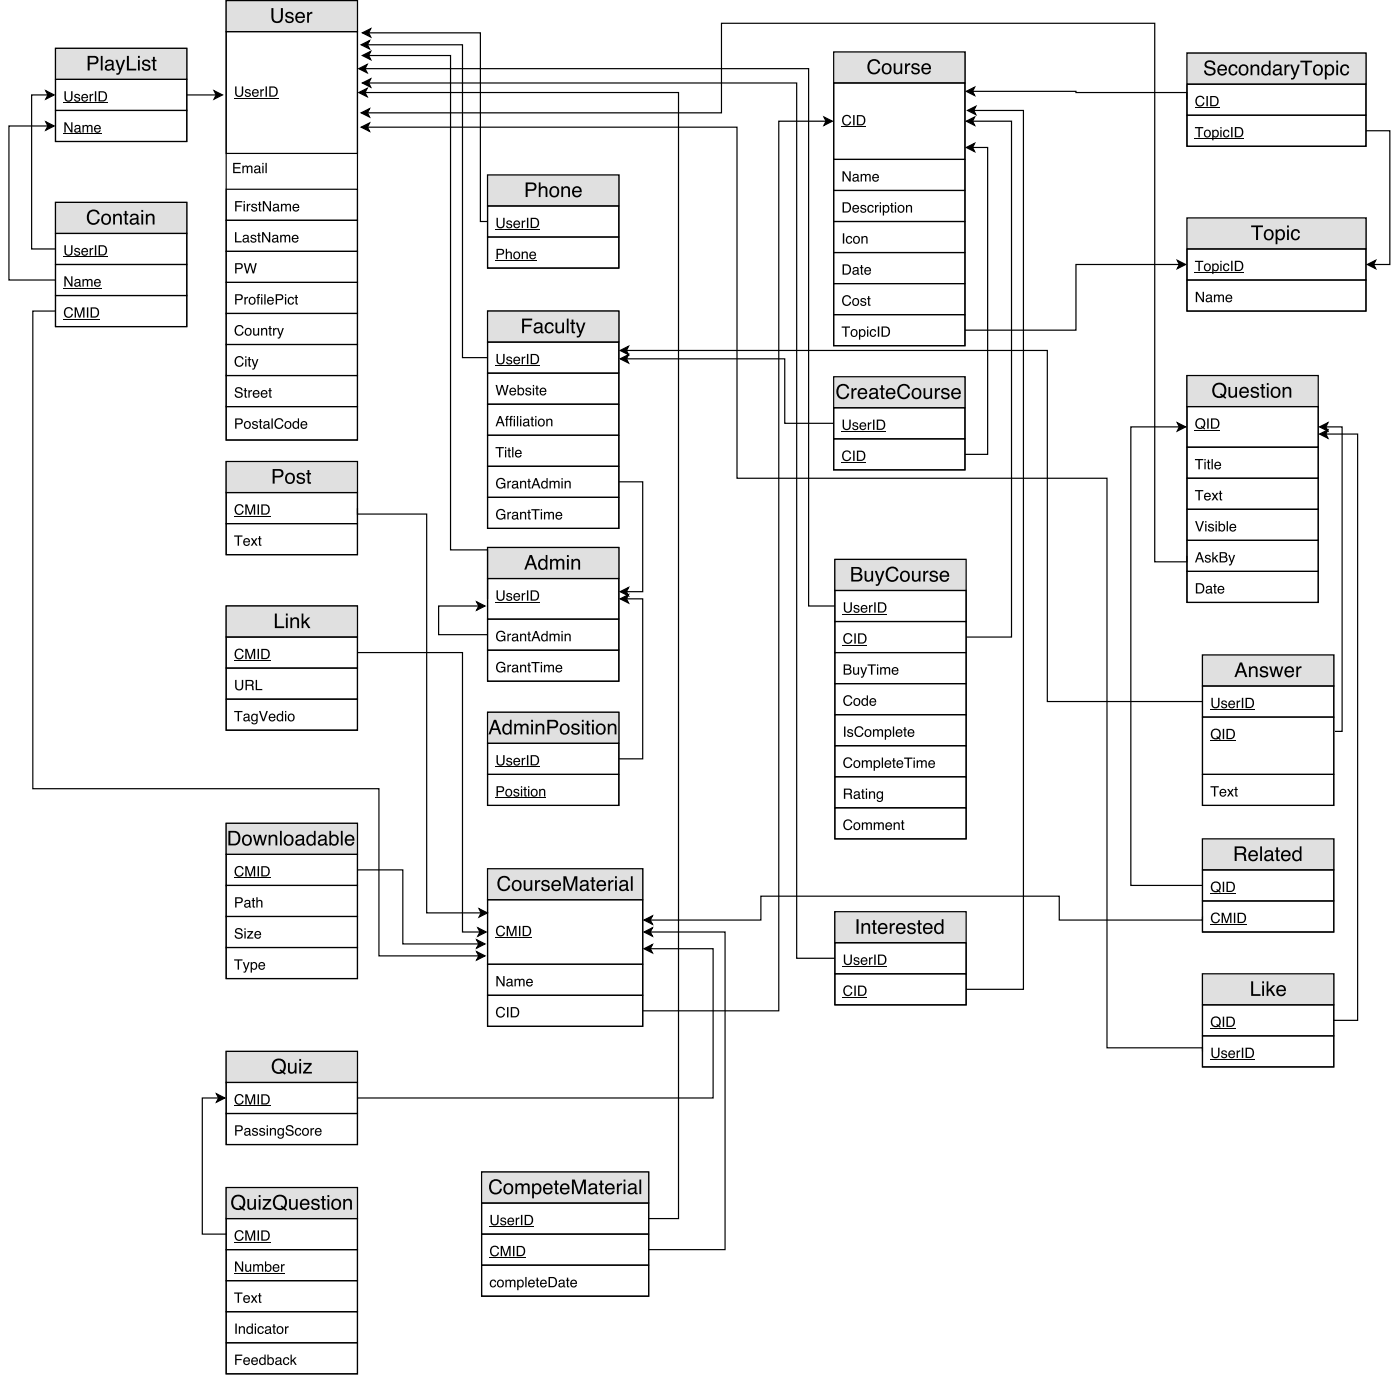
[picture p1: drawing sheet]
<svg xmlns="http://www.w3.org/2000/svg" width="414mm" height="407mm" viewBox="0 0 414 407" stroke-linecap="round" stroke-linejoin="round" font-family="sans-serif">
<path d="M66.9 .2h38.8v129.8h-38.8z" fill="none" stroke="#000" stroke-width=".35"/>
<path d="M66.9 .2h38.8v9.1h-38.8z" fill="#e0e0e0"/>
<path d="M66.9 .2h38.8v9.1h-38.8zM66.9 9.3h38.8v36h-38.8zM66.9 55.9h38.8v9.2h-38.8zM66.9 65.1h38.8v9.2h-38.8zM66.9 74.3h38.8v9.1h-38.8zM66.9 83.4h38.8v9.2h-38.8zM66.9 92.6h38.8v9.2h-38.8zM66.9 101.8h38.8v9.1h-38.8zM66.9 110.9h38.8v9.2h-38.8zM66.9 120.1h38.8v9.9h-38.8z" fill="none" stroke="#000" stroke-width=".35"/>
<g fill="#000">
<path d="M80.2 2.4h.6v2.7a1.11 1.11 0 0 0 1.1 1.2 1.11 1.11 0 0 0 1.1-1.2v-2.7h.6v2.4a1.72 1.72 0 0 1-1.7 2 1.72 1.72 0 0 1-1.7-2zM84.7 3.8a1.24 1.24 0 0 1 2 .7h-.5a.66 .66 0 0 0-.7-.6 .66 .66 0 0 0-.6 .6l.3 .2a1.34 1.34 0 0 1 1.6 1.4 1.36 1.36 0 0 1-1.4 .7 1.36 1.36 0 0 1-1.2-1.1h.6a.76 .76 0 0 0 .7 .7 .76 .76 0 0 0 .8-.7l-.4-.2a1.31 1.31 0 0 1-1.5-1.3zM87.7 4a1.44 1.44 0 0 1 1.7-.3 1.44 1.44 0 0 1 .7 1.6h-2.3a.89 .89 0 0 0 .7 1 .89 .89 0 0 0 1.1-.6h.5a1.5 1.5 0 0 1-2.1 1 1.5 1.5 0 0 1-.6-2.2zM88.1 4.2l-.3 .7h1.8a.86 .86 0 0 0-.5-.9 .86 .86 0 0 0-1 .2zM90.8 3.6h.5v.5l.5-.5 .5-.1v.6a.81 .81 0 0 0-1 .8v1.8h-.5z"/>
<path d="M69.5 25.5h.4v1.9a.78 .78 0 0 0 .8 .9 .78 .78 0 0 0 .8-.9v-1.9h.4v1.7a1.21 1.21 0 0 1-1.2 1.5 1.21 1.21 0 0 1-1.2-1.5zM72.6 26.5a.89 .89 0 0 1 1.5 .5h-.4a.42 .42 0 0 0-.5-.4 .42 .42 0 0 0-.3 .5l.1 .1a.81 .81 0 0 1 .9 .3 .81 .81 0 0 1 0 .9 .97 .97 0 0 1-1.6-.5h.4a.49 .49 0 0 0 .5 .4 .49 .49 0 0 0 .5-.5l-.2-.1a.8 .8 0 0 1-.9-.3 .8 .8 0 0 1 0-.9zM74.8 26.6a1.01 1.01 0 0 1 1.2-.2 1.01 1.01 0 0 1 .5 1.2h-1.6a.63 .63 0 0 0 .4 .7 .63 .63 0 0 0 .8-.4h.4a1.08 1.08 0 0 1-1.6 .6 1.08 1.08 0 0 1-.3-1.6zM75.1 26.8l-.2 .5h1.2a.61 .61 0 0 0-.4-.6 .61 .61 0 0 0-.6 .1zM77 26.4h.3v.3l.7-.4v.4l-.4 .1-.3 .4v1.4h-.3zM78.5 25.5h.4v3.1h-.4zM80 25.9v2.3h.7a1.19 1.19 0 0 0 1-1.1 1.19 1.19 0 0 0-1-1.2zM79.6 25.5h1.2a1.54 1.54 0 0 1 1.3 1.6 1.54 1.54 0 0 1-1.3 1.5h-1.2z"/>
<path d="M68.9 48.1h2.2v.4h-1.8v.9h1.7v.4h-1.7v1h1.9v.4h-2.3zM71.6 48.9h.4v.4a.72 .72 0 0 1 1.3-.1 .73 .73 0 0 1 .8-.3 .73 .73 0 0 1 .5 .8v1.5h-.4v-1.6a.48 .48 0 0 0-.6-.4 .48 .48 0 0 0-.3 .7v1.3h-.4v-1.5a.5 .5 0 0 0-.6-.5 .5 .5 0 0 0-.3 .8v1.2h-.4zM75.5 50.4a.53 .53 0 0 0 .7 .5 .53 .53 0 0 0 .3-.8zM75.3 49.2a.96 .96 0 0 1 1.6 .3v1.3l.3 .1v.3h-.5l-.1-.3a.74 .74 0 0 1-1.3 .2 .74 .74 0 0 1 .5-1.2l.7-.2a.5 .5 0 0 0-.4-.5 .5 .5 0 0 0-.6 .4h-.3zM77.5 48.9h.4v2.3h-.4zM77.5 48.1h.4v.4h-.4zM78.5 48.1h.3v3.1h-.3z"/>
<path d="M69.5 59.4h2.1v.4h-1.7v.9h1.5v.4h-1.5v1.3h-.4zM72 60.2h.4v2.2h-.4zM72 59.4h.4v.4h-.4zM72.9 60.2h.4v.4l.7-.4v.4l-.4 .1-.3 .3v1.4h-.4zM74.5 60.4a.89 .89 0 0 1 1.5 .5h-.4a.42 .42 0 0 0-.5-.4 .42 .42 0 0 0-.3 .5l.1 .1a.81 .81 0 0 1 .9 .2 .81 .81 0 0 1 0 1 .97 .97 0 0 1-1.6-.6h.4a.49 .49 0 0 0 .5 .5 .49 .49 0 0 0 .4-.6h-.1a.8 .8 0 0 1-.9-.3 .8 .8 0 0 1 0-.9zM76.5 59.6h.4v.6h.4v.3h-.4v1.5l.4 .1v.3h-.5l-.2-.2-.1-1.7h-.3v-.3h.3zM77.7 59.4h.5l1.5 2.5v-2.5h.4v3h-.5l-1.5-2.4v2.4h-.4zM81 61.7a.53 .53 0 0 0 .7 .5 .53 .53 0 0 0 .3-.8zM80.8 60.5a.96 .96 0 0 1 1.6 .3v1.3l.3 .1v.3h-.4l-.2-.4a.74 .74 0 0 1-1.3 .3 .74 .74 0 0 1 .5-1.2l.7-.2a.5 .5 0 0 0-.4-.5 .5 .5 0 0 0-.6 .4h-.3zM83 60.2h.4v.3a.72 .72 0 0 1 1.3 0 .73 .73 0 0 1 .8-.3 .73 .73 0 0 1 .5 .8v1.4h-.4v-1.5a.48 .48 0 0 0-.6-.4 .48 .48 0 0 0-.3 .7v1.2h-.4v-1.4a.5 .5 0 0 0-.6-.5 .5 .5 0 0 0-.3 .8v1.1h-.4zM86.7 60.5a1.01 1.01 0 0 1 1.3-.2 1.01 1.01 0 0 1 .5 1.2h-1.7a.63 .63 0 0 0 .5 .7 .63 .63 0 0 0 .8-.5h.3a1.08 1.08 0 0 1-1.5 .7 1.08 1.08 0 0 1-.3-1.6zM87 60.7l-.1 .5h1.2a.61 .61 0 0 0-.4-.6 .61 .61 0 0 0-.7 .1z"/>
<path d="M69.5 68.6h.4v2.7h1.5v.3h-1.9zM72.1 70.8a.53 .53 0 0 0 .7 .5 .53 .53 0 0 0 .3-.8zM71.9 69.6a.96 .96 0 0 1 1.6 .4v1.3h.3v.3h-.5l-.1-.3a.74 .74 0 0 1-1.3 .2 .74 .74 0 0 1 .5-1.2l.7-.1a.5 .5 0 0 0-.4-.6 .5 .5 0 0 0-.6 .5h-.3zM74.3 69.5a.89 .89 0 0 1 1.4 .5h-.3a.42 .42 0 0 0-.5-.3 .42 .42 0 0 0-.3 .5h.1a.81 .81 0 0 1 .9 .3 .81 .81 0 0 1 0 1 .97 .97 0 0 1-1.6-.6h.3a.49 .49 0 0 0 .6 .5 .49 .49 0 0 0 .4-.6h-.1a.8 .8 0 0 1-.9-.3 .8 .8 0 0 1 0-1zM76.3 68.8h.4v.6h.3v.3h-.3v1.4l.3 .2v.3h-.5l-.2-.2v-1.7h-.3v-.3h.3zM77.5 68.6h.5l1.5 2.4v-2.4h.4v3h-.5l-1.5-2.4v2.4h-.4zM80.8 70.8a.53 .53 0 0 0 .7 .5 .53 .53 0 0 0 .3-.8zM80.6 69.6a.96 .96 0 0 1 1.6 .4v1.3h.3v.3h-.5l-.1-.3a.74 .74 0 0 1-1.3 .2 .74 .74 0 0 1 .5-1.2l.7-.1a.5 .5 0 0 0-.4-.6 .5 .5 0 0 0-.6 .5h-.3zM82.8 69.4h.4v.3a.72 .72 0 0 1 1.2 0 .73 .73 0 0 1 .9-.3 .73 .73 0 0 1 .5 .7v1.5h-.4v-1.5a.48 .48 0 0 0-.6-.4 .48 .48 0 0 0-.3 .6v1.3h-.4v-1.4a.5 .5 0 0 0-.6-.5 .5 .5 0 0 0-.3 .7v1.2h-.4zM86.5 69.7a1.01 1.01 0 0 1 1.2-.2 1.01 1.01 0 0 1 .5 1.1h-1.6a.63 .63 0 0 0 .5 .8 .63 .63 0 0 0 .7-.5h.4a1.08 1.08 0 0 1-1.5 .7 1.08 1.08 0 0 1-.4-1.7zM86.8 69.9l-.2 .4h1.3a.61 .61 0 0 0-.4-.6 .61 .61 0 0 0-.7 .2z"/>
<path d="M69.5 77.7h1.4a.88 .88 0 0 1 .9 .9 .88 .88 0 0 1-.9 .9h-1v1.3h-.4zM69.9 78.1v1.1h.8a.53 .53 0 0 0 .7-.6 .53 .53 0 0 0-.7-.5zM72 77.7h.5l.6 2.5 .6-2.5h.5l.7 2.5 .6-2.5h.4l-.8 3.1h-.4l-.7-2.5-.7 2.5h-.5z"/>
<path d="M69.5 86.9h1.4a.88 .88 0 0 1 .9 .9 .88 .88 0 0 1-.9 .9h-1v1.3h-.4zM69.9 87.3v1h.8a.53 .53 0 0 0 .7-.5 .53 .53 0 0 0-.7-.5zM72.2 87.7h.4v.4l.7-.4v.4l-.4 .1-.3 .3v1.5h-.4zM74.2 88.1a.79 .79 0 0 0-.3 1.1 .79 .79 0 0 0 1.1 .2 .81 .81 0 0 0 .1-1 .81 .81 0 0 0-.9-.3zM73.8 88a1.08 1.08 0 0 1 1.5 .2 1.08 1.08 0 0 1-.2 1.5 1.08 1.08 0 0 1-1.5-.2l-.1-.9zM76.2 87.1l.6-.2v.3l-.3 .2v.4h.3v.2h-.3v2h-.4v-2h-.3v-.2h.3zM77.2 87.8h.4v2.2h-.4zM77.2 86.9h.4v.4h-.4zM78.1 86.9h.4v3.1h-.4zM79.2 88a1.01 1.01 0 0 1 1.3-.2 1.01 1.01 0 0 1 .4 1.2h-1.6a.63 .63 0 0 0 .5 .7 .63 .63 0 0 0 .7-.4h.4a1.08 1.08 0 0 1-1.5 .6 1.08 1.08 0 0 1-.3-1.6zM79.5 88.2l-.2 .5h1.3a.61 .61 0 0 0-.4-.6 .61 .61 0 0 0-.7 .1zM81.5 86.9h1.4a.88 .88 0 0 1 .9 .9 .88 .88 0 0 1-.9 .9h-1v1.3h-.4zM81.9 87.3v1h.8a.53 .53 0 0 0 .7-.5 .53 .53 0 0 0-.7-.5zM84.2 87.8h.4v2.2h-.4zM84.2 86.9h.4v.4h-.4zM85.3 88a.91 .91 0 0 1 1-.3 .91 .91 0 0 1 .6 .8h-.4a.61 .61 0 0 0-.8-.4 .61 .61 0 0 0-.3 .8 .59 .59 0 0 0 .4 .8 .59 .59 0 0 0 .7-.5h.4a1 1 0 0 1-1.3 .8 1 1 0 0 1-.6-1.4zM87.4 87.1h.3v.6h.4v.3h-.4v1.5l.4 .2v.3h-.5l-.2-.3v-1.7h-.3v-.3h.3z"/>
<path d="M69.7 96.5a1.32 1.32 0 0 1 1.3-.5 1.32 1.32 0 0 1 1 1h-.4a.98 .98 0 0 0-1.2-.6 .98 .98 0 0 0-.6 1.3 .96 .96 0 0 0 .7 1.1 .96 .96 0 0 0 1.1-.8h.4a1.4 1.4 0 0 1-1.7 1.2 1.4 1.4 0 0 1-.9-1.9zM73 97.3a.79 .79 0 0 0-.3 1.1 .79 .79 0 0 0 1.2 .2 .81 .81 0 0 0 0-1 .81 .81 0 0 0-.9-.3zM72.6 97.2a1.08 1.08 0 0 1 1.5 .1 1.08 1.08 0 0 1-.1 1.6 1.08 1.08 0 0 1-1.6-.2v-1zM74.8 96.9h.4v1.5a.56 .56 0 0 0 .8 .4 .56 .56 0 0 0 .2-.8v-1.1h.4v2.2h-.4l.1-.3a.77 .77 0 0 1-.9 .4 .77 .77 0 0 1-.6-.8zM77.2 96.9h.3v.3a.78 .78 0 0 1 1-.3 .78 .78 0 0 1 .5 .8v1.4h-.4v-1.4a.55 .55 0 0 0-.7-.5 .55 .55 0 0 0-.3 .8v1.1h-.4zM79.6 96.3h.4v.6h.3v.3h-.3v1.5l.3 .1v.3h-.5l-.2-.2v-1.7h-.3v-.3h.3zM80.7 96.9h.4v.4l.7-.4v.4h-.4l-.3 .4v1.4h-.4zM81.9 96.9h.4l.6 1.8 .6-1.8h.4l-.6 1.7a1.43 1.43 0 0 1-1.1 1.4l-.1-.3h.4l.2-.5z"/>
<path d="M69.7 114.6a1.19 1.19 0 0 1 2 .7h-.4a.66 .66 0 0 0-.8-.6 .66 .66 0 0 0-.5 .9h.1a1.54 1.54 0 0 1 1.7 1 1.23 1.23 0 0 1-1.3 1 1.23 1.23 0 0 1-1.2-1.1h.4a.8 .8 0 0 0 .8 .7 .8 .8 0 0 0 .8-.7l-.4-.3a1.19 1.19 0 0 1-1.4-1.2zM72.3 114.6h.4v.7h.3v.3h-.3v1.4l.3 .2v.3h-.5l-.2-.3v-1.6h-.3v-.3h.3zM73.4 115.3h.4v.3l.7-.4v.4l-.4 .1-.3 .4v1.4h-.4zM75 115.5a1.01 1.01 0 0 1 1.2-.2 1.01 1.01 0 0 1 .5 1.2h-1.6a.63 .63 0 0 0 .5 .7 .63 .63 0 0 0 .7-.4h.4a1.08 1.08 0 0 1-1.6 .6 1.08 1.08 0 0 1-.3-1.6zM75.3 115.7l-.2 .5h1.2a.61 .61 0 0 0-.3-.6 .61 .61 0 0 0-.7 .1zM77.3 115.5a1.01 1.01 0 0 1 1.3-.2 1.01 1.01 0 0 1 .5 1.2h-1.7a.63 .63 0 0 0 .5 .7 .63 .63 0 0 0 .8-.4h.3a1.08 1.08 0 0 1-1.5 .6 1.08 1.08 0 0 1-.3-1.6zM77.6 115.7l-.1 .5h1.2a.61 .61 0 0 0-.4-.6 .61 .61 0 0 0-.7 .1zM79.6 114.6h.4v.7h.3v.3h-.3v1.4l.3 .2v.3h-.5l-.2-.3v-1.6h-.3v-.3h.3z"/>
<path d="M69.7 105.7a1.32 1.32 0 0 1 1.3-.5 1.32 1.32 0 0 1 1 1h-.4a.98 .98 0 0 0-1.2-.6 .98 .98 0 0 0-.6 1.2 .96 .96 0 0 0 .7 1.2 .96 .96 0 0 0 1.1-.8h.4a1.4 1.4 0 0 1-1.7 1.1 1.4 1.4 0 0 1-.9-1.9zM72.5 106.1h.3v2.2h-.3zM72.5 105.3h.3v.4h-.3zM73.5 105.5h.4v.6h.3v.3h-.3v1.4l.3 .2v.3h-.5l-.2-.2v-1.7h-.3v-.3h.3zM74.4 106.1h.4l.6 1.8 .6-1.8h.4l-.6 1.6a1.43 1.43 0 0 1-1.1 1.5l-.1-.4h.3l.3-.4z"/>
<path d="M69.5 123.6h1.4a.88 .88 0 0 1 .9 .9 .88 .88 0 0 1-.9 .9h-1v1.2h-.4zM69.9 124v1h.8a.53 .53 0 0 0 .7-.5 .53 .53 0 0 0-.7-.5zM72.8 124.8a.79 .79 0 0 0-.3 1.1 .79 .79 0 0 0 1.1 .2 .81 .81 0 0 0 .1-1 .81 .81 0 0 0-.9-.3zM72.4 124.7a1.08 1.08 0 0 1 1.5 .1 1.08 1.08 0 0 1-.2 1.6 1.08 1.08 0 0 1-1.5-.2l-.1-1zM74.7 124.6a.89 .89 0 0 1 1.5 .5h-.3a.42 .42 0 0 0-.5-.4 .42 .42 0 0 0-.4 .5l.1 .1a.81 .81 0 0 1 1 .3 .81 .81 0 0 1 0 .9 .97 .97 0 0 1-1.6-.5h.3a.49 .49 0 0 0 .6 .4 .49 .49 0 0 0 .4-.6h-.1a.8 .8 0 0 1-.9-.3 .8 .8 0 0 1-.1-.9zM76.8 123.8h.4v.6h.3v.3h-.3v1.5l.3 .2v.2h-.5l-.2-.2v-1.7h-.3v-.3h.3zM78.2 125.9a.53 .53 0 0 0 .7 .5 .53 .53 0 0 0 .3-.8zM78 124.7a.96 .96 0 0 1 1.6 .3v1.3l.3 .1v.3h-.4l-.2-.3a.74 .74 0 0 1-1.3 .2 .74 .74 0 0 1 .5-1.2l.7-.2a.5 .5 0 0 0-.4-.5 .5 .5 0 0 0-.6 .4h-.3zM80.2 123.6h.4v3h-.4zM81.4 124a1.32 1.32 0 0 1 1.4-.5 1.32 1.32 0 0 1 1 1h-.4a.98 .98 0 0 0-1.3-.6 .98 .98 0 0 0-.6 1.3 .96 .96 0 0 0 .7 1.1 .96 .96 0 0 0 1.2-.8h.4a1.4 1.4 0 0 1-1.8 1.2 1.4 1.4 0 0 1-.9-1.9zM84.7 124.8a.79 .79 0 0 0-.2 1.1 .79 .79 0 0 0 1.1 .2 .81 .81 0 0 0 .1-1 .81 .81 0 0 0-1-.3zM84.4 124.7a1.08 1.08 0 0 1 1.5 .1 1.08 1.08 0 0 1-.2 1.6 1.08 1.08 0 0 1-1.5-.2l-.1-1zM87 124.9a.76 .76 0 0 0-.2 1.1 .76 .76 0 0 0 1.1 .2 .8 .8 0 0 0 .1-1 .8 .8 0 0 0-.9-.4zM86.9 124.6l.6-.2 .5 .3v-1.1h.4v3h-.3v-.3a1.01 1.01 0 0 1-1.5 .1 1.01 1.01 0 0 1-.1-1.4zM89.1 124.7a1.01 1.01 0 0 1 1.2-.2 1.01 1.01 0 0 1 .5 1.2h-1.6a.63 .63 0 0 0 .5 .7 .63 .63 0 0 0 .7-.4h.4a1.08 1.08 0 0 1-1.5 .6 1.08 1.08 0 0 1-.4-1.6zM89.4 124.9l-.2 .5h1.3a.61 .61 0 0 0-.4-.6 .61 .61 0 0 0-.7 .1z"/>
</g>
<path d="M69.1 29h13.2" fill="none" stroke="#000" stroke-width=".3"/>
<path d="M144.1 51.7h38.8v27.5h-38.8z" fill="#fff"/>
<path d="M144.1 51.7h38.8v27.5h-38.8z" fill="none" stroke="#000" stroke-width=".35"/>
<path d="M144.1 51.7h38.8v9.2h-38.8z" fill="#e0e0e0"/>
<path d="M144.1 51.7h38.8v9.2h-38.8zM144.1 60.9h38.8v9.1h-38.8zM144.1 70h38.8v9.2h-38.8z" fill="none" stroke="#000" stroke-width=".35"/>
<g fill="#000">
<path d="M155.4 53.9h1.9a1.24 1.24 0 0 1 1.3 1.2 1.24 1.24 0 0 1-1.3 1.3h-1.3v1.8h-.6zM156 54.4v1.5h1.1a.76 .76 0 0 0 .9-.7 .76 .76 0 0 0-.9-.8zM159.3 53.9h.5v1.6a1.11 1.11 0 0 1 1.3-.4 1.11 1.11 0 0 1 .7 1.1v2h-.5v-2a.78 .78 0 0 0-1-.7 .78 .78 0 0 0-.5 1v1.7h-.5zM163.3 55.6a1.18 1.18 0 0 0-.4 1.5 1.18 1.18 0 0 0 1.5 .6 1.34 1.34 0 0 0-.6-2.3zM162.8 55.4a1.62 1.62 0 0 1 2.6 .9 1.62 1.62 0 0 1-1.9 2 1.76 1.76 0 0 1-.7-2.9zM165.9 55.1h.5v.4a1.12 1.12 0 0 1 1.3-.4 1.12 1.12 0 0 1 .8 1.1v2h-.6v-2a.77 .77 0 0 0-.9-.7 .77 .77 0 0 0-.6 1.1v1.6h-.5zM169.5 55.5a1.44 1.44 0 0 1 1.7-.3 1.44 1.44 0 0 1 .7 1.6h-2.3a.89 .89 0 0 0 .7 1 .89 .89 0 0 0 1.1-.6h.5a1.5 1.5 0 0 1-2.1 1 1.5 1.5 0 0 1-.6-2.2zM169.9 55.7l-.2 .7h1.7a.86 .86 0 0 0-.5-.9 .86 .86 0 0 0-1 .2z"/>
<path d="M146.8 73.5h1.3a.88 .88 0 0 1 .9 .9 .88 .88 0 0 1-.9 .9h-.9v1.3h-.4zM147.2 73.9v1h.8a.53 .53 0 0 0 .6-.5 .53 .53 0 0 0-.6-.5zM149.5 73.5h.4v1.1a.78 .78 0 0 1 .9-.3 .78 .78 0 0 1 .5 .8v1.5h-.4v-1.4a.55 .55 0 0 0-.6-.6 .55 .55 0 0 0-.4 .8v1.2h-.4zM152.4 74.7a.79 .79 0 0 0-.3 1.1 .79 .79 0 0 0 1.1 .2 .81 .81 0 0 0 .1-1 .81 .81 0 0 0-.9-.3zM152 74.6a1.08 1.08 0 0 1 1.5 .2 1.08 1.08 0 0 1-.1 1.5 1.08 1.08 0 0 1-1.6-.2l-.1-1zM154.2 74.3h.4v.4a.78 .78 0 0 1 .9-.4 .78 .78 0 0 1 .5 .8v1.5h-.4v-1.4a.55 .55 0 0 0-.6-.6 .55 .55 0 0 0-.4 .8v1.2h-.4zM156.7 74.6a1.01 1.01 0 0 1 1.3-.2 1.01 1.01 0 0 1 .5 1.2h-1.7a.63 .63 0 0 0 .5 .7 .63 .63 0 0 0 .8-.4h.3a1.08 1.08 0 0 1-1.5 .6 1.08 1.08 0 0 1-.3-1.6zM157 74.8l-.2 .5h1.3a.61 .61 0 0 0-.4-.6 .61 .61 0 0 0-.7 .1z"/>
<path d="M146.8 64.3h.4v1.9a.78 .78 0 0 0 .7 .9 .78 .78 0 0 0 .8-.9v-1.9h.4v1.7a1.21 1.21 0 0 1-1.2 1.5 1.21 1.21 0 0 1-1.1-1.5zM149.9 65.3a.89 .89 0 0 1 1.4 .5h-.3a.42 .42 0 0 0-.5-.4 .42 .42 0 0 0-.3 .6h.1a.81 .81 0 0 1 .9 .3 .81 .81 0 0 1 0 1 .97 .97 0 0 1-1.6-.6h.4a.49 .49 0 0 0 .5 .5 .49 .49 0 0 0 .4-.6l-.1-.1a.8 .8 0 0 1-.9-.3 .8 .8 0 0 1 0-.9zM152 65.4a1.01 1.01 0 0 1 1.2-.2 1.01 1.01 0 0 1 .5 1.2h-1.6a.63 .63 0 0 0 .5 .7 .63 .63 0 0 0 .7-.4h.4a1.08 1.08 0 0 1-1.5 .6 1.08 1.08 0 0 1-.3-1.6zM152.3 65.6l-.2 .5h1.3a.61 .61 0 0 0-.4-.6 .61 .61 0 0 0-.7 .1zM154.2 65.2h.4v.3l.7-.4v.4l-.5 .1-.2 .4v1.4h-.4zM155.7 64.3h.5v3.1h-.5zM157.3 64.7v2.3h.7a1.19 1.19 0 0 0 1-1.1 1.19 1.19 0 0 0-1-1.2zM156.8 64.3h1.3a1.54 1.54 0 0 1 1.3 1.6 1.54 1.54 0 0 1-1.3 1.5h-1.3z"/>
</g>
<path d="M146.4 67.8h13.2M146.4 77h12.2" fill="none" stroke="#000" stroke-width=".3"/>
<path d="M144.1 91.9h38.8v64.2h-38.8z" fill="#fff"/>
<path d="M144.1 91.9h38.8v64.2h-38.8z" fill="none" stroke="#000" stroke-width=".35"/>
<path d="M144.1 91.9h38.8v9.2h-38.8z" fill="#e0e0e0"/>
<path d="M144.1 91.9h38.8v9.2h-38.8zM144.1 101.1h38.8v9.1h-38.8zM144.1 110.2h38.8v9.2h-38.8zM144.1 119.4h38.8v9.2h-38.8zM144.1 128.6h38.8v9.2h-38.8zM144.1 137.8h38.8v9.1h-38.8zM144.1 146.9h38.8v9.2h-38.8z" fill="none" stroke="#000" stroke-width=".35"/>
<g fill="#000">
<path d="M154.3 94.1h3v.6h-2.4v1.3h2.1v.5h-2.1v1.9h-.6zM158.4 97.3a.73 .73 0 0 0 .7 .8 .73 .73 0 0 0 .7-.8v-.5zM158 95.6a1.36 1.36 0 0 1 2.3 .5v1.8l.4 .2-.1 .4a.53 .53 0 0 1-.8-.5 1.05 1.05 0 0 1-1.6 .4 1.05 1.05 0 0 1 0-1.6l1.3-.3a.49 .49 0 0 0 .2-.6 .49 .49 0 0 0-.6-.2l-.5 .1-.2 .4h-.5zM161.4 95.7a1.29 1.29 0 0 1 1.4-.5 1.29 1.29 0 0 1 .9 1.1h-.5a.81 .81 0 0 0-1-.6 .81 .81 0 0 0-.6 1 .9 .9 0 0 0 .2 1.2 .9 .9 0 0 0 1.2-.2l.2-.4h.5a1.4 1.4 0 0 1-1.8 1.2 1.4 1.4 0 0 1-.9-1.9zM164.2 95.3h.5v2.1a.79 .79 0 0 0 1.1 .6 .79 .79 0 0 0 .4-1.2v-1.5h.5v3.1h-.5v-.4a1.08 1.08 0 0 1-1.2 .5 1.08 1.08 0 0 1-.8-1.1zM167.5 94.1h.6v4.3h-.6zM169 94.4h.5v.9h.5v.4h-.5v2.1l.1 .2h.4l-.1 .4a.67 .67 0 0 1-.9-.6v-2.1h-.5v-.4h.5zM170.2 95.3h.6l.8 2.5 .9-2.5h.6l-1.2 3.2a1.08 1.08 0 0 1-1.4 1.2v-.5h.5l.4-.7z"/>
<path d="M146.5 113.7h.4l.6 2.5 .7-2.5h.4l.7 2.5 .6-2.5h.4l-.8 3.1h-.4l-.7-2.5-.7 2.5h-.4zM150.8 114.8a1.01 1.01 0 0 1 1.3-.2 1.01 1.01 0 0 1 .5 1.2h-1.7a.63 .63 0 0 0 .5 .7 .63 .63 0 0 0 .8-.4h.3a1.08 1.08 0 0 1-1.5 .6 1.08 1.08 0 0 1-.3-1.6zM151.1 115l-.1 .5h1.2a.61 .61 0 0 0-.4-.6 .61 .61 0 0 0-.7 .1zM153 113.7h.4v1.1a.97 .97 0 0 1 1.2-.1 .97 .97 0 0 1 .3 1.3 .87 .87 0 0 1-.6 .8 .87 .87 0 0 1-1-.3v.3h-.3zM153.5 115a.77 .77 0 0 0-.1 1.1 .77 .77 0 0 0 1 .2 .77 .77 0 0 0 .2-1.1 .77 .77 0 0 0-1.1-.2zM155.5 114.7a.89 .89 0 0 1 1.5 .5h-.4a.42 .42 0 0 0-.5-.4 .42 .42 0 0 0-.3 .5l.1 .1a.81 .81 0 0 1 .9 .3 .81 .81 0 0 1 0 .9 .97 .97 0 0 1-1.6-.5h.4a.49 .49 0 0 0 .5 .4 .49 .49 0 0 0 .5-.5l-.1-.1a.8 .8 0 0 1-.9-.3 .8 .8 0 0 1-.1-.9zM157.5 114.6h.4v2.2h-.4zM157.5 113.7h.4v.5h-.4zM158.5 113.9h.4v.7h.3v.3h-.3v1.4l.3 .2v.3h-.5l-.2-.3v-1.6h-.3v-.3h.3zM159.8 114.8a1.01 1.01 0 0 1 1.2-.2 1.01 1.01 0 0 1 .5 1.2h-1.6a.63 .63 0 0 0 .4 .7 .63 .63 0 0 0 .8-.4h.4a1.08 1.08 0 0 1-1.6 .6 1.08 1.08 0 0 1-.3-1.6zM160.1 115l-.2 .5h1.2a.61 .61 0 0 0-.3-.6 .61 .61 0 0 0-.7 .1z"/>
<path d="M146.8 104.6h.4v1.8a.78 .78 0 0 0 .7 .9 .78 .78 0 0 0 .8-.9v-1.8h.4v1.7a1.21 1.21 0 0 1-1.2 1.4 1.21 1.21 0 0 1-1.1-1.4zM149.9 105.5a.89 .89 0 0 1 1.4 .5h-.3a.42 .42 0 0 0-.5-.4 .42 .42 0 0 0-.3 .6h.1a.81 .81 0 0 1 .9 .3 .81 .81 0 0 1 0 1 .97 .97 0 0 1-1.6-.6h.4a.49 .49 0 0 0 .5 .5 .49 .49 0 0 0 .4-.6l-.1-.1a.8 .8 0 0 1-.9-.2 .8 .8 0 0 1 0-1zM152 105.7a1.01 1.01 0 0 1 1.2-.2 1.01 1.01 0 0 1 .5 1.1h-1.6a.63 .63 0 0 0 .5 .7 .63 .63 0 0 0 .7-.4h.4a1.08 1.08 0 0 1-1.5 .7 1.08 1.08 0 0 1-.3-1.7zM152.3 105.8l-.2 .5h1.3a.61 .61 0 0 0-.4-.6 .61 .61 0 0 0-.7 .1zM154.2 105.4h.4v.4l.7-.5v.4l-.5 .1-.2 .4v1.4h-.4zM155.7 104.6h.5v3h-.5zM157.3 104.9v2.3h.7a1.19 1.19 0 0 0 1-1.1 1.19 1.19 0 0 0-1-1.2zM156.8 104.6h1.3a1.54 1.54 0 0 1 1.3 1.5 1.54 1.54 0 0 1-1.3 1.5h-1.3z"/>
<path d="M147.8 123.4l-.5 1.3h1zM147.6 122.9h.5l1.1 3h-.5l-.3-.9h-1.2l-.3 .9h-.4zM149.7 123.1l.6-.2v.3l-.3 .2v.3h.3v.3h-.3v1.9h-.4v-1.9h-.3v-.3h.3zM150.8 123.1l.7-.2v.3l-.3 .2-.1 .3h.4v.3h-.4v1.9h-.3v-1.9h-.3v-.3h.3zM151.8 123.7h.4v2.2h-.4zM151.8 122.9h.4v.4h-.4zM152.8 122.9h.4v3h-.4zM153.7 123.7h.4v2.2h-.4zM153.7 122.9h.4v.4h-.4zM155 125.2a.53 .53 0 0 0 .7 .5 .53 .53 0 0 0 .3-.8zM154.8 124a.96 .96 0 0 1 1.6 .3v1.3l.2 .1v.3h-.4l-.2-.4a.74 .74 0 0 1-1.2 .3 .74 .74 0 0 1 .5-1.2l.7-.2a.5 .5 0 0 0-.4-.5 .5 .5 0 0 0-.6 .4h-.3zM157.1 123.1h.4v.6h.3v.3h-.3v1.5l.3 .1v.3h-.5l-.2-.2v-1.7h-.3v-.3h.3zM158.2 123.7h.4v2.2h-.4zM158.2 122.9h.4v.4h-.4zM159.6 124.1a.79 .79 0 0 0-.2 1.1 .79 .79 0 0 0 1.1 .2 .81 .81 0 0 0 .1-1 .81 .81 0 0 0-1-.3zM159.3 124a1.08 1.08 0 0 1 1.5 .1 1.08 1.08 0 0 1-.2 1.6 1.08 1.08 0 0 1-1.5-.2l-.1-1zM161.5 123.7h.3v.3a.78 .78 0 0 1 1-.3 .78 .78 0 0 1 .5 .8v1.4h-.4v-1.4a.55 .55 0 0 0-.7-.5 .55 .55 0 0 0-.4 .8v1.1h-.3z"/>
<path d="M146.5 132.1h2.4v.3h-1v2.7h-.4v-2.7h-1zM149.3 132.9h.3v2.2h-.3zM149.3 132.1h.3v.4h-.3zM150.3 132.3h.3v.6h.4v.3h-.4v1.4l.4 .2v.3h-.5l-.2-.2v-1.7h-.3v-.3h.3zM151.4 132.1h.4v3h-.4zM152.5 133.2a1.01 1.01 0 0 1 1.2-.2 1.01 1.01 0 0 1 .5 1.1h-1.6a.63 .63 0 0 0 .5 .8 .63 .63 0 0 0 .7-.5h.4a1.08 1.08 0 0 1-1.6 .7 1.08 1.08 0 0 1-.3-1.7zM152.8 133.4l-.2 .4h1.2a.61 .61 0 0 0-.3-.6 .61 .61 0 0 0-.7 .2z"/>
<path d="M147 141.6a1.35 1.35 0 0 1 2.3 .6h-.4a1.05 1.05 0 0 0-1.4-.5 1.05 1.05 0 0 0-.4 1.4 .97 .97 0 0 0 1 .9 .97 .97 0 0 0 .9-1h-1v-.3h1.4v1.6h-.3l-.1-.4a1.46 1.46 0 0 1-1.9 .2 1.46 1.46 0 0 1-.4-2zM150 142.1h.3v.4l.8-.5v.4l-.5 .1-.2 .4-.1 1.4h-.3zM151.7 143.5a.53 .53 0 0 0 .7 .5 .53 .53 0 0 0 .3-.8zM151.5 142.3a.96 .96 0 0 1 1.6 .3v1.4h.3v.3h-.5l-.1-.3a.74 .74 0 0 1-1.3 .2 .74 .74 0 0 1 .5-1.2l.7-.2a.5 .5 0 0 0-.4-.5 .5 .5 0 0 0-.6 .4h-.3zM153.7 142.1h.4v.3a.78 .78 0 0 1 .9-.4 .78 .78 0 0 1 .5 .9v1.4h-.3v-1.4a.55 .55 0 0 0-.7-.5 .55 .55 0 0 0-.4 .7v1.2h-.4zM156.2 141.5h.3v.6h.4v.3h-.4v1.4l.4 .2v.3h-.5l-.2-.3v-1.6h-.3v-.3h.3zM158.4 141.7l-.5 1.3h1zM158.2 141.2h.5l1.1 3.1h-.5l-.3-.9h-1.2l-.3 .9h-.5zM160.5 142.6a.76 .76 0 0 0-.2 1 .76 .76 0 0 0 1.1 .2 .8 .8 0 0 0 .1-1 .8 .8 0 0 0-.9-.3zM160.4 142.2l.6-.2 .5 .4v-1.2h.4v3.1h-.4v-.3a1.01 1.01 0 0 1-1.4 .1 1.01 1.01 0 0 1-.1-1.5zM162.4 142.1h.4v.3a.72 .72 0 0 1 1.2 0 .73 .73 0 0 1 .9-.4 .73 .73 0 0 1 .5 .8v1.5h-.4v-1.6a.48 .48 0 0 0-.6-.3 .48 .48 0 0 0-.3 .6v1.3h-.4v-1.5a.5 .5 0 0 0-.6-.4 .5 .5 0 0 0-.3 .7v1.2h-.4zM166 142.1h.3v2.2h-.3zM166 141.2h.3v.5h-.3zM166.9 142.1h.3v.3a.78 .78 0 0 1 1-.4 .78 .78 0 0 1 .5 .9v1.4h-.4v-1.4a.55 .55 0 0 0-.7-.5 .55 .55 0 0 0-.3 .7v1.2h-.4z"/>
<path d="M147 150.8a1.35 1.35 0 0 1 2.3 .5h-.4a1.05 1.05 0 0 0-1.4-.5 1.05 1.05 0 0 0-.4 1.5 .97 .97 0 0 0 1 .9 .97 .97 0 0 0 .9-1h-1v-.4h1.4v1.7h-.3l-.1-.4a1.46 1.46 0 0 1-1.9 .1 1.46 1.46 0 0 1-.4-1.9zM150 151.2h.3v.4l.8-.4v.4l-.5 .1-.2 .3-.1 1.5h-.3zM151.7 152.7a.53 .53 0 0 0 .7 .5 .53 .53 0 0 0 .3-.8zM151.5 151.5a.96 .96 0 0 1 1.6 .3v1.3l.3 .1v.3h-.5l-.1-.3a.74 .74 0 0 1-1.3 .2 .74 .74 0 0 1 .5-1.2l.7-.2a.5 .5 0 0 0-.4-.5 .5 .5 0 0 0-.6 .4h-.3zM153.7 151.2h.4v.4a.78 .78 0 0 1 .9-.4 .78 .78 0 0 1 .5 .8v1.5h-.3v-1.4a.55 .55 0 0 0-.7-.6 .55 .55 0 0 0-.4 .8v1.2h-.4zM156.2 150.6h.3v.6h.4v.3h-.4v1.5l.4 .2v.3h-.5l-.2-.3v-1.7h-.3v-.3h.3zM157 150.4h2.5v.4h-1v2.7h-.4v-2.7h-1.1zM159.8 151.3h.4v2.2h-.4zM159.8 150.4h.4v.4h-.4zM160.8 151.2h.3v.4a.72 .72 0 0 1 1.3-.1 .73 .73 0 0 1 .9-.3 .73 .73 0 0 1 .5 .8v1.5h-.4v-1.6a.48 .48 0 0 0-.6-.4 .48 .48 0 0 0-.3 .7v1.3h-.4v-1.5a.5 .5 0 0 0-.7-.5 .5 .5 0 0 0-.3 .8v1.2h-.3zM164.5 151.5a1.01 1.01 0 0 1 1.2-.2 1.01 1.01 0 0 1 .5 1.2h-1.6a.63 .63 0 0 0 .4 .7 .63 .63 0 0 0 .8-.4h.4a1.08 1.08 0 0 1-1.6 .6 1.08 1.08 0 0 1-.3-1.6zM164.8 151.7l-.2 .5h1.2a.61 .61 0 0 0-.3-.6 .61 .61 0 0 0-.7 .1z"/>
</g>
<path d="M146.4 108h13.2" fill="none" stroke="#000" stroke-width=".3"/>
<path d="M144.1 161.7h38.8v39.6h-38.8z" fill="#fff"/>
<path d="M144.1 161.7h38.8v39.6h-38.8z" fill="none" stroke="#000" stroke-width=".35"/>
<path d="M144.1 161.7h38.8v9.2h-38.8z" fill="#e0e0e0"/>
<path d="M140.9 177.8l2.5 1.2-2.5 1.3 .6-1.3zM141.5 179h-11.9v8.5h14.5M144.1 161.7h38.8v9.2h-38.8zM144.1 170.9h38.8v12h-38.8zM144.1 182.9h38.8v9.2h-38.8zM144.1 192.1h38.8v9.2h-38.8z" fill="none" stroke="#000" stroke-width=".35"/>
<g fill="#000">
<path d="M140.9 177.8l2.5 1.2-2.5 1.3 .6-1.3z"/>
<path d="M146.8 174.4h.4v1.9a.78 .78 0 0 0 .7 .9 .78 .78 0 0 0 .8-.9v-1.9h.4v1.7a1.21 1.21 0 0 1-1.2 1.4 1.21 1.21 0 0 1-1.1-1.4zM149.9 175.4a.89 .89 0 0 1 1.4 .5h-.3a.42 .42 0 0 0-.5-.4 .42 .42 0 0 0-.3 .5l.1 .1a.81 .81 0 0 1 .9 .3 .81 .81 0 0 1 0 .9 .97 .97 0 0 1-1.6-.5h.4a.49 .49 0 0 0 .5 .4 .49 .49 0 0 0 .4-.6h-.1a.8 .8 0 0 1-.9-.3 .8 .8 0 0 1 0-.9zM152 175.5a1.01 1.01 0 0 1 1.2-.2 1.01 1.01 0 0 1 .5 1.2h-1.6a.63 .63 0 0 0 .5 .7 .63 .63 0 0 0 .7-.4h.4a1.08 1.08 0 0 1-1.5 .6 1.08 1.08 0 0 1-.3-1.6zM152.3 175.7l-.2 .5h1.3a.61 .61 0 0 0-.4-.6 .61 .61 0 0 0-.7 .1zM154.2 175.2h.4v.4l.7-.4v.4l-.5 .1-.2 .3v1.4h-.4zM155.7 174.4h.5v3h-.5zM157.3 174.8v2.3h.7a1.19 1.19 0 0 0 1-1.2 1.19 1.19 0 0 0-1-1.1zM156.8 174.4h1.3a1.54 1.54 0 0 1 1.3 1.5 1.54 1.54 0 0 1-1.3 1.5h-1.3z"/>
<path d="M156.9 164.6l-.7 1.9h1.3zM156.6 164h.6l1.6 4.3h-.6l-.5-1.3h-1.7l-.4 1.3h-.6zM159.8 165.8a1.14 1.14 0 0 0-.2 1.4 1.14 1.14 0 0 0 1.3 .6 1.24 1.24 0 0 0 .4-1.4 1.24 1.24 0 0 0-1.1-.8zM159.6 165.4a1.19 1.19 0 0 1 1.7 .1v-1.5h.5v4.3h-.5v-.5a1.34 1.34 0 0 1-1.7 .4 1.34 1.34 0 0 1-.5-1.8zM162.6 165.1h.5v.5a1.03 1.03 0 0 1 1.8 0 1.04 1.04 0 0 1 1.2-.5 1.04 1.04 0 0 1 .7 1.1v2.1h-.5v-2.2a.68 .68 0 0 0-.9-.5 .68 .68 0 0 0-.4 .9v1.8h-.6v-2.1a.65 .65 0 0 0-.6-.7 .65 .65 0 0 0-.7 .7v2.1h-.5zM167.6 165.2h.5v3.1h-.5zM167.6 164h.5v.6h-.5zM168.9 165.1h.5v.5a1.12 1.12 0 0 1 1.3-.5 1.12 1.12 0 0 1 .8 1.2v2h-.6v-2a.77 .77 0 0 0-.9-.7 .77 .77 0 0 0-.6 1v1.7h-.5z"/>
<path d="M147 186.8a1.35 1.35 0 0 1 2.3 .5h-.4a1.05 1.05 0 0 0-1.4-.5 1.05 1.05 0 0 0-.4 1.5 .97 .97 0 0 0 1 .9 .97 .97 0 0 0 .9-1h-1v-.4h1.4v1.6h-.3l-.1-.3a1.46 1.46 0 0 1-1.9 .1 1.46 1.46 0 0 1-.4-1.9zM150 187.2h.3v.4l.8-.4v.4l-.5 .1-.2 .3-.1 1.4h-.3zM151.7 188.7a.53 .53 0 0 0 .7 .5 .53 .53 0 0 0 .3-.8zM151.5 187.5a.96 .96 0 0 1 1.6 .3v1.3l.3 .1v.3h-.5l-.1-.4a.74 .74 0 0 1-1.3 .3 .74 .74 0 0 1 .5-1.2l.7-.2a.5 .5 0 0 0-.4-.5 .5 .5 0 0 0-.6 .4h-.3zM153.7 187.2h.4v.3a.78 .78 0 0 1 .9-.3 .78 .78 0 0 1 .5 .8v1.4h-.3v-1.4a.55 .55 0 0 0-.7-.5 .55 .55 0 0 0-.4 .8v1.1h-.4zM156.2 186.6h.3v.6h.4v.3h-.4v1.5l.4 .1v.3h-.5l-.2-.2v-1.7h-.3v-.3h.3zM158.4 186.9l-.5 1.3h1zM158.2 186.4h.5l1.1 3h-.5l-.3-.9h-1.2l-.3 .9h-.5zM160.5 187.7a.76 .76 0 0 0-.2 1.1 .76 .76 0 0 0 1.1 .2 .8 .8 0 0 0 .1-1 .8 .8 0 0 0-.9-.4zM160.4 187.3l.6-.1 .5 .3v-1.1h.4v3h-.4v-.3a1.01 1.01 0 0 1-1.4 .1 1.01 1.01 0 0 1-.1-1.4zM162.4 187.2h.4v.3a.72 .72 0 0 1 1.2 0 .73 .73 0 0 1 .9-.3 .73 .73 0 0 1 .5 .8v1.4h-.4v-1.5a.48 .48 0 0 0-.6-.4 .48 .48 0 0 0-.3 .7v1.2h-.4v-1.4a.5 .5 0 0 0-.6-.5 .5 .5 0 0 0-.3 .8v1.1h-.4zM166 187.2h.3v2.2h-.3zM166 186.4h.3v.4h-.3zM166.9 187.2h.3v.3a.78 .78 0 0 1 1-.3 .78 .78 0 0 1 .5 .8v1.4h-.4v-1.4a.55 .55 0 0 0-.7-.5 .55 .55 0 0 0-.3 .8v1.1h-.4z"/>
<path d="M147 195.9a1.35 1.35 0 0 1 2.3 .6h-.4a1.05 1.05 0 0 0-1.4-.5 1.05 1.05 0 0 0-.4 1.5 .97 .97 0 0 0 1 .8 .97 .97 0 0 0 .9-1h-1v-.3h1.4v1.6h-.3l-.1-.4a1.46 1.46 0 0 1-1.9 .2 1.46 1.46 0 0 1-.4-1.9zM150 196.4h.3v.4l.8-.4v.4h-.5l-.2 .4-.1 1.4h-.3zM151.7 197.8a.53 .53 0 0 0 .7 .5 .53 .53 0 0 0 .3-.8zM151.5 196.6a.96 .96 0 0 1 1.6 .4v1.3h.3v.3h-.5l-.1-.3a.74 .74 0 0 1-1.3 .2 .74 .74 0 0 1 .5-1.2l.7-.1a.5 .5 0 0 0-.4-.6 .5 .5 0 0 0-.6 .5h-.3zM153.7 196.4h.4v.3a.78 .78 0 0 1 .9-.3 .78 .78 0 0 1 .5 .8v1.4h-.3v-1.4a.55 .55 0 0 0-.7-.5 .55 .55 0 0 0-.4 .8v1.1h-.4zM156.2 195.8h.3v.6h.4v.3h-.4v1.4l.4 .2v.3h-.5l-.2-.2v-1.7h-.3v-.3h.3zM157 195.6h2.5v.3h-1v2.7h-.4v-2.7h-1.1zM159.8 196.4h.4v2.2h-.4zM159.8 195.6h.4v.4h-.4zM160.8 196.4h.3v.3a.72 .72 0 0 1 1.3 0 .73 .73 0 0 1 .9-.3 .73 .73 0 0 1 .5 .7v1.5h-.4v-1.5a.48 .48 0 0 0-.6-.4 .48 .48 0 0 0-.3 .6v1.3h-.4v-1.4a.5 .5 0 0 0-.7-.5 .5 .5 0 0 0-.3 .7v1.2h-.3zM164.5 196.7a1.01 1.01 0 0 1 1.2-.2 1.01 1.01 0 0 1 .5 1.1h-1.6a.63 .63 0 0 0 .4 .8 .63 .63 0 0 0 .8-.5h.4a1.08 1.08 0 0 1-1.6 .7 1.08 1.08 0 0 1-.3-1.7zM164.8 196.9l-.2 .4h1.2a.61 .61 0 0 0-.3-.6 .61 .61 0 0 0-.7 .2z"/>
</g>
<path d="M146.4 177.9h13.2" fill="none" stroke="#000" stroke-width=".3"/>
<path d="M144.1 210.4h38.8v27.5h-38.8z" fill="#fff"/>
<path d="M144.1 210.4h38.8v27.5h-38.8z" fill="none" stroke="#000" stroke-width=".35"/>
<path d="M144.1 210.4h38.8v9.2h-38.8z" fill="#e0e0e0"/>
<path d="M144.1 210.4h38.8v9.2h-38.8zM144.1 219.6h38.8v9.2h-38.8zM144.1 228.8h38.8v9.1h-38.8z" fill="none" stroke="#000" stroke-width=".35"/>
<g fill="#000">
<path d="M146.3 213.3l-.7 1.9h1.4zM146 212.7h.7l1.5 4.3h-.6l-.5-1.3h-1.7l-.4 1.3h-.6zM149.3 214.5a1.14 1.14 0 0 0-.3 1.4 1.14 1.14 0 0 0 1.3 .6 1.24 1.24 0 0 0 .4-1.4 1.24 1.24 0 0 0-1.1-.8zM149 214a1.19 1.19 0 0 1 1.7 .2v-1.6h.5v4.4h-.4v-.5a1.34 1.34 0 0 1-1.8 .4 1.34 1.34 0 0 1-.5-1.8zM152 213.8h.5v.5a1.03 1.03 0 0 1 1.8-.1 1.04 1.04 0 0 1 1.2-.4 1.04 1.04 0 0 1 .7 1.1v2.1h-.5v-2.2a.68 .68 0 0 0-.9-.6 .68 .68 0 0 0-.4 .9v1.9h-.6v-2.1a.65 .65 0 0 0-.6-.7 .65 .65 0 0 0-.6 .7l-.1 2.1h-.5zM157 213.8h.5v3.2h-.5zM157 212.7h.5v.6h-.5zM158.3 213.8h.5v.5a1.12 1.12 0 0 1 1.3-.5 1.12 1.12 0 0 1 .8 1.1v2.1h-.6v-2a.77 .77 0 0 0-.9-.7 .77 .77 0 0 0-.5 1v1.7h-.6zM161.8 212.7h1.9a1.24 1.24 0 0 1 1.3 1.2 1.24 1.24 0 0 1-1.3 1.2h-1.3v1.9h-.6zM162.4 213.2v1.4h1.1a.76 .76 0 0 0 .9-.7 .76 .76 0 0 0-.9-.7zM166.4 214.4a1.18 1.18 0 0 0-.4 1.5 1.18 1.18 0 0 0 1.5 .5 1.34 1.34 0 0 0-.6-2.2zM165.8 214.2a1.62 1.62 0 0 1 2.6 .9 1.62 1.62 0 0 1-1.9 1.9 1.76 1.76 0 0 1-.7-2.8zM169.2 214a1.24 1.24 0 0 1 2.1 .7h-.5a.66 .66 0 0 0-.7-.5 .66 .66 0 0 0-.6 .6l.3 .2a1.34 1.34 0 0 1 1.6 1.3 1.36 1.36 0 0 1-1.4 .8 1.36 1.36 0 0 1-1.2-1.1h.5a.76 .76 0 0 0 .8 .7 .76 .76 0 0 0 .7-.8l-.4-.2a1.31 1.31 0 0 1-1.5-1.2zM172 213.8h.5v3.2h-.5zM172 212.7h.5v.6h-.5zM173.4 212.9h.6v.9h.5v.5h-.5v2l.1 .2h.4l-.1 .5a.67 .67 0 0 1-1-.7v-2h-.4v-.5h.4zM175 213.8h.5v3.2h-.5zM175 212.7h.5v.6h-.5zM177 214.4a1.18 1.18 0 0 0-.4 1.5 1.18 1.18 0 0 0 1.5 .5 1.34 1.34 0 0 0-.5-2.2zM176.5 214.2a1.62 1.62 0 0 1 2.6 .9 1.62 1.62 0 0 1-1.9 1.9 1.76 1.76 0 0 1-.7-2.8zM179.6 213.8h.5v.5a1.12 1.12 0 0 1 1.3-.5 1.12 1.12 0 0 1 .8 1.1v2.1h-.5v-2a.77 .77 0 0 0-1-.7 .77 .77 0 0 0-.5 1v1.7h-.6z"/>
<path d="M146.8 232.3h1.3a.88 .88 0 0 1 .9 .8 .88 .88 0 0 1-.9 .9h-.9v1.3h-.4zM147.2 232.6v1.1h.8a.53 .53 0 0 0 .6-.6 .53 .53 0 0 0-.6-.5zM150 233.5a.79 .79 0 0 0-.3 1.1 .79 .79 0 0 0 1.2 .2 .81 .81 0 0 0 .1-1 .81 .81 0 0 0-1-.3zM149.6 233.4a1.08 1.08 0 0 1 1.6 .1 1.08 1.08 0 0 1-.2 1.5 1.08 1.08 0 0 1-1.5-.2l-.1-.9zM152 233.2a.89 .89 0 0 1 1.5 .5h-.4a.42 .42 0 0 0-.5-.4 .42 .42 0 0 0-.3 .6h.1a.81 .81 0 0 1 .9 .3 .81 .81 0 0 1 0 1 .97 .97 0 0 1-1.6-.6h.4a.49 .49 0 0 0 .5 .5 .49 .49 0 0 0 .4-.6l-.1-.1a.8 .8 0 0 1-.9-.2 .8 .8 0 0 1 0-1zM154 233.1h.3v2.2h-.3zM154 232.3h.3v.4h-.3zM155 232.5h.4v.6h.3v.3h-.3v1.4l.3 .2v.3h-.5l-.2-.2v-1.7h-.3v-.3h.3zM156.1 233.1h.4v2.2h-.4zM156.1 232.3h.4v.4h-.4zM157.5 233.5a.79 .79 0 0 0-.2 1.1 .79 .79 0 0 0 1.1 .2 .81 .81 0 0 0 .1-1 .81 .81 0 0 0-1-.3zM157.1 233.4a1.08 1.08 0 0 1 1.6 .1 1.08 1.08 0 0 1-.2 1.5 1.08 1.08 0 0 1-1.5-.2l-.1-.9zM159.4 233.1h.3v.3a.78 .78 0 0 1 .9-.4 .78 .78 0 0 1 .6 .9v1.4h-.4v-1.4a.55 .55 0 0 0-.7-.5 .55 .55 0 0 0-.4 .7v1.2h-.3z"/>
<path d="M146.8 223.1h.4v1.9a.78 .78 0 0 0 .7 .9 .78 .78 0 0 0 .8-.9v-1.9h.4v1.7a1.21 1.21 0 0 1-1.2 1.4 1.21 1.21 0 0 1-1.1-1.4zM149.9 224.1a.89 .89 0 0 1 1.4 .5h-.3a.42 .42 0 0 0-.5-.4 .42 .42 0 0 0-.3 .5l.1 .1a.81 .81 0 0 1 .9 .2 .81 .81 0 0 1 0 1 .97 .97 0 0 1-1.6-.6h.4a.49 .49 0 0 0 .5 .5 .49 .49 0 0 0 .4-.6h-.1a.8 .8 0 0 1-.9-.3 .8 .8 0 0 1 0-.9zM152 224.2a1.01 1.01 0 0 1 1.2-.2 1.01 1.01 0 0 1 .5 1.1h-1.6a.63 .63 0 0 0 .5 .8 .63 .63 0 0 0 .7-.5h.4a1.08 1.08 0 0 1-1.5 .7 1.08 1.08 0 0 1-.3-1.7zM152.3 224.4l-.2 .4h1.3a.61 .61 0 0 0-.4-.6 .61 .61 0 0 0-.7 .2zM154.2 223.9h.4v.4l.7-.4v.4h-.5l-.2 .4v1.4h-.4zM155.7 223.1h.5v3h-.5zM157.3 223.4v2.4h.7a1.19 1.19 0 0 0 1-1.2 1.19 1.19 0 0 0-1-1.2zM156.8 223.1h1.3a1.54 1.54 0 0 1 1.3 1.5 1.54 1.54 0 0 1-1.3 1.5h-1.3z"/>
</g>
<path d="M146.4 226.6h13.2M146.4 235.7h15.1" fill="none" stroke="#000" stroke-width=".3"/>
<path d="M246.4 15.3h38.8v86.8h-38.8z" fill="#fff"/>
<path d="M246.4 15.3h38.8v86.8h-38.8z" fill="none" stroke="#000" stroke-width=".35"/>
<path d="M246.4 15.3h38.8v9.2h-38.8z" fill="#e0e0e0"/>
<path d="M246.4 15.3h38.8v9.2h-38.8zM246.4 24.5h38.8v22.6h-38.8zM246.4 47.1h38.8v9.2h-38.8zM246.4 56.3h38.8v9.1h-38.8zM246.4 65.4h38.8v9.2h-38.8zM246.4 74.6h38.8v9.2h-38.8zM246.4 83.8h38.8v9.2h-38.8zM246.4 93h38.8v9.1h-38.8z" fill="none" stroke="#000" stroke-width=".35"/>
<g fill="#000">
<path d="M256.9 18.1a1.85 1.85 0 0 1 1.9-.7 1.85 1.85 0 0 1 1.4 1.5h-.6a1.38 1.38 0 0 0-1.8-.8 1.38 1.38 0 0 0-.8 1.7 1.35 1.35 0 0 0 1 1.6 1.35 1.35 0 0 0 1.6-1.1h.6a1.98 1.98 0 0 1-2.5 1.6 1.98 1.98 0 0 1-1.3-2.7zM261.6 19.3a1.18 1.18 0 0 0-.4 1.5 1.18 1.18 0 0 0 1.4 .6 1.34 1.34 0 0 0-.5-2.3zM261 19.1a1.62 1.62 0 0 1 2.6 .9 1.62 1.62 0 0 1-1.9 2 1.76 1.76 0 0 1-.7-2.9zM264.2 18.7h.5v2.1a.79 .79 0 0 0 1 .6 .79 .79 0 0 0 .5-1.1v-1.6h.5v3.2h-.5v-.5a1.08 1.08 0 0 1-1.2 .5 1.08 1.08 0 0 1-.8-1zM267.5 18.7h.5v.6l.5-.5 .5-.1v.5a.81 .81 0 0 0-1 .9v1.8h-.5zM269.7 18.9a1.24 1.24 0 0 1 2.1 .7h-.5a.66 .66 0 0 0-.7-.5 .66 .66 0 0 0-.6 .6l.3 .2a1.34 1.34 0 0 1 1.6 1.3 1.36 1.36 0 0 1-1.4 .8 1.36 1.36 0 0 1-1.2-1.1h.5a.76 .76 0 0 0 .8 .7 .76 .76 0 0 0 .7-.8l-.4-.2a1.31 1.31 0 0 1-1.5-1.2zM272.7 19.1a1.44 1.44 0 0 1 1.8-.3 1.44 1.44 0 0 1 .7 1.7h-2.3a.89 .89 0 0 0 .7 1 .89 .89 0 0 0 1-.6h.5a1.5 1.5 0 0 1-2 1 1.5 1.5 0 0 1-.7-2.2zM273.2 19.4l-.3 .7h1.7a.86 .86 0 0 0-.5-.9 .86 .86 0 0 0-.9 .2z"/>
<path d="M249.2 34.4a1.32 1.32 0 0 1 1.4-.5 1.32 1.32 0 0 1 1 1h-.4a.98 .98 0 0 0-1.3-.6 .98 .98 0 0 0-.6 1.3 .96 .96 0 0 0 .8 1.1 .96 .96 0 0 0 1.1-.8h.4a1.4 1.4 0 0 1-1.8 1.2 1.4 1.4 0 0 1-.9-1.9zM252.2 34h.4v3h-.4zM253.7 34.4v2.3h.7a1.19 1.19 0 0 0 1-1.2 1.19 1.19 0 0 0-1-1.1zM253.3 34h1.2a1.54 1.54 0 0 1 1.3 1.5 1.54 1.54 0 0 1-1.3 1.5h-1.2z"/>
<path d="M249 50.6h.5l1.6 2.4v-2.4h.3v3h-.4l-1.6-2.4v2.4h-.4zM252.4 52.8a.53 .53 0 0 0 .7 .5 .53 .53 0 0 0 .2-.8zM252.2 51.6a.96 .96 0 0 1 1.6 .4v1.3l.2 .1v.2h-.4l-.2-.3a.74 .74 0 0 1-1.2 .3 .74 .74 0 0 1 .4-1.2l.8-.2a.5 .5 0 0 0-.5-.6 .5 .5 0 0 0-.5 .5h-.4zM254.4 51.4h.4v.3a.72 .72 0 0 1 1.2 0 .73 .73 0 0 1 .9-.3 .73 .73 0 0 1 .5 .7v1.5h-.4v-1.5a.48 .48 0 0 0-.6-.4 .48 .48 0 0 0-.3 .6v1.3h-.4v-1.4a.5 .5 0 0 0-.7-.5 .5 .5 0 0 0-.2 .7v1.2h-.4zM258.1 51.7a1.01 1.01 0 0 1 1.2-.2 1.01 1.01 0 0 1 .5 1.1h-1.6a.63 .63 0 0 0 .5 .8 .63 .63 0 0 0 .7-.5h.4a1.08 1.08 0 0 1-1.6 .7 1.08 1.08 0 0 1-.3-1.7zM258.4 51.9l-.2 .4h1.2a.61 .61 0 0 0-.3-.6 .61 .61 0 0 0-.7 .2z"/>
<path d="M249.1 68.9h.4v3.1h-.4zM250.3 70a.91 .91 0 0 1 1-.3 .91 .91 0 0 1 .6 .8h-.4a.61 .61 0 0 0-.8-.4 .61 .61 0 0 0-.3 .8 .59 .59 0 0 0 .4 .8 .59 .59 0 0 0 .7-.5h.4a1 1 0 0 1-1.3 .8 1 1 0 0 1-.6-1.4zM252.8 70.1a.79 .79 0 0 0-.3 1.2 .79 .79 0 0 0 1.2 .1 .81 .81 0 0 0 0-1 .81 .81 0 0 0-.9-.3zM252.4 70a1.08 1.08 0 0 1 1.5 .2 1.08 1.08 0 0 1-.1 1.5 1.08 1.08 0 0 1-1.6-.2v-.9zM254.6 69.8h.4v.3a.78 .78 0 0 1 .9-.4 .78 .78 0 0 1 .5 .8v1.5h-.3v-1.4a.55 .55 0 0 0-.7-.5 .55 .55 0 0 0-.4 .7v1.2h-.4z"/>
<path d="M249.5 60.1v2.3h.7a1.19 1.19 0 0 0 1-1.1 1.19 1.19 0 0 0-1-1.2zM249 59.8h1.3a1.54 1.54 0 0 1 1.3 1.5 1.54 1.54 0 0 1-1.3 1.5h-1.3zM252.2 60.9a1.01 1.01 0 0 1 1.2-.2 1.01 1.01 0 0 1 .5 1.1h-1.6a.63 .63 0 0 0 .5 .7 .63 .63 0 0 0 .7-.4h.4a1.08 1.08 0 0 1-1.5 .7 1.08 1.08 0 0 1-.4-1.7zM252.5 61l-.2 .5h1.3a.61 .61 0 0 0-.4-.6 .61 .61 0 0 0-.7 .1zM254.5 60.7a.89 .89 0 0 1 1.5 .5h-.3a.42 .42 0 0 0-.5-.4 .42 .42 0 0 0-.4 .6h.1a.81 .81 0 0 1 1 .3 .81 .81 0 0 1 0 1 .97 .97 0 0 1-1.6-.6h.3a.49 .49 0 0 0 .6 .5 .49 .49 0 0 0 .4-.6l-.1-.1a.8 .8 0 0 1-.9-.2 .8 .8 0 0 1-.1-1zM256.6 60.8a.91 .91 0 0 1 1-.3 .91 .91 0 0 1 .6 .8h-.3a.61 .61 0 0 0-.8-.4 .61 .61 0 0 0-.3 .9 .59 .59 0 0 0 .4 .7 .59 .59 0 0 0 .7-.5h.3a1 1 0 0 1-1.3 .8 1 1 0 0 1-.5-1.4zM258.6 60.6h.4v.4l.7-.5v.4l-.4 .1-.3 .4v1.4h-.4zM260 60.6h.4v2.2h-.4zM260 59.8h.4v.4h-.4zM261.5 61l-.1 .2a.7 .7 0 0 0 0 1.1 .7 .7 0 0 0 1-.1 .75 .75 0 0 0 0-1 .75 .75 0 0 0-.9-.2zM260.9 60.6h.4v.3a.96 .96 0 0 1 1.3-.2 .96 .96 0 0 1 .3 1.3 .88 .88 0 0 1-.6 .8 .88 .88 0 0 1-1-.3v1.2h-.4zM263.4 60h.4v.6h.3v.3h-.3v1.4l.3 .2v.3h-.5l-.2-.3v-1.6h-.3v-.3h.3zM264.5 60.6h.4v2.2h-.4zM264.5 59.8h.4v.4h-.4zM265.9 61a.79 .79 0 0 0-.2 1.1 .79 .79 0 0 0 1.1 .2 .81 .81 0 0 0 .1-1 .81 .81 0 0 0-1-.3zM265.6 60.8a1.08 1.08 0 0 1 1.5 .2 1.08 1.08 0 0 1-.2 1.5 1.08 1.08 0 0 1-1.5-.2l-.1-.9zM267.8 60.6h.3v.3a.78 .78 0 0 1 1-.4 .78 .78 0 0 1 .5 .9v1.4h-.4v-1.4a.55 .55 0 0 0-.7-.5 .55 .55 0 0 0-.3 .7v1.2h-.4z"/>
<path d="M249.5 78.5v2.3h.7a1.19 1.19 0 0 0 1-1.2 1.19 1.19 0 0 0-1-1.1zM249 78.1h1.3a1.54 1.54 0 0 1 1.3 1.5 1.54 1.54 0 0 1-1.3 1.5h-1.3zM252.4 80.4a.53 .53 0 0 0 .7 .4 .53 .53 0 0 0 .2-.7zM252.2 79.2a.96 .96 0 0 1 1.6 .3v1.3l.2 .1v.2l-.4 .1-.2-.4a.74 .74 0 0 1-1.2 .3 .74 .74 0 0 1 .4-1.2l.8-.2a.5 .5 0 0 0-.5-.5 .5 .5 0 0 0-.5 .4h-.4zM254.5 78.3h.3v.6h.4v.3h-.4v1.5l.4 .1v.3h-.5l-.2-.2v-1.7h-.3v-.3h.3zM255.7 79.2a1.01 1.01 0 0 1 1.3-.2 1.01 1.01 0 0 1 .5 1.2h-1.7a.63 .63 0 0 0 .5 .7 .63 .63 0 0 0 .8-.5h.3a1.08 1.08 0 0 1-1.5 .7 1.08 1.08 0 0 1-.3-1.6zM256 79.4l-.2 .5h1.3a.61 .61 0 0 0-.4-.7 .61 .61 0 0 0-.7 .2z"/>
<path d="M249.2 87.7a1.32 1.32 0 0 1 1.4-.5 1.32 1.32 0 0 1 1 1h-.4a.98 .98 0 0 0-1.3-.6 .98 .98 0 0 0-.6 1.2 .96 .96 0 0 0 .8 1.2 .96 .96 0 0 0 1.1-.8h.4a1.4 1.4 0 0 1-1.8 1.1 1.4 1.4 0 0 1-.9-1.9zM252.5 88.5a.79 .79 0 0 0-.2 1.1 .79 .79 0 0 0 1.1 .2 .81 .81 0 0 0 .1-1 .81 .81 0 0 0-1-.3zM252.2 88.4a1.08 1.08 0 0 1 1.5 .1 1.08 1.08 0 0 1-.2 1.5 1.08 1.08 0 0 1-1.5-.1l-.1-1zM254.5 88.2a.89 .89 0 0 1 1.5 .5h-.3a.42 .42 0 0 0-.5-.4 .42 .42 0 0 0-.4 .6h.1a.81 .81 0 0 1 1 .3 .81 .81 0 0 1 0 1 .97 .97 0 0 1-1.6-.6h.3a.49 .49 0 0 0 .6 .5 .49 .49 0 0 0 .4-.6l-.1-.1a.8 .8 0 0 1-.9-.2 .8 .8 0 0 1-.1-1zM256.6 87.5h.4v.6h.3v.3h-.3v1.4l.3 .2v.3h-.5l-.2-.2v-1.7h-.3v-.3h.3z"/>
<path d="M248.8 96.4h2.4v.4h-1v2.7h-.4v-2.7h-1zM252.1 97.6a.79 .79 0 0 0-.3 1.2 .79 .79 0 0 0 1.2 .2 .81 .81 0 0 0 0-1 .81 .81 0 0 0-.9-.4zM251.7 97.5a1.08 1.08 0 0 1 1.5 .2 1.08 1.08 0 0 1-.1 1.5 1.08 1.08 0 0 1-1.6-.2l-.1-.9zM254.4 97.7l-.1 .2a.7 .7 0 0 0 .1 1 .7 .7 0 0 0 1-.1 .75 .75 0 0 0 0-.9 .75 .75 0 0 0-1-.2zM253.9 97.3h.4v.3a.96 .96 0 0 1 1.2-.2 .96 .96 0 0 1 .3 1.3 .88 .88 0 0 1-.6 .8 .88 .88 0 0 1-.9-.3v1.2h-.4zM256.3 97.3h.4v2.2h-.4zM256.3 96.4h.4v.5h-.4zM257.3 97.5a.91 .91 0 0 1 1-.3 .91 .91 0 0 1 .7 .8h-.4a.61 .61 0 0 0-.8-.4 .61 .61 0 0 0-.3 .8 .59 .59 0 0 0 .4 .8 .59 .59 0 0 0 .7-.5h.4a1 1 0 0 1-1.3 .8 1 1 0 0 1-.6-1.4zM259.5 96.4h.4v3.1h-.4zM261 96.8v2.3h.7a1.19 1.19 0 0 0 1-1.1 1.19 1.19 0 0 0-1-1.2zM260.6 96.4h1.2a1.54 1.54 0 0 1 1.3 1.6 1.54 1.54 0 0 1-1.3 1.5h-1.2z"/>
</g>
<path d="M248.7 37.5h7.3" fill="none" stroke="#000" stroke-width=".3"/>
<path d="M350.8 15.7h53v27.5h-53z" fill="#fff"/>
<path d="M350.8 15.7h53v27.5h-53z" fill="none" stroke="#000" stroke-width=".35"/>
<path d="M350.8 15.7h53v9.2h-53z" fill="#e0e0e0"/>
<path d="M350.8 15.7h53v9.2h-53zM350.8 24.9h53v9.1h-53zM350.8 34h53v9.2h-53z" fill="none" stroke="#000" stroke-width=".35"/>
<g fill="#000">
<path d="M353.7 28.7a1.32 1.32 0 0 1 1.3-.4 1.32 1.32 0 0 1 1 1h-.4a.98 .98 0 0 0-1.3-.6 .98 .98 0 0 0-.6 1.2 .96 .96 0 0 0 .8 1.2 .96 .96 0 0 0 1.1-.8h.4a1.4 1.4 0 0 1-1.8 1.1 1.4 1.4 0 0 1-.9-1.9zM356.6 28.4h.4v3h-.4zM358.1 28.7v2.3h.7a1.19 1.19 0 0 0 1-1.1 1.19 1.19 0 0 0-1-1.2zM357.7 28.4h1.2a1.54 1.54 0 0 1 1.3 1.5 1.54 1.54 0 0 1-1.3 1.5h-1.2z"/>
<path d="M353.2 37.5h2.5v.4h-1.1v2.7h-.4v-2.7h-1zM356.5 38.7a.79 .79 0 0 0-.3 1.2 .79 .79 0 0 0 1.2 .1 .81 .81 0 0 0 .1-1 .81 .81 0 0 0-1-.3zM356.1 38.6a1.08 1.08 0 0 1 1.6 .2 1.08 1.08 0 0 1-.2 1.5 1.08 1.08 0 0 1-1.5-.2l-.1-.9zM358.9 38.8l-.2 .2a.7 .7 0 0 0 .1 1 .7 .7 0 0 0 1-.1 .75 .75 0 0 0 0-.9 .75 .75 0 0 0-.9-.2zM358.3 38.4h.4v.3a.96 .96 0 0 1 1.3-.2 .96 .96 0 0 1 .2 1.2 .88 .88 0 0 1-.5 .9 .88 .88 0 0 1-1-.3v1.2h-.4zM360.7 38.4h.4v2.2h-.4zM360.7 37.5h.4v.5h-.4zM361.8 38.6a.91 .91 0 0 1 .9-.3 .91 .91 0 0 1 .7 .8h-.4a.61 .61 0 0 0-.8-.4 .61 .61 0 0 0-.3 .8 .59 .59 0 0 0 .4 .8 .59 .59 0 0 0 .7-.5h.4a1 1 0 0 1-1.3 .8 1 1 0 0 1-.6-1.4zM363.9 37.5h.4v3.1h-.4zM365.4 37.9v2.3h.7a1.19 1.19 0 0 0 1-1.1 1.19 1.19 0 0 0-1-1.2zM365 37.5h1.2a1.54 1.54 0 0 1 1.3 1.6 1.54 1.54 0 0 1-1.3 1.5h-1.2z"/>
<path d="M356.4 18.2a1.67 1.67 0 0 1 2.8 1h-.6a1.02 1.02 0 0 0-1-.9 1.02 1.02 0 0 0-1 .9l.4 .4a2.47 2.47 0 0 1 2.3 1.2 1.72 1.72 0 0 1-1.1 1.5 1.72 1.72 0 0 1-1.9-.4l-.4-1.1h.5a1.2 1.2 0 0 0 1.1 1.1 1.2 1.2 0 0 0 1.3-.8l-.1-.2a2.9 2.9 0 0 0-2.1-.9 1.12 1.12 0 0 1-.2-1.8zM360.2 19.5a1.44 1.44 0 0 1 1.8-.3 1.44 1.44 0 0 1 .7 1.6h-2.3a.89 .89 0 0 0 .6 1.1 .89 .89 0 0 0 1.1-.7h.5a1.5 1.5 0 0 1-2 1 1.5 1.5 0 0 1-.7-2.2zM360.6 19.7l-.2 .7h1.7a.86 .86 0 0 0-.5-.9 .86 .86 0 0 0-1 .2zM363.5 19.5a1.29 1.29 0 0 1 1.4-.5 1.29 1.29 0 0 1 .9 1.1h-.5a.81 .81 0 0 0-1-.6 .81 .81 0 0 0-.6 1 .9 .9 0 0 0 .2 1.2 .9 .9 0 0 0 1.2-.2l.2-.4h.5a1.4 1.4 0 0 1-1.8 1.2 1.4 1.4 0 0 1-.9-1.9zM367 19.6a1.18 1.18 0 0 0-.4 1.5 1.18 1.18 0 0 0 1.5 .6 1.34 1.34 0 0 0-.5-2.2zM366.5 19.5a1.62 1.62 0 0 1 2.6 .8 1.62 1.62 0 0 1-1.9 2 1.76 1.76 0 0 1-.7-2.8zM369.7 19.1h.5v.4a1.12 1.12 0 0 1 1.2-.4 1.12 1.12 0 0 1 .8 1.1v2h-.5v-2a.77 .77 0 0 0-1-.7 .77 .77 0 0 0-.5 1.1v1.6h-.5zM373.6 19.8a1.14 1.14 0 0 0-.2 1.4 1.14 1.14 0 0 0 1.2 .5 1.24 1.24 0 0 0 .5-1.3 1.24 1.24 0 0 0-1.1-.9zM373.3 19.3a1.19 1.19 0 0 1 1.7 .2v-1.6h.5v4.3h-.4v-.4a1.34 1.34 0 0 1-1.8 .3 1.34 1.34 0 0 1-.5-1.7zM376.8 21.1a.73 .73 0 0 0 .8 .8 .73 .73 0 0 0 .7-.8v-.5zM376.5 19.4a1.36 1.36 0 0 1 2.3 .5v1.8l.3 .2-.1 .4a.53 .53 0 0 1-.7-.5 1.05 1.05 0 0 1-1.6 .4 1.05 1.05 0 0 1-.1-1.6l1.4-.3a.49 .49 0 0 0 .2-.6 .49 .49 0 0 0-.7-.2l-.4 .1-.3 .4h-.5zM379.7 19.1h.5v.5l.4-.5 .6-.1v.6a.81 .81 0 0 0-1 .8v1.8h-.5zM381.3 19.1h.6l.9 2.5 .8-2.5h.6l-1.2 3.2a1.08 1.08 0 0 1-1.4 1.2v-.5h.5l.4-.7zM384.4 17.9h3.5v.5h-1.5v3.8h-.6v-3.8h-1.4zM389 19.6a1.18 1.18 0 0 0-.4 1.5 1.18 1.18 0 0 0 1.5 .6 1.34 1.34 0 0 0-.5-2.2zM388.5 19.5a1.62 1.62 0 0 1 2.6 .8 1.62 1.62 0 0 1-1.9 2 1.76 1.76 0 0 1-.7-2.8zM392.5 19.6a1.34 1.34 0 0 0 .5 2.3 1.26 1.26 0 0 0 .8-1.2 1.26 1.26 0 0 0-.8-1.2zM391.6 19.1h.5v.4a1.27 1.27 0 0 1 1.6-.4 1.27 1.27 0 0 1 .7 1.5 1.32 1.32 0 0 1-.6 1.5 1.32 1.32 0 0 1-1.7-.2v1.6h-.5zM395 19.1h.5v3.1h-.5zM395 17.9h.5v.6h-.5zM396.5 19.5a1.29 1.29 0 0 1 1.4-.5 1.29 1.29 0 0 1 .9 1.1h-.5a.81 .81 0 0 0-1-.6 .81 .81 0 0 0-.6 1 .9 .9 0 0 0 .2 1.2 .9 .9 0 0 0 1.2-.2l.2-.4h.5a1.4 1.4 0 0 1-1.8 1.2 1.4 1.4 0 0 1-.9-1.9z"/>
</g>
<path d="M353.1 31.8h7.3M353.1 41h14.6" fill="none" stroke="#000" stroke-width=".3"/>
<path d="M246.4 111.3h38.8v27.5h-38.8z" fill="#fff"/>
<path d="M246.4 111.3h38.8v27.5h-38.8z" fill="none" stroke="#000" stroke-width=".35"/>
<path d="M246.4 111.3h38.8v9.2h-38.8z" fill="#e0e0e0"/>
<path d="M246.4 111.3h38.8v9.2h-38.8zM246.4 120.5h38.8v9.1h-38.8zM246.4 129.6h38.8v9.2h-38.8z" fill="none" stroke="#000" stroke-width=".35"/>
<g fill="#000">
<path d="M247.7 114.1a1.85 1.85 0 0 1 1.9-.7 1.85 1.85 0 0 1 1.4 1.4h-.6a1.38 1.38 0 0 0-1.7-.8 1.38 1.38 0 0 0-.9 1.7 1.35 1.35 0 0 0 1.1 1.7 1.35 1.35 0 0 0 1.6-1.2h.5a1.98 1.98 0 0 1-2.5 1.7 1.98 1.98 0 0 1-1.3-2.7zM251.7 114.7h.5v.5l.4-.5 .6-.1v.6a.81 .81 0 0 0-1 .8v1.8h-.5zM253.9 115.1a1.44 1.44 0 0 1 1.7-.3 1.44 1.44 0 0 1 .7 1.6h-2.3a.89 .89 0 0 0 .7 1.1 .89 .89 0 0 0 1.1-.7h.5a1.5 1.5 0 0 1-2.1 1 1.5 1.5 0 0 1-.6-2.2zM254.3 115.3l-.2 .7h1.7a.86 .86 0 0 0-.5-.9 .86 .86 0 0 0-1 .2zM257.5 116.7a.73 .73 0 0 0 .7 .8 .73 .73 0 0 0 .7-.8v-.5zM257.2 115a1.36 1.36 0 0 1 2.3 .5v1.8l.3 .2-.1 .4a.53 .53 0 0 1-.7-.5 1.05 1.05 0 0 1-1.6 .4 1.05 1.05 0 0 1-.1-1.6l1.4-.3a.49 .49 0 0 0 .2-.6 .49 .49 0 0 0-.7-.2l-.4 .1-.3 .4h-.5zM260.4 113.8h.6v.9h.5v.4h-.5v2.1l.1 .2h.4l-.1 .5a.67 .67 0 0 1-1-.7v-2.1h-.4v-.4h.4zM262.2 115.1a1.44 1.44 0 0 1 1.8-.3 1.44 1.44 0 0 1 .7 1.6h-2.3a.89 .89 0 0 0 .6 1.1 .89 .89 0 0 0 1.1-.7h.5a1.5 1.5 0 0 1-2 1 1.5 1.5 0 0 1-.7-2.2zM262.7 115.3l-.3 .7h1.7a.86 .86 0 0 0-.5-.9 .86 .86 0 0 0-.9 .2zM265.7 114.1a1.85 1.85 0 0 1 1.9-.7 1.85 1.85 0 0 1 1.4 1.4h-.6a1.38 1.38 0 0 0-1.7-.8 1.38 1.38 0 0 0-.9 1.7 1.35 1.35 0 0 0 1 1.7 1.35 1.35 0 0 0 1.6-1.2h.6a1.98 1.98 0 0 1-2.5 1.7 1.98 1.98 0 0 1-1.3-2.7zM270.4 115.2a1.18 1.18 0 0 0-.4 1.5 1.18 1.18 0 0 0 1.4 .6 1.34 1.34 0 0 0-.5-2.2zM269.8 115.1a1.62 1.62 0 0 1 2.6 .8 1.62 1.62 0 0 1-1.9 2 1.76 1.76 0 0 1-.7-2.8zM273 114.7h.5v2.1a.79 .79 0 0 0 1.1 .6 .79 .79 0 0 0 .4-1.2v-1.5h.5v3.1h-.5v-.4a1.08 1.08 0 0 1-1.2 .5 1.08 1.08 0 0 1-.8-1.1zM276.3 114.7h.5v.5l.5-.5 .6-.1-.1 .6a.81 .81 0 0 0-.9 .8v1.8h-.6zM278.5 114.9a1.24 1.24 0 0 1 2.1 .7h-.5a.66 .66 0 0 0-.7-.5 .66 .66 0 0 0-.6 .6l.3 .2a1.34 1.34 0 0 1 1.6 1.3 1.36 1.36 0 0 1-1.4 .7 1.36 1.36 0 0 1-1.2-1.1h.5a.76 .76 0 0 0 .8 .7 .76 .76 0 0 0 .7-.7l-.3-.2a1.31 1.31 0 0 1-1.6-1.3zM281.5 115.1a1.44 1.44 0 0 1 1.8-.3 1.44 1.44 0 0 1 .7 1.6h-2.3a.89 .89 0 0 0 .7 1.1 .89 .89 0 0 0 1-.7h.6a1.5 1.5 0 0 1-2.1 1 1.5 1.5 0 0 1-.7-2.2zM282 115.3l-.3 .7h1.8a.86 .86 0 0 0-.5-.9 .86 .86 0 0 0-1 .2z"/>
<path d="M249.1 124h.4v1.8a.78 .78 0 0 0 .8 .9 .78 .78 0 0 0 .7-.9v-1.8h.5v1.7a1.21 1.21 0 0 1-1.2 1.4 1.21 1.21 0 0 1-1.2-1.4zM252.2 124.9a.89 .89 0 0 1 1.5 .5h-.4a.42 .42 0 0 0-.5-.4 .42 .42 0 0 0-.3 .6h.1a.81 .81 0 0 1 .9 .3 .81 .81 0 0 1 0 1 .97 .97 0 0 1-1.6-.6h.4a.49 .49 0 0 0 .5 .5 .49 .49 0 0 0 .4-.6l-.1-.1a.8 .8 0 0 1-.9-.2 .8 .8 0 0 1 0-1zM254.3 125.1a1.01 1.01 0 0 1 1.3-.2 1.01 1.01 0 0 1 .4 1.1h-1.6a.63 .63 0 0 0 .5 .7 .63 .63 0 0 0 .8-.4h.3a1.08 1.08 0 0 1-1.5 .7 1.08 1.08 0 0 1-.3-1.7zM254.6 125.2l-.2 .5h1.3a.61 .61 0 0 0-.4-.6 .61 .61 0 0 0-.7 .1zM256.5 124.8h.4v.4l.7-.5v.4l-.4 .1-.3 .4v1.4h-.4zM258.1 124h.4v3h-.4zM259.6 124.3v2.3h.7a1.19 1.19 0 0 0 1-1.1 1.19 1.19 0 0 0-1-1.2zM259.2 124h1.2a1.54 1.54 0 0 1 1.3 1.5 1.54 1.54 0 0 1-1.3 1.5h-1.2z"/>
<path d="M249.2 133.5a1.32 1.32 0 0 1 1.4-.4 1.32 1.32 0 0 1 1 .9h-.4a.98 .98 0 0 0-1.3-.5 .98 .98 0 0 0-.6 1.2 .96 .96 0 0 0 .8 1.2 .96 .96 0 0 0 1.1-.8h.4a1.4 1.4 0 0 1-1.8 1.1 1.4 1.4 0 0 1-.9-1.9zM252.2 133.1h.4v3.1h-.4zM253.7 133.5v2.3h.7a1.19 1.19 0 0 0 1-1.1 1.19 1.19 0 0 0-1-1.2zM253.3 133.1h1.2a1.54 1.54 0 0 1 1.3 1.6 1.54 1.54 0 0 1-1.3 1.5h-1.2z"/>
</g>
<path d="M248.7 127.4h13.2M248.7 136.6h7.3" fill="none" stroke="#000" stroke-width=".3"/>
<path d="M246.8 165.3h38.8v82.5h-38.8z" fill="#fff"/>
<path d="M246.8 165.3h38.8v82.5h-38.8z" fill="none" stroke="#000" stroke-width=".35"/>
<path d="M246.8 165.3h38.8v9.1h-38.8z" fill="#e0e0e0"/>
<path d="M246.8 165.3h38.8v9.1h-38.8zM246.8 174.4h38.8v9.2h-38.8zM246.8 183.6h38.8v9.2h-38.8zM246.8 192.8h38.8v9.2h-38.8zM246.8 202h38.8v9.1h-38.8zM246.8 211.1h38.8v9.2h-38.8zM246.8 220.3h38.8v9.2h-38.8zM246.8 229.5h38.8v9.2h-38.8zM246.8 238.7h38.8v9.1h-38.8z" fill="none" stroke="#000" stroke-width=".35"/>
<g fill="#000">
<path d="M249.4 177.9h.4v1.9a.78 .78 0 0 0 .8 .9 .78 .78 0 0 0 .8-.9v-1.9h.4v1.7a1.21 1.21 0 0 1-1.2 1.5 1.21 1.21 0 0 1-1.2-1.5zM252.5 178.9a.89 .89 0 0 1 1.5 .5h-.3a.42 .42 0 0 0-.5-.4 .42 .42 0 0 0-.4 .5l.1 .1a.81 .81 0 0 1 1 .3 .81 .81 0 0 1 0 .9 .97 .97 0 0 1-1.6-.5h.3a.49 .49 0 0 0 .6 .4 .49 .49 0 0 0 .4-.5l-.1-.1a.8 .8 0 0 1-.9-.3 .8 .8 0 0 1-.1-.9zM254.7 179a1.01 1.01 0 0 1 1.2-.2 1.01 1.01 0 0 1 .5 1.2h-1.6a.63 .63 0 0 0 .5 .7 .63 .63 0 0 0 .7-.4h.4a1.08 1.08 0 0 1-1.6 .6 1.08 1.08 0 0 1-.3-1.6zM255 179.2l-.2 .5h1.2a.61 .61 0 0 0-.3-.6 .61 .61 0 0 0-.7 .1zM256.9 178.8h.3v.3l.7-.4v.4l-.4 .1-.2 .4-.1 1.4h-.3zM258.4 177.9h.4v3.1h-.4zM259.9 178.3v2.3h.8a1.19 1.19 0 0 0 .9-1.1 1.19 1.19 0 0 0-1-1.2zM259.5 177.9h1.2a1.54 1.54 0 0 1 1.3 1.6 1.54 1.54 0 0 1-1.3 1.5h-1.2z"/>
<path d="M252.2 168v1.3h1.1a.7 .7 0 0 0 .8-.7 .7 .7 0 0 0-.9-.6zM252.2 169.8v1.5h1.2a.78 .78 0 0 0 1-.8 .78 .78 0 0 0-1.1-.7zM251.6 167.5h1.9a1.06 1.06 0 0 1 1.2 .7 1.06 1.06 0 0 1-.5 1.3 1.21 1.21 0 0 1 .7 1.5 1.21 1.21 0 0 1-1.5 .8h-1.8zM255.5 168.7h.6v2a.79 .79 0 0 0 1 .6 .79 .79 0 0 0 .4-1.1v-1.5h.6v3.1h-.5v-.5a1.08 1.08 0 0 1-1.3 .6 1.08 1.08 0 0 1-.8-1.1zM258.6 168.7h.6l.8 2.5 .9-2.5h.5l-1.1 3.2a1.08 1.08 0 0 1-1.4 1.1v-.4h.5l.3-.7zM262.3 168a1.85 1.85 0 0 1 1.8-.6 1.85 1.85 0 0 1 1.4 1.4h-.5a1.38 1.38 0 0 0-1.8-.8 1.38 1.38 0 0 0-.8 1.7 1.35 1.35 0 0 0 1 1.7 1.35 1.35 0 0 0 1.6-1.2h.6a1.98 1.98 0 0 1-2.5 1.6 1.98 1.98 0 0 1-1.3-2.6zM266.9 169.2a1.18 1.18 0 0 0-.4 1.5 1.18 1.18 0 0 0 1.5 .6 1.34 1.34 0 0 0-.5-2.3zM266.4 169a1.62 1.62 0 0 1 2.6 .9 1.62 1.62 0 0 1-1.9 2 1.76 1.76 0 0 1-.7-2.9zM269.5 168.7h.6v2a.79 .79 0 0 0 1 .6 .79 .79 0 0 0 .4-1.1v-1.5h.6v3.1h-.5v-.5a1.08 1.08 0 0 1-1.3 .6 1.08 1.08 0 0 1-.8-1.1zM272.9 168.7h.5v.5l.5-.5 .5-.1v.6a.81 .81 0 0 0-1 .8v1.8h-.5zM275.1 168.9a1.24 1.24 0 0 1 2.1 .7h-.5a.66 .66 0 0 0-.7-.6 .66 .66 0 0 0-.6 .6l.3 .2a1.34 1.34 0 0 1 1.5 1.4 1.36 1.36 0 0 1-1.4 .7 1.36 1.36 0 0 1-1.1-1.1h.5a.76 .76 0 0 0 .8 .7 .76 .76 0 0 0 .7-.7l-.4-.2a1.31 1.31 0 0 1-1.5-1.3zM278.1 169.1a1.44 1.44 0 0 1 1.8-.3 1.44 1.44 0 0 1 .7 1.6h-2.3a.89 .89 0 0 0 .6 1 .89 .89 0 0 0 1.1-.6h.5a1.5 1.5 0 0 1-2 1 1.5 1.5 0 0 1-.7-2.2zM278.5 169.3l-.2 .7h1.7a.86 .86 0 0 0-.5-.9 .86 .86 0 0 0-1 .2z"/>
<path d="M249.8 196.6v1h.7a.49 .49 0 0 0 .7-.5 .49 .49 0 0 0-.7-.5zM249.8 197.9v1.1h.9a.55 .55 0 0 0 .6-.6 .55 .55 0 0 0-.7-.5zM249.4 196.3h1.3a.75 .75 0 0 1 .8 .5 .75 .75 0 0 1-.3 .9 .86 .86 0 0 1 .5 1 .86 .86 0 0 1-1 .6h-1.3zM252.1 197.1h.4v1.5a.56 .56 0 0 0 .8 .4 .56 .56 0 0 0 .3-.8v-1.1h.3v2.2h-.3v-.3a.77 .77 0 0 1-.9 .4 .77 .77 0 0 1-.6-.8zM254.3 197.1h.4l.6 1.8 .6-1.8h.4l-.6 1.6a1.43 1.43 0 0 1-1.1 1.5l-.1-.3h.3l.3-.5zM256.4 196.3h2.5v.3h-1v2.7h-.5v-2.7h-1zM259.2 197.1h.4v2.2h-.4zM259.2 196.3h.4v.4h-.4zM260.1 197.1h.4v.3a.72 .72 0 0 1 1.3 0 .73 .73 0 0 1 .8-.3 .73 .73 0 0 1 .5 .7v1.5h-.4v-1.5a.48 .48 0 0 0-.6-.4 .48 .48 0 0 0-.3 .6v1.3h-.4v-1.4a.5 .5 0 0 0-.6-.5 .5 .5 0 0 0-.3 .7v1.2h-.4zM263.8 197.4a1.01 1.01 0 0 1 1.3-.2 1.01 1.01 0 0 1 .5 1.1h-1.7a.63 .63 0 0 0 .5 .8 .63 .63 0 0 0 .8-.5h.3a1.08 1.08 0 0 1-1.5 .7 1.08 1.08 0 0 1-.3-1.7zM264.1 197.6l-.1 .4h1.2a.61 .61 0 0 0-.4-.6 .61 .61 0 0 0-.7 .2z"/>
<path d="M249.6 187.5a1.32 1.32 0 0 1 1.3-.5 1.32 1.32 0 0 1 1 1h-.4a.98 .98 0 0 0-1.2-.6 .98 .98 0 0 0-.6 1.3 .96 .96 0 0 0 .7 1.1 .96 .96 0 0 0 1.1-.8h.4a1.4 1.4 0 0 1-1.7 1.2 1.4 1.4 0 0 1-.9-1.9zM252.5 187.1h.4v3h-.4zM254 187.5v2.3h.8a1.19 1.19 0 0 0 .9-1.2 1.19 1.19 0 0 0-.9-1.1zM253.6 187.1h1.3a1.54 1.54 0 0 1 1.3 1.5 1.54 1.54 0 0 1-1.3 1.5h-1.3z"/>
<path d="M249.5 214.6h.4v3.1h-.4zM250.7 215.6a.89 .89 0 0 1 1.4 .5h-.3a.42 .42 0 0 0-.5-.4 .42 .42 0 0 0-.3 .5l.1 .1a.81 .81 0 0 1 .9 .3 .81 .81 0 0 1 0 .9 .97 .97 0 0 1-1.6-.5h.3a.49 .49 0 0 0 .6 .4 .49 .49 0 0 0 .4-.6h-.1a.8 .8 0 0 1-.9-.3 .8 .8 0 0 1 0-.9zM252.9 215a1.32 1.32 0 0 1 1.3-.4 1.32 1.32 0 0 1 1 .9h-.4a.98 .98 0 0 0-1.2-.5 .98 .98 0 0 0-.6 1.2 .96 .96 0 0 0 .7 1.2 .96 .96 0 0 0 1.1-.9h.4a1.4 1.4 0 0 1-1.7 1.2 1.4 1.4 0 0 1-.9-1.9zM256.2 215.8a.79 .79 0 0 0-.3 1.1 .79 .79 0 0 0 1.2 .2 .81 .81 0 0 0 0-1 .81 .81 0 0 0-.9-.3zM255.8 215.7a1.08 1.08 0 0 1 1.5 .2 1.08 1.08 0 0 1-.1 1.5 1.08 1.08 0 0 1-1.6-.2v-.9zM258 215.5h.4v.3a.72 .72 0 0 1 1.2-.1 .73 .73 0 0 1 .9-.3 .73 .73 0 0 1 .5 .8v1.5h-.4v-1.6a.48 .48 0 0 0-.6-.4 .48 .48 0 0 0-.3 .7v1.3h-.4v-1.5a.5 .5 0 0 0-.6-.5 .5 .5 0 0 0-.3 .8v1.2h-.4zM262.1 215.9l-.1 .2a.7 .7 0 0 0 0 1 .7 .7 0 0 0 1-.1 .75 .75 0 0 0 0-.9 .75 .75 0 0 0-.9-.2zM261.5 215.5h.4v.3a.96 .96 0 0 1 1.3-.2 .96 .96 0 0 1 .3 1.2 .88 .88 0 0 1-.6 .9 .88 .88 0 0 1-1-.3v1.1h-.4zM263.9 214.6h.4v3.1h-.4zM265 215.7a1.01 1.01 0 0 1 1.2-.2 1.01 1.01 0 0 1 .5 1.2h-1.6a.63 .63 0 0 0 .5 .7 .63 .63 0 0 0 .7-.4h.4a1.08 1.08 0 0 1-1.5 .6 1.08 1.08 0 0 1-.4-1.6zM265.3 215.9l-.2 .5h1.3a.61 .61 0 0 0-.4-.6 .61 .61 0 0 0-.7 .1zM267.3 214.8h.3v.7h.4v.3h-.4v1.4l.4 .2v.3h-.5l-.2-.3v-1.6h-.3v-.3h.3zM268.5 215.7a1.01 1.01 0 0 1 1.3-.2 1.01 1.01 0 0 1 .5 1.2h-1.7a.63 .63 0 0 0 .5 .7 .63 .63 0 0 0 .8-.4h.3a1.08 1.08 0 0 1-1.5 .6 1.08 1.08 0 0 1-.3-1.6zM268.8 215.9l-.1 .5h1.2a.61 .61 0 0 0-.4-.6 .61 .61 0 0 0-.7 .1z"/>
<path d="M249.6 205.8a1.32 1.32 0 0 1 1.3-.4 1.32 1.32 0 0 1 1 1h-.4a.98 .98 0 0 0-1.2-.6 .98 .98 0 0 0-.6 1.2 .96 .96 0 0 0 .7 1.2 .96 .96 0 0 0 1.1-.8h.4a1.4 1.4 0 0 1-1.7 1.1 1.4 1.4 0 0 1-.9-1.9zM252.9 206.7a.79 .79 0 0 0-.3 1.1 .79 .79 0 0 0 1.2 .2 .81 .81 0 0 0 .1-1 .81 .81 0 0 0-1-.3zM252.5 206.5a1.08 1.08 0 0 1 1.6 .2 1.08 1.08 0 0 1-.2 1.5 1.08 1.08 0 0 1-1.5-.2l-.1-.9zM255.2 206.8a.76 .76 0 0 0-.2 1 .76 .76 0 0 0 1 .2 .8 .8 0 0 0 .2-1 .8 .8 0 0 0-.9-.3zM255 206.4l.7-.1 .5 .3v-1.2h.3v3.1h-.3v-.3a1.01 1.01 0 0 1-1.4 .1 1.01 1.01 0 0 1-.1-1.5zM257.3 206.6a1.01 1.01 0 0 1 1.2-.3 1.01 1.01 0 0 1 .5 1.2h-1.6a.63 .63 0 0 0 .4 .7 .63 .63 0 0 0 .8-.4h.4a1.08 1.08 0 0 1-1.6 .7 1.08 1.08 0 0 1-.3-1.7zM257.6 206.7l-.2 .5h1.2a.61 .61 0 0 0-.3-.6 .61 .61 0 0 0-.7 .1z"/>
<path d="M249.8 233.3v1.1h1a.53 .53 0 0 0 .6-.5 .53 .53 0 0 0-.6-.6zM249.4 233h1.4a.83 .83 0 0 1 1 .5 .83 .83 0 0 1-.4 1l.3 .4 .3 1.1h-.5l-.2-1-.5-.3h-1v1.3h-.4zM252.7 235.2a.53 .53 0 0 0 .7 .5 .53 .53 0 0 0 .3-.8zM252.5 234a.96 .96 0 0 1 1.6 .4v1.3h.3v.3h-.4l-.2-.3a.74 .74 0 0 1-1.3 .2 .74 .74 0 0 1 .5-1.2l.7-.1a.5 .5 0 0 0-.4-.6 .5 .5 0 0 0-.6 .5h-.3zM254.8 233.2h.4v.6h.3v.3h-.3v1.4l.3 .2v.3h-.5l-.2-.2v-1.7h-.3v-.3h.3zM255.9 233.8h.4v2.2h-.4zM255.9 233h.4v.4h-.4zM256.9 233.8h.3v.3a.78 .78 0 0 1 .9-.4 .78 .78 0 0 1 .6 .9v1.4h-.4v-1.4a.55 .55 0 0 0-.7-.5 .55 .55 0 0 0-.4 .7v1.2h-.3zM259.3 234.1a.83 .83 0 0 1 1.4 0v-.3h.3v2a.97 .97 0 0 1-.7 1.1 .97 .97 0 0 1-1.2-.6h.4a.64 .64 0 0 0 .9 .3 .64 .64 0 0 0 .2-.9 .96 .96 0 0 1-1.2 .1 .96 .96 0 0 1-.3-1.2zM259.6 234.2a.73 .73 0 0 0-.1 1.1 .73 .73 0 0 0 1.1 .1 .74 .74 0 0 0 0-1 .74 .74 0 0 0-1-.2z"/>
<path d="M249.6 224.2a1.32 1.32 0 0 1 1.3-.5 1.32 1.32 0 0 1 1 1h-.4a.98 .98 0 0 0-1.2-.6 .98 .98 0 0 0-.6 1.3 .96 .96 0 0 0 .7 1.1 .96 .96 0 0 0 1.1-.8h.4a1.4 1.4 0 0 1-1.7 1.2 1.4 1.4 0 0 1-.9-1.9zM252.9 225a.79 .79 0 0 0-.3 1.1 .79 .79 0 0 0 1.2 .2 .81 .81 0 0 0 .1-1 .81 .81 0 0 0-1-.3zM252.5 224.9a1.08 1.08 0 0 1 1.6 .1 1.08 1.08 0 0 1-.2 1.6 1.08 1.08 0 0 1-1.5-.2l-.1-1zM254.7 224.6h.4v.3a.72 .72 0 0 1 1.3 0 .73 .73 0 0 1 .8-.3 .73 .73 0 0 1 .5 .8v1.4h-.4v-1.5a.48 .48 0 0 0-.6-.4 .48 .48 0 0 0-.3 .6v1.3h-.4v-1.4a.5 .5 0 0 0-.6-.5 .5 .5 0 0 0-.3 .8v1.1h-.4zM258.8 225.1l-.1 .2a.7 .7 0 0 0 0 1 .7 .7 0 0 0 1-.1 .75 .75 0 0 0 0-.9 .75 .75 0 0 0-.9-.2zM258.2 224.6h.4v.3a.96 .96 0 0 1 1.3-.1 .96 .96 0 0 1 .3 1.2 .88 .88 0 0 1-.6 .9 .88 .88 0 0 1-1-.3v1.1h-.4zM260.6 223.8h.4v3h-.4zM261.7 224.9a1.01 1.01 0 0 1 1.3-.2 1.01 1.01 0 0 1 .5 1.1h-1.7a.63 .63 0 0 0 .5 .8 .63 .63 0 0 0 .8-.5h.3a1.08 1.08 0 0 1-1.5 .7 1.08 1.08 0 0 1-.3-1.7zM262 225.1l-.2 .5h1.3a.61 .61 0 0 0-.4-.7 .61 .61 0 0 0-.7 .2zM264 224h.4v.6h.3v.3h-.3v1.5l.3 .1v.3h-.5l-.2-.2v-1.7h-.3v-.3h.3zM265.2 224.9a1.01 1.01 0 0 1 1.3-.2 1.01 1.01 0 0 1 .5 1.1h-1.6a.63 .63 0 0 0 .4 .8 .63 .63 0 0 0 .8-.5h.3a1.08 1.08 0 0 1-1.5 .7 1.08 1.08 0 0 1-.3-1.7zM265.6 225.1l-.2 .5h1.2a.61 .61 0 0 0-.4-.7 .61 .61 0 0 0-.6 .2zM267.2 223.8h2.5v.4h-1v2.6h-.4v-2.6h-1.1zM270 224.6h.4v2.2h-.4zM270 223.8h.4v.4h-.4zM271 224.6h.3v.3a.72 .72 0 0 1 1.3 0 .73 .73 0 0 1 .8-.3 .73 .73 0 0 1 .5 .8v1.4h-.3v-1.5a.48 .48 0 0 0-.6-.4 .48 .48 0 0 0-.4 .6v1.3h-.3v-1.4a.5 .5 0 0 0-.7-.5 .5 .5 0 0 0-.3 .8v1.1h-.3zM274.6 224.9a1.01 1.01 0 0 1 1.3-.2 1.01 1.01 0 0 1 .5 1.1h-1.6a.63 .63 0 0 0 .4 .8 .63 .63 0 0 0 .8-.5h.3a1.08 1.08 0 0 1-1.5 .7 1.08 1.08 0 0 1-.3-1.7zM274.9 225.1l-.1 .5h1.2a.61 .61 0 0 0-.4-.7 .61 .61 0 0 0-.7 .2z"/>
<path d="M249.6 242.5a1.32 1.32 0 0 1 1.3-.4 1.32 1.32 0 0 1 1 1h-.4a.98 .98 0 0 0-1.2-.6 .98 .98 0 0 0-.6 1.2 .96 .96 0 0 0 .7 1.2 .96 .96 0 0 0 1.1-.8h.4a1.4 1.4 0 0 1-1.7 1.1 1.4 1.4 0 0 1-.9-1.9zM252.9 243.3a.79 .79 0 0 0-.3 1.2 .79 .79 0 0 0 1.2 .2 .81 .81 0 0 0 .1-1 .81 .81 0 0 0-1-.4zM252.5 243.2a1.08 1.08 0 0 1 1.6 .2 1.08 1.08 0 0 1-.2 1.5 1.08 1.08 0 0 1-1.5-.2l-.1-.9zM254.7 243h.4v.3a.72 .72 0 0 1 1.3 0 .73 .73 0 0 1 .8-.4 .73 .73 0 0 1 .5 .8v1.5h-.4v-1.6a.48 .48 0 0 0-.6-.3 .48 .48 0 0 0-.3 .6v1.3h-.4v-1.5a.5 .5 0 0 0-.6-.4 .5 .5 0 0 0-.3 .7v1.2h-.4zM258.3 243h.3v.3a.72 .72 0 0 1 1.3 0 .73 .73 0 0 1 .8-.4 .73 .73 0 0 1 .5 .8v1.5h-.3v-1.6a.48 .48 0 0 0-.6-.3 .48 .48 0 0 0-.4 .6v1.3h-.3v-1.5a.5 .5 0 0 0-.7-.4 .5 .5 0 0 0-.3 .7v1.2h-.3zM262 243.2a1.01 1.01 0 0 1 1.2-.2 1.01 1.01 0 0 1 .5 1.2h-1.6a.63 .63 0 0 0 .4 .7 .63 .63 0 0 0 .8-.4h.4a1.08 1.08 0 0 1-1.6 .6 1.08 1.08 0 0 1-.3-1.6zM262.3 243.4l-.2 .5h1.2a.61 .61 0 0 0-.4-.6 .61 .61 0 0 0-.6 .1zM264.1 243h.4v.3a.78 .78 0 0 1 .9-.4 .78 .78 0 0 1 .5 .9v1.4h-.3v-1.4a.55 .55 0 0 0-.7-.5 .55 .55 0 0 0-.4 .7v1.2h-.4zM266.6 242.3h.3v.7h.4v.3h-.4v1.4l.4 .2v.3h-.5l-.2-.3v-1.6h-.3v-.3h.3z"/>
</g>
<path d="M249.1 181.4h13.1M249.1 190.6h7.2" fill="none" stroke="#000" stroke-width=".3"/>
<path d="M246.8 269.3h38.8v27.6h-38.8z" fill="#fff"/>
<path d="M246.8 269.3h38.8v27.6h-38.8z" fill="none" stroke="#000" stroke-width=".35"/>
<path d="M246.8 269.3h38.8v9.2h-38.8z" fill="#e0e0e0"/>
<path d="M246.8 269.3h38.8v9.2h-38.8zM246.8 278.5h38.8v9.2h-38.8zM246.8 287.7h38.8v9.2h-38.8z" fill="none" stroke="#000" stroke-width=".35"/>
<g fill="#000">
<path d="M253.2 271.6h.6v4.3h-.6zM254.6 272.7h.5v.5a1.12 1.12 0 0 1 1.3-.5 1.12 1.12 0 0 1 .8 1.2v2h-.5v-2a.77 .77 0 0 0-1-.7 .77 .77 0 0 0-.5 1v1.7h-.6zM258.1 271.9h.5v.8h.5v.5h-.5v2l.1 .2 .4 .1-.1 .4a.67 .67 0 0 1-.9-.7v-2h-.4v-.5h.4zM259.9 273.1a1.44 1.44 0 0 1 1.7-.3 1.44 1.44 0 0 1 .7 1.7h-2.3a.89 .89 0 0 0 .7 1 .89 .89 0 0 0 1.1-.6h.5a1.5 1.5 0 0 1-2.1 1 1.5 1.5 0 0 1-.6-2.2zM260.3 273.4l-.3 .7h1.8a.86 .86 0 0 0-.5-.9 .86 .86 0 0 0-1 .2zM263 272.7h.5v.6l.5-.5 .5-.1v.5a.81 .81 0 0 0-1 .9v1.8h-.5zM265.2 273.1a1.44 1.44 0 0 1 1.8-.3 1.44 1.44 0 0 1 .7 1.7h-2.3a.89 .89 0 0 0 .6 1 .89 .89 0 0 0 1.1-.6h.5a1.5 1.5 0 0 1-2 1 1.5 1.5 0 0 1-.7-2.2zM265.6 273.4l-.2 .7h1.7a.86 .86 0 0 0-.5-.9 .86 .86 0 0 0-1 .2zM268.5 272.9a1.24 1.24 0 0 1 2.1 .7h-.5a.66 .66 0 0 0-.7-.5 .66 .66 0 0 0-.6 .6l.3 .2a1.34 1.34 0 0 1 1.6 1.3 1.36 1.36 0 0 1-1.4 .8 1.36 1.36 0 0 1-1.2-1.1h.5a.76 .76 0 0 0 .8 .7 .76 .76 0 0 0 .7-.8l-.4-.2a1.31 1.31 0 0 1-1.5-1.2zM271.4 271.9h.5v.8h.5v.5h-.5v2l.2 .2 .3 .1-.1 .4a.67 .67 0 0 1-.9-.7v-2h-.4v-.5h.4zM273.2 273.1a1.44 1.44 0 0 1 1.8-.3 1.44 1.44 0 0 1 .7 1.7h-2.3a.89 .89 0 0 0 .6 1 .89 .89 0 0 0 1.1-.6h.5a1.5 1.5 0 0 1-2 1 1.5 1.5 0 0 1-.7-2.2zM273.6 273.4l-.2 .7h1.7a.86 .86 0 0 0-.5-.9 .86 .86 0 0 0-1 .2zM276.9 273.4a1.14 1.14 0 0 0-.2 1.4 1.14 1.14 0 0 0 1.3 .6 1.24 1.24 0 0 0 .4-1.4 1.24 1.24 0 0 0-1.1-.8zM276.6 273a1.19 1.19 0 0 1 1.8 .1v-1.5h.5v4.3h-.5v-.5a1.34 1.34 0 0 1-1.8 .4 1.34 1.34 0 0 1-.5-1.8z"/>
<path d="M249.4 282h.4v1.9a.78 .78 0 0 0 .8 .9 .78 .78 0 0 0 .8-.9v-1.9h.4v1.7a1.21 1.21 0 0 1-1.2 1.4 1.21 1.21 0 0 1-1.2-1.4zM252.5 283a.89 .89 0 0 1 1.5 .5h-.3a.42 .42 0 0 0-.5-.4 .42 .42 0 0 0-.4 .5l.1 .1a.81 .81 0 0 1 1 .2 .81 .81 0 0 1 0 1 .97 .97 0 0 1-1.6-.6h.3a.49 .49 0 0 0 .6 .5 .49 .49 0 0 0 .4-.6h-.1a.8 .8 0 0 1-.9-.3 .8 .8 0 0 1-.1-.9zM254.7 283.1a1.01 1.01 0 0 1 1.2-.2 1.01 1.01 0 0 1 .5 1.2h-1.6a.63 .63 0 0 0 .5 .7 .63 .63 0 0 0 .7-.5h.4a1.08 1.08 0 0 1-1.6 .7 1.08 1.08 0 0 1-.3-1.6zM255 283.3l-.2 .5h1.2a.61 .61 0 0 0-.3-.6 .61 .61 0 0 0-.7 .1zM256.9 282.8h.3v.4l.7-.4v.4l-.4 .1-.2 .3-.1 1.4h-.3zM258.4 282h.4v3h-.4zM259.9 282.4v2.3h.8a1.19 1.19 0 0 0 .9-1.2 1.19 1.19 0 0 0-1-1.1zM259.5 282h1.2a1.54 1.54 0 0 1 1.3 1.5 1.54 1.54 0 0 1-1.3 1.5h-1.2z"/>
<path d="M249.6 291.6a1.32 1.32 0 0 1 1.3-.5 1.32 1.32 0 0 1 1 1h-.4a.98 .98 0 0 0-1.2-.6 .98 .98 0 0 0-.6 1.2 .96 .96 0 0 0 .7 1.2 .96 .96 0 0 0 1.1-.8h.4a1.4 1.4 0 0 1-1.7 1.1 1.4 1.4 0 0 1-.9-1.9zM252.5 291.2h.4v3h-.4zM254 291.5v2.4h.8a1.19 1.19 0 0 0 .9-1.2 1.19 1.19 0 0 0-.9-1.2zM253.6 291.2h1.3a1.54 1.54 0 0 1 1.3 1.5 1.54 1.54 0 0 1-1.3 1.5h-1.3z"/>
</g>
<path d="M249.1 285.5h13.1M249.1 294.6h7.2" fill="none" stroke="#000" stroke-width=".3"/>
<path d="M144.1 256.6h45.9v46.6h-45.9z" fill="#fff"/>
<path d="M144.1 256.6h45.9v46.6h-45.9z" fill="none" stroke="#000" stroke-width=".35"/>
<path d="M144.1 256.6h45.9v9.2h-45.9z" fill="#e0e0e0"/>
<path d="M144.1 256.6h45.9v9.2h-45.9zM144.1 265.8h45.9v19.1h-45.9zM144.1 284.9h45.9v9.1h-45.9zM144.1 294h45.9v9.2h-45.9z" fill="none" stroke="#000" stroke-width=".35"/>
<g fill="#000">
<path d="M147.5 259.4a1.85 1.85 0 0 1 1.9-.7 1.85 1.85 0 0 1 1.4 1.5h-.6a1.38 1.38 0 0 0-1.7-.8 1.38 1.38 0 0 0-.9 1.7 1.35 1.35 0 0 0 1.1 1.6 1.35 1.35 0 0 0 1.6-1.1h.5a1.98 1.98 0 0 1-2.5 1.6 1.98 1.98 0 0 1-1.2-2.7zM152.2 260.6a1.18 1.18 0 0 0-.4 1.5 1.18 1.18 0 0 0 1.5 .6 1.34 1.34 0 0 0-.6-2.3zM151.7 260.4a1.62 1.62 0 0 1 2.6 .9 1.62 1.62 0 0 1-1.9 2 1.76 1.76 0 0 1-.7-2.9zM154.8 260h.5v2.1a.79 .79 0 0 0 1.1 .6 .79 .79 0 0 0 .4-1.1v-1.6h.5v3.2h-.5v-.5a1.08 1.08 0 0 1-1.2 .5 1.08 1.08 0 0 1-.8-1zM158.2 260h.5v.6l.4-.5 .6-.1-.1 .5a.81 .81 0 0 0-.9 .9v1.8h-.5zM160.3 260.2a1.24 1.24 0 0 1 2.1 .7h-.5a.66 .66 0 0 0-.7-.5 .66 .66 0 0 0-.6 .6l.3 .2a1.34 1.34 0 0 1 1.6 1.3 1.36 1.36 0 0 1-1.4 .8 1.36 1.36 0 0 1-1.2-1.1h.5a.76 .76 0 0 0 .8 .7 .76 .76 0 0 0 .8-.8l-.4-.2a1.31 1.31 0 0 1-1.5-1.2zM163.4 260.4a1.44 1.44 0 0 1 1.7-.3 1.44 1.44 0 0 1 .7 1.7h-2.3a.89 .89 0 0 0 .7 1 .89 .89 0 0 0 1.1-.6h.5a1.5 1.5 0 0 1-2.1 1 1.5 1.5 0 0 1-.6-2.2zM163.8 260.7l-.3 .7h1.8a.86 .86 0 0 0-.5-.9 .86 .86 0 0 0-1 .2zM166.5 258.9h.9l1.2 3.6 1.2-3.6h.8v4.3h-.5v-3.7l-1.2 3.7h-.6l-1.2-3.7v3.7h-.6zM172 262a.73 .73 0 0 0 .7 .9 .73 .73 0 0 0 .7-.9v-.4zM171.7 260.4a1.36 1.36 0 0 1 2.2 .4v1.8l.4 .2-.1 .4a.53 .53 0 0 1-.8-.4 1.05 1.05 0 0 1-1.6 .4 1.05 1.05 0 0 1 0-1.7l1.3-.2a.49 .49 0 0 0 .2-.7 .49 .49 0 0 0-.6-.2l-.5 .1-.2 .5h-.5zM174.9 259.2h.5v.8h.5v.5h-.5v2l.1 .2 .4 .1-.1 .4a.67 .67 0 0 1-.9-.7v-2h-.4v-.5h.4zM176.7 260.4a1.44 1.44 0 0 1 1.7-.3 1.44 1.44 0 0 1 .7 1.7h-2.2a.89 .89 0 0 0 .6 1 .89 .89 0 0 0 1.1-.6h.5a1.5 1.5 0 0 1-2.1 1 1.5 1.5 0 0 1-.6-2.2zM177.1 260.7l-.2 .7h1.7a.86 .86 0 0 0-.5-.9 .86 .86 0 0 0-1 .2zM179.8 260h.5v.6l.5-.5 .5-.1v.5a.81 .81 0 0 0-1 .9v1.8h-.5zM181.8 260.1h.5v3.1h-.5zM181.8 258.9h.5v.6h-.5zM183.6 262a.73 .73 0 0 0 .8 .9 .73 .73 0 0 0 .7-.9v-.4zM183.3 260.4a1.36 1.36 0 0 1 2.3 .4v1.8l.3 .2-.1 .4a.53 .53 0 0 1-.7-.4 1.05 1.05 0 0 1-1.6 .4 1.05 1.05 0 0 1-.1-1.7l1.4-.2a.49 .49 0 0 0 .2-.7 .49 .49 0 0 0-.7-.2l-.4 .1-.3 .5h-.5zM186.5 258.9h.5v4.3h-.5z"/>
<path d="M146.9 273.9a1.32 1.32 0 0 1 1.4-.4 1.32 1.32 0 0 1 1 1h-.4a.98 .98 0 0 0-1.3-.6 .98 .98 0 0 0-.6 1.2 .96 .96 0 0 0 .8 1.2 .96 .96 0 0 0 1.1-.8h.4a1.4 1.4 0 0 1-1.8 1.1 1.4 1.4 0 0 1-.9-1.9zM149.8 273.5h.6l.8 2.6 .9-2.6h.6v3.1h-.4v-2.6l-.9 2.6h-.4l-.8-2.6v2.6h-.4zM153.4 273.5h.4v3.1h-.4zM154.9 273.9v2.3h.7a1.19 1.19 0 0 0 1-1.1 1.19 1.19 0 0 0-1-1.2zM154.5 273.5h1.2a1.54 1.54 0 0 1 1.3 1.6 1.54 1.54 0 0 1-1.3 1.5h-1.2z"/>
<path d="M146.7 288.4h.5l1.5 2.4v-2.4h.4v3h-.4l-1.6-2.5v2.5h-.4zM150.1 290.6a.53 .53 0 0 0 .6 .5 .53 .53 0 0 0 .3-.8zM149.9 289.4a.96 .96 0 0 1 1.6 .3v1.4h.2v.3h-.4l-.2-.3a.74 .74 0 0 1-1.2 .2 .74 .74 0 0 1 .4-1.2l.8-.2a.5 .5 0 0 0-.5-.5 .5 .5 0 0 0-.5 .5h-.4zM152.1 289.2h.4v.3a.72 .72 0 0 1 1.2 0 .73 .73 0 0 1 .9-.4 .73 .73 0 0 1 .5 .8v1.5h-.4v-1.5a.48 .48 0 0 0-.6-.4 .48 .48 0 0 0-.3 .6v1.3h-.4v-1.5a.5 .5 0 0 0-.7-.4 .5 .5 0 0 0-.2 .7v1.2h-.4zM155.8 289.5a1.01 1.01 0 0 1 1.2-.2 1.01 1.01 0 0 1 .5 1.1h-1.6a.63 .63 0 0 0 .5 .7 .63 .63 0 0 0 .7-.4h.4a1.08 1.08 0 0 1-1.6 .7 1.08 1.08 0 0 1-.3-1.7zM156.1 289.6l-.2 .5h1.2a.61 .61 0 0 0-.3-.6 .61 .61 0 0 0-.7 .1z"/>
<path d="M146.9 297.9a1.32 1.32 0 0 1 1.4-.4 1.32 1.32 0 0 1 1 .9h-.4a.98 .98 0 0 0-1.3-.5 .98 .98 0 0 0-.6 1.2 .96 .96 0 0 0 .8 1.2 .96 .96 0 0 0 1.1-.8h.4a1.4 1.4 0 0 1-1.8 1.1 1.4 1.4 0 0 1-.9-1.9zM149.9 297.5h.4v3.1h-.4zM151.4 297.9v2.3h.7a1.19 1.19 0 0 0 1-1.2 1.19 1.19 0 0 0-1-1.1zM151 297.5h1.2a1.54 1.54 0 0 1 1.3 1.6 1.54 1.54 0 0 1-1.3 1.5h-1.2z"/>
</g>
<path d="M146.4 277h10.8" fill="none" stroke="#000" stroke-width=".3"/>
<path d="M66.9 136.3h38.8v27.6h-38.8z" fill="#fff"/>
<path d="M66.9 136.3h38.8v27.6h-38.8z" fill="none" stroke="#000" stroke-width=".35"/>
<path d="M66.9 136.3h38.8v9.2h-38.8z" fill="#e0e0e0"/>
<path d="M66.9 136.3h38.8v9.2h-38.8zM66.9 145.5h38.8v9.2h-38.8zM66.9 154.7h38.8v9.2h-38.8z" fill="none" stroke="#000" stroke-width=".35"/>
<g fill="#000">
<path d="M80.6 138.6h1.9a1.24 1.24 0 0 1 1.3 1.2 1.24 1.24 0 0 1-1.3 1.3h-1.3v1.8h-.6zM81.2 139.1v1.5h1.1a.76 .76 0 0 0 .9-.8 .76 .76 0 0 0-.9-.7zM85.2 140.3a1.18 1.18 0 0 0-.4 1.5 1.18 1.18 0 0 0 1.5 .6 1.34 1.34 0 0 0-.6-2.3zM84.7 140.1a1.62 1.62 0 0 1 2.5 .9 1.62 1.62 0 0 1-1.8 2 1.76 1.76 0 0 1-.7-2.9zM88 139.9a1.24 1.24 0 0 1 2.1 .7h-.5a.66 .66 0 0 0-.7-.5 .66 .66 0 0 0-.6 .6l.3 .2a1.34 1.34 0 0 1 1.6 1.3 1.36 1.36 0 0 1-1.4 .8 1.36 1.36 0 0 1-1.2-1.1h.5a.76 .76 0 0 0 .8 .7 .76 .76 0 0 0 .7-.7l-.4-.3a1.31 1.31 0 0 1-1.5-1.2zM90.9 138.9h.5v.8h.5v.5h-.5v2l.1 .2 .4 .1-.1 .4a.67 .67 0 0 1-.9-.7v-2h-.4v-.5h.4z"/>
<path d="M69.7 149.4a1.32 1.32 0 0 1 1.3-.5 1.32 1.32 0 0 1 1 1h-.4a.98 .98 0 0 0-1.2-.6 .98 .98 0 0 0-.6 1.3 .96 .96 0 0 0 .7 1.1 .96 .96 0 0 0 1.1-.8h.4a1.4 1.4 0 0 1-1.7 1.2 1.4 1.4 0 0 1-.9-1.9zM72.5 149h.6l.9 2.6 .8-2.6h.6v3h-.4v-2.5l-.8 2.5h-.4l-.9-2.5v2.5h-.4zM76.1 149h.5v3h-.5zM77.6 149.4v2.3h.8a1.19 1.19 0 0 0 .9-1.2 1.19 1.19 0 0 0-.9-1.1zM77.2 149h1.3a1.54 1.54 0 0 1 1.3 1.5 1.54 1.54 0 0 1-1.3 1.5h-1.3z"/>
<path d="M69.2 158.2h2.5v.3h-1v2.7h-.5v-2.7h-1zM72.2 159.3a1.01 1.01 0 0 1 1.2-.2 1.01 1.01 0 0 1 .5 1.1h-1.6a.63 .63 0 0 0 .4 .8 .63 .63 0 0 0 .8-.5h.4a1.08 1.08 0 0 1-1.6 .7 1.08 1.08 0 0 1-.3-1.7zM72.5 159.5l-.2 .4h1.2a.61 .61 0 0 0-.3-.6 .61 .61 0 0 0-.7 .2zM74.1 159h.5l.5 .8 .6-.8h.4l-.7 1.1 .7 1.1h-.4l-.6-.8-.5 .8h-.5l.8-1.1zM76.5 158.4h.4v.6h.4v.3h-.4v1.5l.4 .1v.3h-.5l-.2-.2-.1-1.7h-.3v-.3h.3z"/>
</g>
<path d="M69.1 152.5h10.8" fill="none" stroke="#000" stroke-width=".3"/>
<path d="M66.9 179h38.8v36.7h-38.8z" fill="#fff"/>
<path d="M66.9 179h38.8v36.7h-38.8z" fill="none" stroke="#000" stroke-width=".35"/>
<path d="M66.9 179h38.8v9.2h-38.8z" fill="#e0e0e0"/>
<path d="M66.9 179h38.8v9.2h-38.8zM66.9 188.2h38.8v9.2h-38.8zM66.9 197.4h38.8v9.2h-38.8zM66.9 206.6h38.8v9.1h-38.8z" fill="none" stroke="#000" stroke-width=".35"/>
<g fill="#000">
<path d="M69.7 192.1a1.32 1.32 0 0 1 1.3-.5 1.32 1.32 0 0 1 1 1h-.4a.98 .98 0 0 0-1.2-.6 .98 .98 0 0 0-.6 1.3 .96 .96 0 0 0 .7 1.1 .96 .96 0 0 0 1.1-.8h.4a1.4 1.4 0 0 1-1.7 1.2 1.4 1.4 0 0 1-.9-1.9zM72.5 191.7h.6l.9 2.6 .8-2.6h.6v3h-.4v-2.5l-.8 2.5h-.4l-.9-2.5v2.5h-.4zM76.1 191.7h.5v3h-.5zM77.6 192.1v2.3h.8a1.19 1.19 0 0 0 .9-1.2 1.19 1.19 0 0 0-.9-1.1zM77.2 191.7h1.3a1.54 1.54 0 0 1 1.3 1.5 1.54 1.54 0 0 1-1.3 1.5h-1.3z"/>
<path d="M81.2 181.3h.6v3.7h2.2v.6h-2.8zM84.5 182.4h.5v3.2h-.5zM84.5 181.3h.5v.6h-.5zM85.8 182.4h.5v.5a1.12 1.12 0 0 1 1.3-.5 1.12 1.12 0 0 1 .8 1.1v2.1h-.5v-2a.77 .77 0 0 0-1-.7 .77 .77 0 0 0-.5 1v1.7h-.6zM89.2 181.3h.5v2.5l1.3-1.4h.7l-1.2 1.2 1.3 2h-.7l-1-1.6-.4 .4v1.2h-.5z"/>
<path d="M69.5 200.9h.4v1.8a.78 .78 0 0 0 .8 .9 .78 .78 0 0 0 .8-.9v-1.8h.4v1.7a1.21 1.21 0 0 1-1.2 1.4 1.21 1.21 0 0 1-1.2-1.4zM73 201.2v1.1h.9a.53 .53 0 0 0 .7-.5 .53 .53 0 0 0-.6-.6zM72.6 200.9h1.4a.83 .83 0 0 1 .9 .5 .83 .83 0 0 1-.4 1l.4 .4 .2 1.1h-.5l-.1-1-.6-.3h-.9v1.3h-.4zM75.6 200.9h.4v2.6h1.5v.4h-1.9z"/>
<path d="M69.2 210h2.5v.4h-1v2.7h-.5v-2.7h-1zM72.3 212.3a.53 .53 0 0 0 .7 .5 .53 .53 0 0 0 .3-.8zM72.1 211.1a.96 .96 0 0 1 1.6 .3l.1 1.3 .2 .1v.3h-.4l-.2-.3a.74 .74 0 0 1-1.3 .2 .74 .74 0 0 1 .5-1.2l.8-.2a.5 .5 0 0 0-.5-.5 .5 .5 0 0 0-.5 .4h-.4zM74.5 211.1a.83 .83 0 0 1 1.3 .1v-.3h.4v2a.97 .97 0 0 1-.8 1.1 .97 .97 0 0 1-1.1-.6h.4a.64 .64 0 0 0 .8 .2 .64 .64 0 0 0 .3-.8 .96 .96 0 0 1-1.3 .1 .96 .96 0 0 1-.3-1.2zM74.8 211.3a.73 .73 0 0 0-.2 1.1 .73 .73 0 0 0 1.1 0 .74 .74 0 0 0 0-.9 .74 .74 0 0 0-.9-.2zM76.5 210h.5l.9 2.6 .8-2.6h.5l-1.1 3.1h-.4zM79.7 211.1a1.01 1.01 0 0 1 1.2-.2 1.01 1.01 0 0 1 .5 1.2h-1.6a.63 .63 0 0 0 .5 .7 .63 .63 0 0 0 .7-.4h.4a1.08 1.08 0 0 1-1.5 .6 1.08 1.08 0 0 1-.4-1.6zM80 211.3l-.2 .5h1.2a.61 .61 0 0 0-.3-.6 .61 .61 0 0 0-.7 .1zM82.3 211.4a.76 .76 0 0 0-.2 1 .76 .76 0 0 0 1.1 .2 .8 .8 0 0 0 .1-1 .8 .8 0 0 0-.9-.4zM82.2 211l.6-.2 .5 .3v-1.1h.4v3.1h-.3v-.3a1.01 1.01 0 0 1-1.5 .1 1.01 1.01 0 0 1-.1-1.5zM84.2 210.9h.4v2.2h-.4zM84.2 210h.4v.5h-.4zM85.7 211.2a.79 .79 0 0 0-.3 1.2 .79 .79 0 0 0 1.2 .2 .81 .81 0 0 0 0-1 .81 .81 0 0 0-.9-.4zM85.3 211.1a1.08 1.08 0 0 1 1.5 .2 1.08 1.08 0 0 1-.1 1.5 1.08 1.08 0 0 1-1.6-.2v-.9z"/>
</g>
<path d="M69.1 195.2h10.8" fill="none" stroke="#000" stroke-width=".3"/>
<path d="M66.9 243.2h38.8v45.9h-38.8z" fill="#fff"/>
<path d="M66.9 243.2h38.8v45.9h-38.8z" fill="none" stroke="#000" stroke-width=".35"/>
<path d="M66.9 243.2h38.8v9.2h-38.8z" fill="#e0e0e0"/>
<path d="M66.9 243.2h38.8v9.2h-38.8zM66.9 252.4h38.8v9.2h-38.8zM66.9 261.6h38.8v9.2h-38.8zM66.9 270.8h38.8v9.1h-38.8zM66.9 279.9h38.8v9.2h-38.8z" fill="none" stroke="#000" stroke-width=".35"/>
<g fill="#000">
<path d="M68.1 246v3.3h1a1.69 1.69 0 0 0 1.4-1.7 1.69 1.69 0 0 0-1.4-1.6zM67.5 245.5a3.6 3.6 0 0 1 2.9 .3 2.29 2.29 0 0 1 .6 2.3 2.29 2.29 0 0 1-1.8 1.7h-1.7zM72.5 247.2a1.18 1.18 0 0 0-.4 1.5 1.18 1.18 0 0 0 1.4 .6 1.34 1.34 0 0 0-.5-2.3zM71.9 247a1.62 1.62 0 0 1 2.6 .9 1.62 1.62 0 0 1-1.9 2 1.76 1.76 0 0 1-.7-2.9zM74.7 246.6h.6l.6 2.5 .6-2.5h.6l.6 2.5 .7-2.5h.5l-.9 3.2h-.5l-.7-2.5-.6 2.5h-.6zM79.4 246.6h.5v.5a1.12 1.12 0 0 1 1.3-.5 1.12 1.12 0 0 1 .8 1.2v2h-.6v-2a.77 .77 0 0 0-.9-.7 .77 .77 0 0 0-.6 1v1.7h-.5zM82.8 245.5h.5v4.3h-.5zM84.8 247.2a1.18 1.18 0 0 0-.4 1.5 1.18 1.18 0 0 0 1.5 .6 1.34 1.34 0 0 0-.6-2.3zM84.3 247a1.62 1.62 0 0 1 2.5 .9 1.62 1.62 0 0 1-1.8 2 1.76 1.76 0 0 1-.7-2.9zM87.9 248.6a.73 .73 0 0 0 .7 .9 .73 .73 0 0 0 .7-.9v-.4zM87.6 247a1.36 1.36 0 0 1 2.3 .4v1.8l.3 .2-.1 .4a.53 .53 0 0 1-.7-.4 1.05 1.05 0 0 1-1.6 .4 1.05 1.05 0 0 1-.1-1.7l1.4-.2a.49 .49 0 0 0 .2-.7 .49 .49 0 0 0-.7-.2l-.4 .1-.3 .5h-.5zM91.3 247.3a1.14 1.14 0 0 0-.2 1.4 1.14 1.14 0 0 0 1.3 .6 1.24 1.24 0 0 0 .4-1.4 1.24 1.24 0 0 0-1.1-.8zM91.1 246.9a1.19 1.19 0 0 1 1.7 .1v-1.5h.5v4.3h-.5v-.5a1.34 1.34 0 0 1-1.8 .4 1.34 1.34 0 0 1-.5-1.8zM94.6 248.6a.73 .73 0 0 0 .7 .9 .73 .73 0 0 0 .7-.9v-.4zM94.3 247a1.36 1.36 0 0 1 2.2 .4v1.8l.4 .2-.1 .4a.53 .53 0 0 1-.8-.4 1.05 1.05 0 0 1-1.6 .4 1.05 1.05 0 0 1 0-1.7l1.4-.2a.49 .49 0 0 0 .2-.7 .49 .49 0 0 0-.7-.2l-.5 .1-.2 .5h-.5zM97.4 245.5h.5v1.5a1.35 1.35 0 0 1 1.7-.2 1.35 1.35 0 0 1 .5 1.7 1.26 1.26 0 0 1-.8 1.3 1.26 1.26 0 0 1-1.4-.4v.4h-.5zM98.1 247.3a1.14 1.14 0 0 0-.2 1.4 1.14 1.14 0 0 0 1.3 .5 1.17 1.17 0 0 0 .4-1.4 1.17 1.17 0 0 0-1.3-.7zM100.8 245.5h.5v4.3h-.5zM102.3 247a1.44 1.44 0 0 1 1.8-.3 1.44 1.44 0 0 1 .7 1.7h-2.3a.89 .89 0 0 0 .6 1 .89 .89 0 0 0 1.1-.6h.5a1.5 1.5 0 0 1-2 .9 1.5 1.5 0 0 1-.7-2.1zM102.7 247.3l-.2 .6h1.7a.86 .86 0 0 0-.5-.8 .86 .86 0 0 0-1 .2z"/>
<path d="M69.7 256.3a1.32 1.32 0 0 1 1.3-.5 1.32 1.32 0 0 1 1 1h-.4a.98 .98 0 0 0-1.2-.6 .98 .98 0 0 0-.6 1.3 .96 .96 0 0 0 .7 1.1 .96 .96 0 0 0 1.1-.8h.4a1.4 1.4 0 0 1-1.7 1.2 1.4 1.4 0 0 1-.9-1.9zM72.5 255.9h.6l.9 2.6 .8-2.6h.6v3h-.4v-2.5l-.8 2.5h-.4l-.9-2.5v2.5h-.4zM76.1 255.9h.5v3h-.5zM77.6 256.3v2.3h.8a1.19 1.19 0 0 0 .9-1.2 1.19 1.19 0 0 0-.9-1.1zM77.2 255.9h1.3a1.54 1.54 0 0 1 1.3 1.5 1.54 1.54 0 0 1-1.3 1.5h-1.3z"/>
<path d="M69.5 265.1h1.4a.88 .88 0 0 1 .9 .9 .88 .88 0 0 1-.9 .8h-1v1.3h-.4zM69.9 265.4v1.1h.8a.53 .53 0 0 0 .7-.5 .53 .53 0 0 0-.7-.6zM72.6 267.3a.53 .53 0 0 0 .7 .5 .53 .53 0 0 0 .2-.8zM72.4 266.1a.96 .96 0 0 1 1.6 .4v1.3h.2v.3h-.4l-.2-.3a.74 .74 0 0 1-1.2 .2 .74 .74 0 0 1 .4-1.2l.8-.1a.5 .5 0 0 0-.5-.6 .5 .5 0 0 0-.5 .5h-.4zM74.7 265.3h.3v.6h.4v.3h-.4v1.4l.4 .2v.3h-.5l-.2-.2v-1.7h-.3v-.3h.3zM75.8 265.1h.3v1.1a.78 .78 0 0 1 .9-.3 .78 .78 0 0 1 .6 .8v1.4h-.4v-1.4a.55 .55 0 0 0-.7-.5 .55 .55 0 0 0-.4 .7v1.2h-.3z"/>
<path d="M69.7 274.4a1.19 1.19 0 0 1 2 .7h-.4a.66 .66 0 0 0-.8-.6 .66 .66 0 0 0-.5 .9h.1a1.54 1.54 0 0 1 1.7 1 1.23 1.23 0 0 1-1.3 1 1.23 1.23 0 0 1-1.2-1.1h.4a.8 .8 0 0 0 .8 .7 .8 .8 0 0 0 .8-.7l-.4-.3a1.19 1.19 0 0 1-1.4-1.2zM72.2 275.1h.4v2.2h-.4zM72.2 274.2h.4v.5h-.4zM73.1 275.1h1.7v.3l-1.3 1.6h1.4v.3h-1.9v-.3l1.3-1.6h-1.2zM75.5 275.4a1.01 1.01 0 0 1 1.2-.3 1.01 1.01 0 0 1 .5 1.2h-1.6a.63 .63 0 0 0 .4 .7 .63 .63 0 0 0 .8-.4h.4a1.08 1.08 0 0 1-1.6 .6 1.08 1.08 0 0 1-.3-1.6zM75.8 275.5l-.2 .5h1.2a.61 .61 0 0 0-.3-.6 .61 .61 0 0 0-.7 .1z"/>
<path d="M69.2 283.4h2.5v.4h-1v2.7h-.5v-2.7h-1zM71.8 284.2h.4l.6 1.8 .6-1.8h.4l-.6 1.7a1.43 1.43 0 0 1-1.1 1.5l-.1-.4h.3l.3-.5zM74.6 284.7l-.1 .2a.7 .7 0 0 0 .1 1 .7 .7 0 0 0 1-.1 .75 .75 0 0 0 0-.9 .75 .75 0 0 0-1-.2zM74.1 284.3h.4v.2a.96 .96 0 0 1 1.2-.1 .96 .96 0 0 1 .3 1.2 .88 .88 0 0 1-.6 .9 .88 .88 0 0 1-.9-.3v1.1h-.4zM76.6 284.5a1.01 1.01 0 0 1 1.3-.2 1.01 1.01 0 0 1 .5 1.2h-1.7a.63 .63 0 0 0 .5 .7 .63 .63 0 0 0 .8-.4h.3a1.08 1.08 0 0 1-1.5 .6 1.08 1.08 0 0 1-.3-1.6zM76.9 284.7l-.1 .5h1.2a.61 .61 0 0 0-.4-.6 .61 .61 0 0 0-.7 .1z"/>
</g>
<path d="M69.1 259.4h10.8" fill="none" stroke="#000" stroke-width=".3"/>
<path d="M66.9 310.6h38.8v27.5h-38.8z" fill="#fff"/>
<path d="M66.9 310.6h38.8v27.5h-38.8z" fill="none" stroke="#000" stroke-width=".35"/>
<path d="M66.9 310.6h38.8v9.2h-38.8z" fill="#e0e0e0"/>
<path d="M66.9 310.6h38.8v9.2h-38.8zM66.9 319.8h38.8v9.2h-38.8zM66.9 329h38.8v9.1h-38.8z" fill="none" stroke="#000" stroke-width=".35"/>
<g fill="#000">
<path d="M81 313.2a2.25 2.25 0 0 1 3.1 .4 2.25 2.25 0 0 1-.2 3.1l.6 .4-.3 .4-.7-.5a2.2 2.2 0 0 1-2.7-.4 2.2 2.2 0 0 1-.2-2.7zM81.3 313.7a1.77 1.77 0 0 0-.3 2.1 1.77 1.77 0 0 0 1.9 .9l-.3-.4 .3-.4 .6 .4a1.73 1.73 0 0 0 .2-2.2 1.73 1.73 0 0 0-2.2-.6zM85.1 314h.6v2.1a.79 .79 0 0 0 1 .6 .79 .79 0 0 0 .4-1.1v-1.6h.5v3.1h-.5l.1-.4a1.08 1.08 0 0 1-1.3 .5 1.08 1.08 0 0 1-.8-1.1zM88.5 314h.5v3.1h-.5zM88.5 312.8h.5v.6h-.5zM89.7 314h2.4v.4l-1.8 2.3h1.9v.4h-2.6v-.4l1.8-2.2h-1.7z"/>
<path d="M69.5 332.5h1.4a.88 .88 0 0 1 .9 .8 .88 .88 0 0 1-.9 .9h-1v1.3h-.4zM69.9 332.8v1.1h.8a.53 .53 0 0 0 .7-.6 .53 .53 0 0 0-.7-.5zM72.6 334.7a.53 .53 0 0 0 .7 .5 .53 .53 0 0 0 .2-.8zM72.4 333.5a.96 .96 0 0 1 1.6 .3v1.4h.2v.3h-.4l-.2-.3a.74 .74 0 0 1-1.2 .2 .74 .74 0 0 1 .4-1.2l.8-.2a.5 .5 0 0 0-.5-.5 .5 .5 0 0 0-.5 .5h-.4zM74.7 333.4a.89 .89 0 0 1 1.5 .5h-.3a.42 .42 0 0 0-.5-.4 .42 .42 0 0 0-.4 .6h.1a.81 .81 0 0 1 1 .3 .81 .81 0 0 1 0 1 .97 .97 0 0 1-1.6-.6h.3a.49 .49 0 0 0 .6 .5 .49 .49 0 0 0 .4-.6l-.1-.1a.8 .8 0 0 1-.9-.2 .8 .8 0 0 1-.1-1zM76.9 333.4a.89 .89 0 0 1 1.4 .5h-.3a.42 .42 0 0 0-.5-.4 .42 .42 0 0 0-.3 .6h.1a.81 .81 0 0 1 .9 .3 .81 .81 0 0 1 0 1 .97 .97 0 0 1-1.6-.6h.3a.49 .49 0 0 0 .6 .5 .49 .49 0 0 0 .4-.6l-.1-.1a.8 .8 0 0 1-.9-.2 .8 .8 0 0 1 0-1zM78.8 333.3h.4v2.2h-.4zM78.8 332.5h.4v.4h-.4zM79.8 333.3h.3v.3a.78 .78 0 0 1 .9-.4 .78 .78 0 0 1 .6 .9v1.4h-.4v-1.4a.55 .55 0 0 0-.7-.5 .55 .55 0 0 0-.4 .7v1.2h-.3zM82.2 333.6a.83 .83 0 0 1 1.4 0v-.3h.3v2a.97 .97 0 0 1-.7 1.1 .97 .97 0 0 1-1.2-.6h.4a.64 .64 0 0 0 .9 .2 .64 .64 0 0 0 .3-.8 .96 .96 0 0 1-1.3 .1 .96 .96 0 0 1-.3-1.2zM82.6 333.7a.73 .73 0 0 0-.2 1.1 .73 .73 0 0 0 1.1 .1 .74 .74 0 0 0 0-1 .74 .74 0 0 0-.9-.2zM84.8 332.6a1.19 1.19 0 0 1 1.9 .7h-.4a.66 .66 0 0 0-.7-.6 .66 .66 0 0 0-.5 .9h.1a1.54 1.54 0 0 1 1.6 1 1.23 1.23 0 0 1-1.2 1 1.23 1.23 0 0 1-1.2-1.1h.4a.8 .8 0 0 0 .8 .7 .8 .8 0 0 0 .8-.7l-.4-.3a1.19 1.19 0 0 1-1.5-1.1zM87.4 333.5a.91 .91 0 0 1 1-.3 .91 .91 0 0 1 .6 .8h-.3a.61 .61 0 0 0-.8-.4 .61 .61 0 0 0-.4 .8 .59 .59 0 0 0 .5 .8 .59 .59 0 0 0 .7-.5h.3a1 1 0 0 1-1.3 .8 1 1 0 0 1-.5-1.4zM89.9 333.7a.79 .79 0 0 0-.2 1.1 .79 .79 0 0 0 1.1 .2 .81 .81 0 0 0 .1-1 .81 .81 0 0 0-1-.3zM89.5 333.5a1.08 1.08 0 0 1 1.6 .2 1.08 1.08 0 0 1-.2 1.5 1.08 1.08 0 0 1-1.5-.2l-.1-.9zM91.8 333.3h.3v.4l.8-.5v.4l-.5 .1-.2 .4-.1 1.4h-.3zM93.3 333.6a1.01 1.01 0 0 1 1.3-.3 1.01 1.01 0 0 1 .5 1.2h-1.7a.63 .63 0 0 0 .5 .7 .63 .63 0 0 0 .8-.4h.3a1.08 1.08 0 0 1-1.5 .7 1.08 1.08 0 0 1-.3-1.7zM93.6 333.7l-.1 .5h1.2a.61 .61 0 0 0-.4-.6 .61 .61 0 0 0-.7 .1z"/>
<path d="M69.7 323.7a1.32 1.32 0 0 1 1.3-.5 1.32 1.32 0 0 1 1 1h-.4a.98 .98 0 0 0-1.2-.6 .98 .98 0 0 0-.6 1.2 .96 .96 0 0 0 .7 1.2 .96 .96 0 0 0 1.1-.8h.4a1.4 1.4 0 0 1-1.7 1.1 1.4 1.4 0 0 1-.9-1.9zM72.5 323.3h.6l.9 2.6 .8-2.6h.6v3h-.4v-2.5l-.8 2.5h-.4l-.9-2.5v2.5h-.4zM76.1 323.3h.5v3h-.5zM77.6 323.6v2.4h.8a1.19 1.19 0 0 0 .9-1.2 1.19 1.19 0 0 0-.9-1.2zM77.2 323.3h1.3a1.54 1.54 0 0 1 1.3 1.5 1.54 1.54 0 0 1-1.3 1.5h-1.3z"/>
</g>
<path d="M69.1 326.7h10.8" fill="none" stroke="#000" stroke-width=".3"/>
<path d="M66.9 350.8h38.8v55.1h-38.8z" fill="#fff"/>
<path d="M66.9 350.8h38.8v55.1h-38.8z" fill="none" stroke="#000" stroke-width=".35"/>
<path d="M66.9 350.8h38.8v9.2h-38.8z" fill="#e0e0e0"/>
<path d="M66.9 350.8h38.8v9.2h-38.8zM66.9 360h38.8v9.2h-38.8zM66.9 369.2h38.8v9.2h-38.8zM66.9 378.4h38.8v9.1h-38.8zM66.9 387.5h38.8v9.2h-38.8zM66.9 396.7h38.8v9.2h-38.8z" fill="none" stroke="#000" stroke-width=".35"/>
<g fill="#000">
<path d="M69 353.5a2.25 2.25 0 0 1 3.1 .3 2.25 2.25 0 0 1-.2 3.1l.6 .5-.3 .3-.7-.5a2.2 2.2 0 0 1-2.7-.4 2.2 2.2 0 0 1-.2-2.7zM69.3 353.9a1.77 1.77 0 0 0-.3 2.1 1.77 1.77 0 0 0 1.9 .9l-.3-.4 .3-.4 .6 .5a1.73 1.73 0 0 0 .2-2.3 1.73 1.73 0 0 0-2.1-.6zM73.1 354.2h.6v2.1a.79 .79 0 0 0 1 .6 .79 .79 0 0 0 .4-1.1v-1.6h.5v3.2h-.4v-.5a1.08 1.08 0 0 1-1.3 .5 1.08 1.08 0 0 1-.8-1zM76.5 354.2h.5v3.2h-.5zM76.5 353.1h.5v.6h-.5zM77.7 354.2h2.4v.5l-1.8 2.2h1.9v.5h-2.6v-.5l1.8-2.2h-1.7zM81.3 353.5a2.25 2.25 0 0 1 3.1 .3 2.25 2.25 0 0 1-.2 3.1l.6 .5-.3 .3-.7-.5a2.2 2.2 0 0 1-2.7-.4 2.2 2.2 0 0 1-.2-2.7zM81.7 353.9a1.77 1.77 0 0 0-.4 2.1 1.77 1.77 0 0 0 2 .9l-.4-.4 .3-.4 .6 .5a1.73 1.73 0 0 0 .3-2.3 1.73 1.73 0 0 0-2.2-.6zM85.4 354.2h.6v2.1a.79 .79 0 0 0 1 .6 .79 .79 0 0 0 .4-1.1v-1.6h.6v3.2h-.5v-.5a1.08 1.08 0 0 1-1.3 .5 1.08 1.08 0 0 1-.8-1zM89 354.6a1.44 1.44 0 0 1 1.8-.3 1.44 1.44 0 0 1 .7 1.7h-2.3a.89 .89 0 0 0 .7 1 .89 .89 0 0 0 1-.6h.5a1.5 1.5 0 0 1-2 .9 1.5 1.5 0 0 1-.7-2.1zM89.5 354.9l-.3 .6h1.7a.86 .86 0 0 0-.5-.8 .86 .86 0 0 0-.9 .2zM92.3 354.4a1.24 1.24 0 0 1 2.1 .7h-.5a.66 .66 0 0 0-.7-.5 .66 .66 0 0 0-.6 .6l.3 .2a1.34 1.34 0 0 1 1.6 1.3 1.36 1.36 0 0 1-1.4 .8 1.36 1.36 0 0 1-1.2-1.1h.5a.76 .76 0 0 0 .8 .7 .76 .76 0 0 0 .8-.8l-.4-.2a1.31 1.31 0 0 1-1.5-1.2zM95.2 353.4h.6v.8h.5v.5h-.5v2l.1 .2h.4l-.1 .5a.67 .67 0 0 1-1-.7v-2h-.4v-.5h.4zM96.8 354.2h.5v3.2h-.5zM96.8 353.1h.5v.6h-.5zM98.8 354.8a1.18 1.18 0 0 0-.4 1.5 1.18 1.18 0 0 0 1.5 .5 1.34 1.34 0 0 0-.5-2.2zM98.3 354.6a1.62 1.62 0 0 1 2.6 .9 1.62 1.62 0 0 1-1.9 2 1.76 1.76 0 0 1-.7-2.9zM101.5 354.2h.5v.5a1.12 1.12 0 0 1 1.3-.5 1.12 1.12 0 0 1 .7 1.2v2h-.5v-2a.77 .77 0 0 0-1-.7 .77 .77 0 0 0-.5 1v1.7h-.5z"/>
<path d="M69.5 372.7h.5l1.5 2.4v-2.4h.4v3h-.5l-1.5-2.4v2.4h-.4zM72.5 373.5h.3v1.5a.56 .56 0 0 0 .8 .4 .56 .56 0 0 0 .3-.8v-1.1h.3v2.2h-.3v-.3a.77 .77 0 0 1-.9 .3 .77 .77 0 0 1-.5-.7zM74.8 373.5h.4v.3a.72 .72 0 0 1 1.2 0 .73 .73 0 0 1 .9-.3 .73 .73 0 0 1 .5 .7v1.5h-.4v-1.5a.48 .48 0 0 0-.6-.4 .48 .48 0 0 0-.3 .6v1.3h-.4v-1.4a.5 .5 0 0 0-.6-.5 .5 .5 0 0 0-.3 .7v1.2h-.4zM78.3 372.7h.4v1.1a.97 .97 0 0 1 1.3-.2 .97 .97 0 0 1 .2 1.3 .87 .87 0 0 1-.6 .8 .87 .87 0 0 1-.9-.3v.3h-.4zM78.9 374a.77 .77 0 0 0-.2 1 .77 .77 0 0 0 1 .2 .77 .77 0 0 0 .2-1 .77 .77 0 0 0-1-.2zM80.9 373.8a1.01 1.01 0 0 1 1.2-.2 1.01 1.01 0 0 1 .5 1.1h-1.6a.63 .63 0 0 0 .4 .8 .63 .63 0 0 0 .8-.5h.4a1.08 1.08 0 0 1-1.6 .7 1.08 1.08 0 0 1-.3-1.7zM81.2 374l-.2 .4h1.2a.61 .61 0 0 0-.3-.6 .61 .61 0 0 0-.7 .2zM83.1 373.5h.3v.4l.7-.4v.3l-.4 .1-.2 .4-.1 1.4h-.3z"/>
<path d="M69.7 363.9a1.32 1.32 0 0 1 1.3-.5 1.32 1.32 0 0 1 1 1h-.4a.98 .98 0 0 0-1.2-.6 .98 .98 0 0 0-.6 1.3 .96 .96 0 0 0 .7 1.1 .96 .96 0 0 0 1.1-.8h.4a1.4 1.4 0 0 1-1.7 1.2 1.4 1.4 0 0 1-.9-1.9zM72.5 363.5h.6l.9 2.6 .8-2.6h.6v3h-.4v-2.5l-.8 2.5h-.4l-.9-2.5v2.5h-.4zM76.1 363.5h.5v3h-.5zM77.6 363.9v2.3h.8a1.19 1.19 0 0 0 .9-1.2 1.19 1.19 0 0 0-.9-1.1zM77.2 363.5h1.3a1.54 1.54 0 0 1 1.3 1.5 1.54 1.54 0 0 1-1.3 1.5h-1.3z"/>
<path d="M69.6 391h.4v3.1h-.4zM70.6 391.8h.3v.4a.78 .78 0 0 1 1-.4 .78 .78 0 0 1 .5 .8v1.5h-.4v-1.4a.55 .55 0 0 0-.7-.6 .55 .55 0 0 0-.3 .8v1.2h-.4zM73.4 392.3a.76 .76 0 0 0-.2 1.1 .76 .76 0 0 0 1 .2 .8 .8 0 0 0 .2-1 .8 .8 0 0 0-.9-.4zM73.2 392l.7-.2 .5 .3v-1.1h.3v3.1h-.3v-.4a1.01 1.01 0 0 1-1.4 .1 1.01 1.01 0 0 1-.1-1.4zM75.3 391.8h.4v2.3h-.4zM75.3 391h.4v.4h-.4zM76.4 392.1a.91 .91 0 0 1 .9-.3 .91 .91 0 0 1 .7 .8h-.4a.61 .61 0 0 0-.8-.4 .61 .61 0 0 0-.3 .8 .59 .59 0 0 0 .4 .8 .59 .59 0 0 0 .7-.5h.4a1 1 0 0 1-1.3 .8 1 1 0 0 1-.6-1.5zM78.7 393.3a.53 .53 0 0 0 .7 .5 .53 .53 0 0 0 .2-.8zM78.5 392.1a.96 .96 0 0 1 1.6 .3v1.3l.2 .1v.3h-.4l-.2-.3a.74 .74 0 0 1-1.2 .2 .74 .74 0 0 1 .4-1.2l.8-.2a.5 .5 0 0 0-.4-.5 .5 .5 0 0 0-.6 .4h-.3zM80.8 391.2h.4v.6h.3v.3h-.3v1.5l.3 .2v.3h-.5l-.2-.3v-1.7h-.3v-.3h.3zM82.4 392.2a.79 .79 0 0 0-.3 1.1 .79 .79 0 0 0 1.2 .2 .81 .81 0 0 0 0-1 .81 .81 0 0 0-.9-.3zM82 392.1a1.08 1.08 0 0 1 1.5 .2 1.08 1.08 0 0 1-.1 1.5 1.08 1.08 0 0 1-1.6-.2v-1zM84.2 391.8h.4v.4l.7-.4v.4l-.4 .1-.3 .3v1.5h-.4z"/>
<path d="M69.2 381.8h2.5v.4h-1v2.7h-.5v-2.7h-1zM72.2 382.9a1.01 1.01 0 0 1 1.2-.2 1.01 1.01 0 0 1 .5 1.2h-1.6a.63 .63 0 0 0 .4 .7 .63 .63 0 0 0 .8-.4h.4a1.08 1.08 0 0 1-1.6 .6 1.08 1.08 0 0 1-.3-1.6zM72.5 383.1l-.2 .5h1.2a.61 .61 0 0 0-.3-.6 .61 .61 0 0 0-.7 .1zM74.1 382.7h.5l.5 .7 .6-.7h.4l-.7 1 .7 1.2h-.4l-.6-.9-.5 .9h-.5l.8-1.2zM76.5 382h.4v.7h.4v.3h-.4v1.4l.4 .2v.3h-.5l-.2-.3-.1-1.6h-.3v-.3h.3z"/>
<path d="M69.5 400.2h2.1v.4h-1.7v.9h1.5v.3h-1.5v1.4h-.4zM72.2 401.3a1.01 1.01 0 0 1 1.2-.2 1.01 1.01 0 0 1 .5 1.1h-1.6a.63 .63 0 0 0 .4 .8 .63 .63 0 0 0 .8-.5h.4a1.08 1.08 0 0 1-1.6 .7 1.08 1.08 0 0 1-.3-1.7zM72.5 401.5l-.2 .4h1.2a.61 .61 0 0 0-.3-.6 .61 .61 0 0 0-.7 .2zM74.5 401.3a1.01 1.01 0 0 1 1.3-.2 1.01 1.01 0 0 1 .5 1.1h-1.7a.63 .63 0 0 0 .5 .8 .63 .63 0 0 0 .8-.5h.3a1.08 1.08 0 0 1-1.5 .7 1.08 1.08 0 0 1-.3-1.7zM74.8 401.5l-.2 .4h1.3a.61 .61 0 0 0-.4-.6 .61 .61 0 0 0-.7 .2zM77.1 401.5a.76 .76 0 0 0-.2 1.1 .76 .76 0 0 0 1.1 .2 .8 .8 0 0 0 .2-1 .8 .8 0 0 0-1-.4zM77 401.1l.7-.1 .5 .3v-1.1h.3v3h-.3v-.3a1.01 1.01 0 0 1-1.4 .1 1.01 1.01 0 0 1-.1-1.4zM79 400.2h.4v1.1a.97 .97 0 0 1 1.3-.2 .97 .97 0 0 1 .3 1.3 .87 .87 0 0 1-.6 .9 .87 .87 0 0 1-1-.4v.3h-.4zM79.6 401.5a.77 .77 0 0 0-.2 1 .77 .77 0 0 0 1.1 .2 .77 .77 0 0 0 .1-1 .77 .77 0 0 0-1-.2zM81.7 402.5a.53 .53 0 0 0 .7 .4 .53 .53 0 0 0 .3-.8zM81.6 401.3a.96 .96 0 0 1 1.6 .3v1.3l.2 .1v.2h-.4l-.2-.3a.74 .74 0 0 1-1.3 .3 .74 .74 0 0 1 .5-1.2l.8-.2a.5 .5 0 0 0-.5-.6 .5 .5 0 0 0-.5 .5h-.4zM83.9 401.3a.91 .91 0 0 1 1-.3 .91 .91 0 0 1 .6 .8h-.3a.61 .61 0 0 0-.9-.5 .61 .61 0 0 0-.3 .9 .59 .59 0 0 0 .4 .8 .59 .59 0 0 0 .8-.6h.3a1 1 0 0 1-1.3 .8 1 1 0 0 1-.5-1.4zM85.9 400.2h.3v1.8l1-1h.5l-.9 .8 .9 1.4h-.5l-.7-1.1-.3 .3v.8h-.3z"/>
</g>
<path d="M69.1 367h10.8M69.1 376.1h15.1" fill="none" stroke="#000" stroke-width=".3"/>
<path d="M142.3 346.3h49.4v36.6h-49.4z" fill="#fff"/>
<path d="M142.3 346.3h49.4v36.6h-49.4z" fill="none" stroke="#000" stroke-width=".35"/>
<path d="M142.3 346.3h49.4v9.1h-49.4z" fill="#e0e0e0"/>
<path d="M142.3 346.3h49.4v9.1h-49.4zM142.3 355.4h49.4v9.2h-49.4zM142.3 364.6h49.4v9.2h-49.4zM142.3 373.8h49.4v9.1h-49.4z" fill="none" stroke="#000" stroke-width=".35"/>
<g fill="#000">
<path d="M145 358.9h.4v1.9a.78 .78 0 0 0 .8 .9 .78 .78 0 0 0 .8-.9v-1.9h.4v1.7a1.21 1.21 0 0 1-1.2 1.4 1.21 1.21 0 0 1-1.2-1.4zM148.1 359.9a.89 .89 0 0 1 1.5 .5h-.4a.42 .42 0 0 0-.5-.4 .42 .42 0 0 0-.3 .5l.1 .1a.81 .81 0 0 1 .9 .3 .81 .81 0 0 1 0 .9 .97 .97 0 0 1-1.6-.5h.4a.49 .49 0 0 0 .5 .4 .49 .49 0 0 0 .5-.6h-.2a.8 .8 0 0 1-.9-.3 .8 .8 0 0 1 0-.9zM150.2 360a1.01 1.01 0 0 1 1.3-.2 1.01 1.01 0 0 1 .5 1.2h-1.6a.63 .63 0 0 0 .4 .7 .63 .63 0 0 0 .8-.4h.3a1.08 1.08 0 0 1-1.5 .6 1.08 1.08 0 0 1-.3-1.6zM150.6 360.2l-.2 .5h1.2a.61 .61 0 0 0-.4-.6 .61 .61 0 0 0-.6 .1zM152.4 359.7h.4v.4l.7-.4v.4l-.4 .1-.3 .3v1.4h-.4zM154 358.9h.4v3h-.4zM155.5 359.3v2.3h.7a1.19 1.19 0 0 0 1-1.2 1.19 1.19 0 0 0-1-1.1zM155.1 358.9h1.2a1.54 1.54 0 0 1 1.3 1.5 1.54 1.54 0 0 1-1.3 1.5h-1.2z"/>
<path d="M145.1 349a1.85 1.85 0 0 1 1.8-.7 1.85 1.85 0 0 1 1.4 1.5h-.5a1.38 1.38 0 0 0-1.8-.8 1.38 1.38 0 0 0-.9 1.7 1.35 1.35 0 0 0 1.1 1.6 1.35 1.35 0 0 0 1.6-1.1h.6a1.98 1.98 0 0 1-2.5 1.6 1.98 1.98 0 0 1-1.3-2.7zM149.7 350.2a1.18 1.18 0 0 0-.4 1.5 1.18 1.18 0 0 0 1.5 .6 1.34 1.34 0 0 0-.5-2.3zM149.2 350a1.62 1.62 0 0 1 2.6 .9 1.62 1.62 0 0 1-1.9 2 1.76 1.76 0 0 1-.7-2.9zM152.3 349.6h.6v.5a1.03 1.03 0 0 1 1.7 0 1.04 1.04 0 0 1 1.2-.5 1.04 1.04 0 0 1 .8 1.1v2.1h-.6v-2.2a.68 .68 0 0 0-.8-.5 .68 .68 0 0 0-.5 .9v1.8h-.5v-2.1a.65 .65 0 0 0-.7-.7 .65 .65 0 0 0-.6 .8v2h-.6zM158.2 350.2a1.34 1.34 0 0 0 .5 2.2 1.26 1.26 0 0 0 .8-1.2 1.26 1.26 0 0 0-.8-1.2zM157.3 349.7h.5v.4a1.27 1.27 0 0 1 1.6-.4 1.27 1.27 0 0 1 .6 1.4 1.32 1.32 0 0 1-.5 1.6 1.32 1.32 0 0 1-1.7-.3v1.6h-.5zM160.9 350a1.44 1.44 0 0 1 1.8-.3 1.44 1.44 0 0 1 .7 1.7h-2.3a.89 .89 0 0 0 .6 1 .89 .89 0 0 0 1.1-.6h.5a1.5 1.5 0 0 1-2 1 1.5 1.5 0 0 1-.7-2.2zM161.3 350.3l-.2 .7h1.7a.86 .86 0 0 0-.5-.9 .86 .86 0 0 0-1 .2zM164.1 348.8h.5v.8h.5v.5h-.5v2l.1 .2 .4 .1-.1 .4a.67 .67 0 0 1-.9-.7v-2h-.4v-.5h.4zM165.9 350a1.44 1.44 0 0 1 1.8-.3 1.44 1.44 0 0 1 .7 1.7h-2.3a.89 .89 0 0 0 .6 1 .89 .89 0 0 0 1.1-.6h.5a1.5 1.5 0 0 1-2 1 1.5 1.5 0 0 1-.7-2.2zM166.3 350.3l-.2 .7h1.7a.86 .86 0 0 0-.5-.9 .86 .86 0 0 0-1 .2zM169.1 348.5h.8l1.2 3.6 1.3-3.6h.8v4.3h-.6v-3.7l-1.2 3.7h-.6l-1.2-3.7v3.7h-.5zM174.5 351.6a.73 .73 0 0 0 .7 .9 .73 .73 0 0 0 .7-.9v-.4zM174.2 350a1.36 1.36 0 0 1 2.3 .4v1.8l.3 .2-.1 .4a.53 .53 0 0 1-.7-.4 1.05 1.05 0 0 1-1.6 .4 1.05 1.05 0 0 1-.1-1.7l1.4-.2a.49 .49 0 0 0 .2-.7 .49 .49 0 0 0-.7-.2l-.4 .1-.3 .5h-.5zM177.4 348.8h.6v.8h.5v.5h-.5v2l.1 .2 .4 .1-.1 .4a.67 .67 0 0 1-1-.7v-2h-.4v-.5h.4zM179.2 350a1.44 1.44 0 0 1 1.8-.3 1.44 1.44 0 0 1 .7 1.7h-2.3a.89 .89 0 0 0 .7 1 .89 .89 0 0 0 1-.6h.5a1.5 1.5 0 0 1-2 1 1.5 1.5 0 0 1-.7-2.2zM179.7 350.3l-.3 .7h1.7a.86 .86 0 0 0-.5-.9 .86 .86 0 0 0-.9 .2zM182.3 349.6h.5v.6l.5-.5 .6-.1-.1 .5a.81 .81 0 0 0-.9 .9v1.8h-.6zM184.3 349.7h.6v3.1h-.6zM184.3 348.5h.6v.6h-.6zM186.2 351.6a.73 .73 0 0 0 .7 .9 .73 .73 0 0 0 .7-.9v-.4zM185.8 350a1.36 1.36 0 0 1 2.3 .4v1.8l.4 .2-.1 .4a.53 .53 0 0 1-.8-.4 1.05 1.05 0 0 1-1.6 .4 1.05 1.05 0 0 1 0-1.7l1.3-.2a.49 .49 0 0 0 .2-.7 .49 .49 0 0 0-.6-.2l-.5 .1-.2 .5h-.5zM189 348.5h.5v4.3h-.5z"/>
<path d="M145 378.3a.91 .91 0 0 1 1-.3 .91 .91 0 0 1 .7 .8h-.4a.61 .61 0 0 0-.8-.4 .61 .61 0 0 0-.3 .9 .59 .59 0 0 0 .4 .7 .59 .59 0 0 0 .7-.5h.4a1 1 0 0 1-1.3 .8 1 1 0 0 1-.6-1.4zM147.5 378.5a.79 .79 0 0 0-.2 1.1 .79 .79 0 0 0 1.1 .2 .81 .81 0 0 0 .1-1 .81 .81 0 0 0-1-.3zM147.2 378.3a1.08 1.08 0 0 1 1.5 .2 1.08 1.08 0 0 1-.2 1.5 1.08 1.08 0 0 1-1.5-.2l-.1-.9zM149.4 378.1h.4v.3a.72 .72 0 0 1 1.2 0 .73 .73 0 0 1 .9-.4 .73 .73 0 0 1 .5 .8v1.5h-.4v-1.5a.48 .48 0 0 0-.6-.4 .48 .48 0 0 0-.3 .6v1.3h-.4v-1.5a.5 .5 0 0 0-.7-.4 .5 .5 0 0 0-.2 .7v1.2h-.4zM153.4 378.5l-.1 .2a.7 .7 0 0 0 .1 1.1 .7 .7 0 0 0 1-.1 .75 .75 0 0 0 0-1 .75 .75 0 0 0-1-.2zM152.9 378.1h.3v.3a.96 .96 0 0 1 1.3-.2 .96 .96 0 0 1 .3 1.3 .88 .88 0 0 1-.6 .8 .88 .88 0 0 1-1-.3v1.2h-.3zM155.3 377.3h.3v3h-.3zM156.4 378.4a1.01 1.01 0 0 1 1.2-.2 1.01 1.01 0 0 1 .5 1.1h-1.6a.63 .63 0 0 0 .4 .7 .63 .63 0 0 0 .8-.4h.4a1.08 1.08 0 0 1-1.6 .7 1.08 1.08 0 0 1-.3-1.7zM156.7 378.5l-.2 .5h1.2a.61 .61 0 0 0-.3-.6 .61 .61 0 0 0-.7 .1zM158.6 377.5h.4v.6h.4v.3h-.4v1.4l.4 .2v.3h-.5l-.3-.3v-1.6h-.3v-.3h.3zM159.9 378.4a1.01 1.01 0 0 1 1.2-.2 1.01 1.01 0 0 1 .5 1.1h-1.6a.63 .63 0 0 0 .5 .7 .63 .63 0 0 0 .7-.4h.4a1.08 1.08 0 0 1-1.6 .7 1.08 1.08 0 0 1-.3-1.7zM160.2 378.5l-.2 .5h1.2a.61 .61 0 0 0-.3-.6 .61 .61 0 0 0-.7 .1zM162.6 377.6v2.3h.7a1.19 1.19 0 0 0 1-1.1 1.19 1.19 0 0 0-1-1.2zM162.1 377.3h1.3a1.54 1.54 0 0 1 1.3 1.5 1.54 1.54 0 0 1-1.3 1.5h-1.3zM165.5 379.5a.53 .53 0 0 0 .6 .5 .53 .53 0 0 0 .3-.8zM165.3 378.3a.96 .96 0 0 1 1.6 .3v1.4h.2v.3h-.4l-.2-.3a.74 .74 0 0 1-1.2 .2 .74 .74 0 0 1 .4-1.2l.8-.2a.5 .5 0 0 0-.5-.5 .5 .5 0 0 0-.5 .5h-.4zM167.6 377.5h.3v.6h.4v.3h-.4v1.4l.4 .2v.3h-.5l-.2-.3v-1.6h-.3v-.3h.3zM168.8 378.4a1.01 1.01 0 0 1 1.3-.2 1.01 1.01 0 0 1 .5 1.1h-1.7a.63 .63 0 0 0 .5 .7 .63 .63 0 0 0 .8-.4h.3a1.08 1.08 0 0 1-1.5 .7 1.08 1.08 0 0 1-.3-1.7zM169.1 378.5l-.2 .5h1.3a.61 .61 0 0 0-.4-.6 .61 .61 0 0 0-.7 .1z"/>
<path d="M145.2 368.5a1.32 1.32 0 0 1 1.3-.5 1.32 1.32 0 0 1 1 1h-.4a.98 .98 0 0 0-1.3-.6 .98 .98 0 0 0-.6 1.2 .96 .96 0 0 0 .8 1.2 .96 .96 0 0 0 1.1-.8h.4a1.4 1.4 0 0 1-1.7 1.1 1.4 1.4 0 0 1-1-1.8zM148 368.1h.6l.9 2.6 .8-2.6h.6v3h-.4v-2.5l-.8 2.5h-.4l-.9-2.5v2.5h-.4zM151.6 368.1h.4v3h-.4zM153.1 368.4v2.4h.8a1.19 1.19 0 0 0 .9-1.2 1.19 1.19 0 0 0-.9-1.2zM152.7 368.1h1.3a1.54 1.54 0 0 1 1.3 1.5 1.54 1.54 0 0 1-1.3 1.5h-1.3z"/>
</g>
<path d="M144.6 362.4h13.2M144.6 371.5h10.8" fill="none" stroke="#000" stroke-width=".3"/>
<path d="M350.8 110.9h38.8v67.1h-38.8z" fill="#fff"/>
<path d="M350.8 110.9h38.8v67.1h-38.8z" fill="none" stroke="#000" stroke-width=".35"/>
<path d="M350.8 110.9h38.8v9.2h-38.8z" fill="#e0e0e0"/>
<path d="M350.8 110.9h38.8v9.2h-38.8zM350.8 120.1h38.8v12h-38.8zM350.8 132.1h38.8v9.2h-38.8zM350.8 141.3h38.8v9.2h-38.8zM350.8 150.5h38.8v9.1h-38.8zM350.8 159.6h38.8v9.2h-38.8zM350.8 168.8h38.8v9.2h-38.8z" fill="none" stroke="#000" stroke-width=".35"/>
<g fill="#000">
<path d="M359 113.6a2.25 2.25 0 0 1 3.1 .3 2.25 2.25 0 0 1-.2 3.1l.6 .5-.3 .3-.7-.5a2.2 2.2 0 0 1-2.7-.4 2.2 2.2 0 0 1-.3-2.7zM359.3 114a1.77 1.77 0 0 0-.3 2.1 1.77 1.77 0 0 0 1.9 .9l-.3-.4 .3-.4 .5 .5a1.73 1.73 0 0 0 .3-2.3 1.73 1.73 0 0 0-2.2-.6zM363.1 114.3h.5v2.1a.79 .79 0 0 0 1.1 .6 .79 .79 0 0 0 .4-1.1v-1.6h.5v3.2h-.5v-.5a1.08 1.08 0 0 1-1.2 .6 1.08 1.08 0 0 1-.8-1.1zM366.7 114.7a1.44 1.44 0 0 1 1.7-.3 1.44 1.44 0 0 1 .7 1.7h-2.3a.89 .89 0 0 0 .7 1 .89 .89 0 0 0 1.1-.6h.5a1.5 1.5 0 0 1-2.1 1 1.5 1.5 0 0 1-.6-2.2zM367.1 115l-.2 .7h1.7a.86 .86 0 0 0-.5-.9 .86 .86 0 0 0-1 .2zM370 114.5a1.24 1.24 0 0 1 2.1 .7h-.5a.66 .66 0 0 0-.7-.5 .66 .66 0 0 0-.6 .6l.3 .2a1.34 1.34 0 0 1 1.5 1.3 1.36 1.36 0 0 1-1.4 .8 1.36 1.36 0 0 1-1.1-1.1h.5a.76 .76 0 0 0 .8 .7 .76 .76 0 0 0 .7-.7l-.4-.3a1.31 1.31 0 0 1-1.5-1.2zM372.9 113.5h.5v.8h.5v.5h-.5v2l.1 .2 .4 .1-.1 .4a.67 .67 0 0 1-.9-.7v-2h-.4v-.5h.4zM374.5 114.4h.5v3.1h-.5zM374.5 113.2h.5v.6h-.5zM376.5 114.9a1.18 1.18 0 0 0-.4 1.5 1.18 1.18 0 0 0 1.5 .6 1.34 1.34 0 0 0-.6-2.3zM376 114.7a1.62 1.62 0 0 1 2.6 .9 1.62 1.62 0 0 1-1.9 2 1.76 1.76 0 0 1-.7-2.9zM379.1 114.3h.5v.5a1.12 1.12 0 0 1 1.3-.5 1.12 1.12 0 0 1 .8 1.2v2h-.6v-2a.77 .77 0 0 0-.9-.7 .77 .77 0 0 0-.6 1v1.7h-.5z"/>
<path d="M353.2 135.6h2.5v.4h-1.1v2.6h-.4v-2.6h-1zM356 136.4h.4v2.2h-.4zM356 135.6h.4v.4h-.4zM357 135.8h.4v.6h.3v.3h-.3v1.5l.3 .1v.3h-.5l-.2-.2v-1.7h-.3v-.3h.3zM358.1 135.6h.4v3h-.4zM359.2 136.7a1.01 1.01 0 0 1 1.2-.2 1.01 1.01 0 0 1 .5 1.2h-1.6a.63 .63 0 0 0 .5 .7 .63 .63 0 0 0 .7-.5h.4a1.08 1.08 0 0 1-1.5 .7 1.08 1.08 0 0 1-.4-1.6zM359.5 136.9l-.2 .5h1.3a.61 .61 0 0 0-.4-.6 .61 .61 0 0 0-.7 .1z"/>
<path d="M353.8 123.8a1.59 1.59 0 0 1 2.2 .3 1.59 1.59 0 0 1-.2 2.2l.4 .3-.2 .3-.4-.4a1.6 1.6 0 0 1-2.2-.5 1.6 1.6 0 0 1 .4-2.2zM354 124.2a1.23 1.23 0 0 0-.2 1.6 1.23 1.23 0 0 0 1.4 .5l-.3-.3 .2-.2 .4 .3 .1-.2a1.18 1.18 0 0 0 0-1.6 1.18 1.18 0 0 0-1.6-.1zM356.8 123.6h.5v3h-.5zM358.3 124v2.3h.8a1.19 1.19 0 0 0 .9-1.2 1.19 1.19 0 0 0-.9-1.1zM357.9 123.6h1.3a1.54 1.54 0 0 1 1.3 1.5 1.54 1.54 0 0 1-1.3 1.5h-1.3z"/>
<path d="M353.2 153.9h.5l.9 2.6 .8-2.6h.5l-1.1 3.1h-.5zM356.2 154.8h.4v2.2h-.4zM356.2 153.9h.4v.5h-.4zM357.3 154.9a.89 .89 0 0 1 1.5 .5h-.4a.42 .42 0 0 0-.5-.4 .42 .42 0 0 0-.3 .6h.1a.81 .81 0 0 1 .9 .3 .81 .81 0 0 1 0 1 .97 .97 0 0 1-1.6-.6h.4a.49 .49 0 0 0 .5 .5 .49 .49 0 0 0 .5-.6l-.2-.1a.8 .8 0 0 1-.9-.3 .8 .8 0 0 1 0-.9zM359.3 154.8h.4v2.2h-.4zM359.3 153.9h.4v.5h-.4zM360.2 153.9h.3v1.1a.97 .97 0 0 1 1.3-.1 .97 .97 0 0 1 .3 1.3 .87 .87 0 0 1-.6 .8 .87 .87 0 0 1-1-.3v.3h-.3zM360.7 155.2a.77 .77 0 0 0-.1 1.1 .77 .77 0 0 0 1 .2 .77 .77 0 0 0 .2-1.1 .77 .77 0 0 0-1.1-.2zM362.6 153.9h.4v3.1h-.4zM363.7 155.1a1.01 1.01 0 0 1 1.2-.3 1.01 1.01 0 0 1 .5 1.2h-1.6a.63 .63 0 0 0 .5 .7 .63 .63 0 0 0 .7-.4h.4a1.08 1.08 0 0 1-1.6 .6 1.08 1.08 0 0 1-.3-1.6zM364 155.2l-.2 .5h1.2a.61 .61 0 0 0-.3-.6 .61 .61 0 0 0-.7 .1z"/>
<path d="M353.2 144.8h2.5v.3h-1.1v2.7h-.4v-2.7h-1zM356.2 145.9a1.01 1.01 0 0 1 1.2-.2 1.01 1.01 0 0 1 .5 1.1h-1.6a.63 .63 0 0 0 .4 .8 .63 .63 0 0 0 .8-.5h.4a1.08 1.08 0 0 1-1.6 .7 1.08 1.08 0 0 1-.3-1.7zM356.5 146.1l-.2 .4h1.2a.61 .61 0 0 0-.4-.6 .61 .61 0 0 0-.6 .2zM358.1 145.6h.5l.5 .8 .5-.8h.5l-.8 1.1 .8 1.1h-.5l-.5-.8-.5 .8h-.5l.8-1.1zM360.5 145h.4v.6h.4v.3h-.4v1.4l.4 .2v.3h-.5l-.2-.2-.1-1.7h-.3v-.3h.3z"/>
<path d="M353.9 172.6v2.4h.7a1.19 1.19 0 0 0 1-1.2 1.19 1.19 0 0 0-1-1.2zM353.5 172.3h1.2a1.54 1.54 0 0 1 1.3 1.5 1.54 1.54 0 0 1-1.3 1.5h-1.2zM356.8 174.6a.53 .53 0 0 0 .7 .4 .53 .53 0 0 0 .3-.8zM356.6 173.4a.96 .96 0 0 1 1.6 .3v1.3l.2 .1v.2h-.4l-.2-.3a.74 .74 0 0 1-1.2 .3 .74 .74 0 0 1 .5-1.2l.7-.2a.5 .5 0 0 0-.4-.6 .5 .5 0 0 0-.6 .5h-.3zM358.9 172.5h.4v.6h.3v.3h-.3v1.5l.3 .1v.3h-.5l-.2-.2v-1.7h-.3v-.3h.3zM360.2 173.4a1.01 1.01 0 0 1 1.2-.2 1.01 1.01 0 0 1 .5 1.1h-1.6a.63 .63 0 0 0 .4 .8 .63 .63 0 0 0 .8-.5h.4a1.08 1.08 0 0 1-1.6 .7 1.08 1.08 0 0 1-.3-1.7zM360.5 173.6l-.2 .4h1.2a.61 .61 0 0 0-.4-.6 .61 .61 0 0 0-.6 .2z"/>
<path d="M354.6 163.6l-.5 1.3h.9zM354.3 163.1h.5l1.1 3.1h-.4l-.4-1h-1.2l-.3 1h-.4zM356.4 164.1a.89 .89 0 0 1 1.4 .5h-.3a.42 .42 0 0 0-.5-.4 .42 .42 0 0 0-.3 .5l.1 .1a.81 .81 0 0 1 .9 .3 .81 .81 0 0 1 0 .9 .97 .97 0 0 1-1.6-.5h.3a.49 .49 0 0 0 .6 .4 .49 .49 0 0 0 .4-.6h-.1a.8 .8 0 0 1-.9-.3 .8 .8 0 0 1 0-.9zM358.3 163.1h.4v1.8l.9-1h.5l-.8 .9 .9 1.4h-.5l-.7-1.2-.3 .3v.9h-.4zM360.9 163.5v.9h.7a.49 .49 0 0 0 .7-.5 .49 .49 0 0 0-.7-.4zM360.9 164.7v1.1h.9a.55 .55 0 0 0 .6-.6 .55 .55 0 0 0-.7-.5zM360.5 163.1h1.3a.75 .75 0 0 1 .9 .5 .75 .75 0 0 1-.4 .9 .86 .86 0 0 1 .5 1.1 .86 .86 0 0 1-1 .6h-1.3zM363.1 163.9h.4l.6 1.8 .6-1.8h.4l-.6 1.7a1.43 1.43 0 0 1-1.1 1.5l-.1-.4h.3l.3-.5z"/>
</g>
<path d="M353.1 127.1h7.5" fill="none" stroke="#000" stroke-width=".3"/>
<path d="M355.4 193.5h38.8v44.4h-38.8z" fill="#fff"/>
<path d="M355.4 193.5h38.8v44.4h-38.8z" fill="none" stroke="#000" stroke-width=".35"/>
<path d="M355.4 193.5h38.8v9.2h-38.8z" fill="#e0e0e0"/>
<path d="M355.4 193.5h38.8v9.2h-38.8zM355.4 202.7h38.8v9.1h-38.8zM355.4 211.8h38.8v17h-38.8zM355.4 228.8h38.8v9.1h-38.8z" fill="none" stroke="#000" stroke-width=".35"/>
<g fill="#000">
<path d="M366.8 196.4l-.7 1.9h1.3zM366.5 195.7h.6l1.6 4.3h-.6l-.5-1.3h-1.7l-.4 1.3h-.6zM369.2 196.9h.5v.4a1.12 1.12 0 0 1 1.2-.4 1.12 1.12 0 0 1 .8 1.1v2h-.5v-2a.77 .77 0 0 0-1-.7 .77 .77 0 0 0-.5 1.1v1.6h-.5zM372.7 197.1a1.24 1.24 0 0 1 2.1 .7h-.5a.66 .66 0 0 0-.7-.5 .66 .66 0 0 0-.6 .6l.3 .2a1.34 1.34 0 0 1 1.6 1.3 1.36 1.36 0 0 1-1.5 .7 1.36 1.36 0 0 1-1.1-1.1h.5a.76 .76 0 0 0 .8 .7 .76 .76 0 0 0 .7-.7l-.4-.2a1.31 1.31 0 0 1-1.5-1.3zM375.2 196.9h.5l.6 2.5 .6-2.5h.6l.7 2.4 .6-2.4h.5l-.9 3.1h-.5l-.7-2.4-.6 2.4h-.5zM380 197.3a1.44 1.44 0 0 1 1.8-.3 1.44 1.44 0 0 1 .7 1.6h-2.3a.89 .89 0 0 0 .7 1.1 .89 .89 0 0 0 1-.7h.6a1.5 1.5 0 0 1-2.1 1 1.5 1.5 0 0 1-.7-2.2zM380.5 197.5l-.3 .7h1.8a.86 .86 0 0 0-.5-.9 .86 .86 0 0 0-1 .2zM383.2 196.9h.5v.5l.4-.5 .6-.1-.1 .6a.81 .81 0 0 0-.9 .8v1.8h-.5z"/>
<path d="M358.1 206.2h.4v1.8a.78 .78 0 0 0 .8 .9 .78 .78 0 0 0 .7-.9v-1.8h.5v1.7a1.21 1.21 0 0 1-1.2 1.4 1.21 1.21 0 0 1-1.2-1.4zM361.2 207.1a.89 .89 0 0 1 1.5 .5h-.4a.42 .42 0 0 0-.5-.4 .42 .42 0 0 0-.3 .6h.1a.81 .81 0 0 1 .9 .3 .81 .81 0 0 1 0 1 .97 .97 0 0 1-1.6-.6h.4a.49 .49 0 0 0 .5 .5 .49 .49 0 0 0 .4-.6l-.1-.1a.8 .8 0 0 1-.9-.2 .8 .8 0 0 1 0-1zM363.3 207.3a1.01 1.01 0 0 1 1.3-.2 1.01 1.01 0 0 1 .5 1.1h-1.7a.63 .63 0 0 0 .5 .7 .63 .63 0 0 0 .8-.4h.3a1.08 1.08 0 0 1-1.5 .7 1.08 1.08 0 0 1-.3-1.7zM363.6 207.4l-.2 .5h1.3a.61 .61 0 0 0-.4-.6 .61 .61 0 0 0-.7 .1zM365.5 207h.4v.4l.7-.5v.4l-.4 .1-.3 .4v1.4h-.4zM367.1 206.2h.4v3h-.4zM368.6 206.5v2.3h.7a1.19 1.19 0 0 0 1-1.1 1.19 1.19 0 0 0-1-1.2zM368.2 206.2h1.2a1.54 1.54 0 0 1 1.3 1.5 1.54 1.54 0 0 1-1.3 1.5h-1.2z"/>
<path d="M358.4 215.6a1.59 1.59 0 0 1 2.2 .3 1.59 1.59 0 0 1-.2 2.1l.4 .4-.2 .2-.5-.3a1.6 1.6 0 0 1-2.1-.6 1.6 1.6 0 0 1 .4-2.1zM358.6 215.9a1.23 1.23 0 0 0-.3 1.6 1.23 1.23 0 0 0 1.5 .5l-.3-.3 .2-.2 .4 .3 .1-.2a1.18 1.18 0 0 0 0-1.5 1.18 1.18 0 0 0-1.6-.2zM361.4 215.3h.4v3.1h-.4zM362.9 215.7v2.3h.8a1.19 1.19 0 0 0 .9-1.1 1.19 1.19 0 0 0-.9-1.2zM362.5 215.3h1.3a1.54 1.54 0 0 1 1.3 1.6 1.54 1.54 0 0 1-1.4 1.5h-1.2z"/>
<path d="M357.8 232.3h2.4v.3h-1v2.7h-.4v-2.7h-1zM360.7 233.4a1.01 1.01 0 0 1 1.3-.2 1.01 1.01 0 0 1 .5 1.1h-1.7a.63 .63 0 0 0 .5 .7 .63 .63 0 0 0 .8-.4h.3a1.08 1.08 0 0 1-1.5 .7 1.08 1.08 0 0 1-.3-1.7zM361 233.5l-.1 .5h1.2a.61 .61 0 0 0-.4-.6 .61 .61 0 0 0-.7 .1zM362.7 233.1h.5l.5 .8 .5-.8h.5l-.8 1.1 .8 1.1h-.5l-.5-.8-.6 .8h-.4l.8-1.1zM365.1 232.5h.4v.6h.3v.3h-.3v1.4l.3 .2v.3h-.5l-.2-.2v-1.7h-.3v-.3h.3z"/>
</g>
<path d="M357.7 209.6h13.2M357.7 218.8h7.5" fill="none" stroke="#000" stroke-width=".3"/>
<path d="M355.4 247.8h38.8v27.5h-38.8z" fill="#fff"/>
<path d="M355.4 247.8h38.8v27.5h-38.8z" fill="none" stroke="#000" stroke-width=".35"/>
<path d="M355.4 247.8h38.8v9.2h-38.8z" fill="#e0e0e0"/>
<path d="M355.4 247.8h38.8v9.2h-38.8zM355.4 257h38.8v9.2h-38.8zM355.4 266.2h38.8v9.1h-38.8z" fill="none" stroke="#000" stroke-width=".35"/>
<g fill="#000">
<path d="M365.5 250.6v1.4h1.4a.74 .74 0 0 0 .9-.7 .74 .74 0 0 0-.8-.7zM364.9 250.1h2a1.18 1.18 0 0 1 1.4 .7 1.18 1.18 0 0 1-.6 1.4l.5 .4 .3 1.8h-.7l-.2-1.5-.2-.3-.5-.1h-1.4v1.9h-.6zM369.4 251.6a1.44 1.44 0 0 1 1.7-.3 1.44 1.44 0 0 1 .7 1.7h-2.3a.89 .89 0 0 0 .7 1 .89 .89 0 0 0 1.1-.6h.5a1.5 1.5 0 0 1-2.1 .9 1.5 1.5 0 0 1-.6-2.1zM369.8 251.9l-.3 .6h1.8a.86 .86 0 0 0-.5-.8 .86 .86 0 0 0-1 .2zM372.5 250.1h.5v4.3h-.5zM374.3 253.2a.73 .73 0 0 0 .7 .9 .73 .73 0 0 0 .7-.9v-.4zM374 251.6a1.36 1.36 0 0 1 2.3 .4v1.8l.3 .2-.1 .4a.53 .53 0 0 1-.7-.5 1.05 1.05 0 0 1-1.6 .5 1.05 1.05 0 0 1-.1-1.7l1.4-.2a.49 .49 0 0 0 .2-.7 .49 .49 0 0 0-.7-.2l-.4 .1-.3 .5h-.5zM377.2 250.3h.6v.9h.5v.4h-.5v2.1l.1 .2h.4l-.1 .5a.67 .67 0 0 1-1-.7v-2.1h-.4v-.4h.4zM379 251.6a1.44 1.44 0 0 1 1.8-.3 1.44 1.44 0 0 1 .7 1.7h-2.3a.89 .89 0 0 0 .7 1 .89 .89 0 0 0 1-.6h.5a1.5 1.5 0 0 1-2 .9 1.5 1.5 0 0 1-.7-2.1zM379.5 251.9l-.3 .6h1.7a.86 .86 0 0 0-.5-.8 .86 .86 0 0 0-.9 .2zM382.7 251.9a1.14 1.14 0 0 0-.2 1.4 1.14 1.14 0 0 0 1.3 .6 1.24 1.24 0 0 0 .4-1.4 1.24 1.24 0 0 0-1.1-.8zM382.5 251.4a1.19 1.19 0 0 1 1.7 .2v-1.6h.5v4.4h-.5v-.5a1.34 1.34 0 0 1-1.8 .4 1.34 1.34 0 0 1-.5-1.8z"/>
<path d="M358.3 270a1.32 1.32 0 0 1 1.3-.4 1.32 1.32 0 0 1 1 1h-.4a.98 .98 0 0 0-1.3-.6 .98 .98 0 0 0-.6 1.2 .96 .96 0 0 0 .8 1.2 .96 .96 0 0 0 1.1-.8h.4a1.4 1.4 0 0 1-1.8 1.1 1.4 1.4 0 0 1-.9-1.9zM361.1 269.7h.6l.8 2.5 .9-2.5h.6v3h-.4v-2.6l-.9 2.6h-.4l-.8-2.6v2.6h-.4zM364.7 269.7h.4v3h-.4zM366.2 270v2.3h.8a1.19 1.19 0 0 0 .9-1.1 1.19 1.19 0 0 0-.9-1.2zM365.8 269.7h1.2a1.54 1.54 0 0 1 1.3 1.5 1.54 1.54 0 0 1-1.3 1.5h-1.2z"/>
<path d="M358.4 260.7a1.59 1.59 0 0 1 2.2 .3 1.59 1.59 0 0 1-.2 2.2l.4 .3-.2 .3-.5-.4a1.6 1.6 0 0 1-2.1-.5 1.6 1.6 0 0 1 .4-2.2zM358.6 261.1a1.23 1.23 0 0 0-.3 1.5 1.23 1.23 0 0 0 1.5 .6l-.3-.3 .2-.3 .4 .4 .1-.2a1.18 1.18 0 0 0 0-1.6 1.18 1.18 0 0 0-1.6-.1zM361.4 260.5h.4v3h-.4zM362.9 260.8v2.4h.8a1.19 1.19 0 0 0 .9-1.2 1.19 1.19 0 0 0-.9-1.2zM362.5 260.5h1.3a1.54 1.54 0 0 1 1.3 1.5 1.54 1.54 0 0 1-1.4 1.5h-1.2z"/>
</g>
<path d="M357.7 263.9h7.5M357.7 273.1h10.8" fill="none" stroke="#000" stroke-width=".3"/>
<path d="M355.4 287.7h38.8v27.5h-38.8z" fill="#fff"/>
<path d="M355.4 287.7h38.8v27.5h-38.8z" fill="none" stroke="#000" stroke-width=".35"/>
<path d="M355.4 287.7h38.8v9.2h-38.8z" fill="#e0e0e0"/>
<path d="M355.4 287.7h38.8v9.2h-38.8zM355.4 296.9h38.8v9.1h-38.8zM355.4 306h38.8v9.2h-38.8z" fill="none" stroke="#000" stroke-width=".35"/>
<g fill="#000">
<path d="M369.8 289.9h.6v3.8h2.2v.5h-2.8zM373.1 291.1h.5v3.1h-.5zM373.1 289.9h.5v.6h-.5zM374.4 289.9h.5v2.5l1.4-1.3h.6l-1.2 1.2 1.3 1.9h-.7l-1-1.6-.4 .4v1.2h-.5zM377.6 291.5a1.44 1.44 0 0 1 1.8-.3 1.44 1.44 0 0 1 .7 1.6h-2.3a.89 .89 0 0 0 .7 1.1 .89 .89 0 0 0 1-.7h.6a1.5 1.5 0 0 1-2.1 1 1.5 1.5 0 0 1-.7-2.2zM378.1 291.7l-.3 .7h1.8a.86 .86 0 0 0-.5-.9 .86 .86 0 0 0-1 .2z"/>
<path d="M358.1 309.5h.4v1.9a.78 .78 0 0 0 .8 .9 .78 .78 0 0 0 .7-.9v-1.9h.5v1.7a1.21 1.21 0 0 1-1.2 1.4 1.21 1.21 0 0 1-1.2-1.4zM361.2 310.5a.89 .89 0 0 1 1.5 .5h-.4a.42 .42 0 0 0-.5-.4 .42 .42 0 0 0-.3 .5l.1 .1a.81 .81 0 0 1 .9 .3 .81 .81 0 0 1 0 .9 .97 .97 0 0 1-1.6-.5h.4a.49 .49 0 0 0 .5 .4 .49 .49 0 0 0 .4-.6h-.1a.8 .8 0 0 1-.9-.3 .8 .8 0 0 1 0-.9zM363.3 310.6a1.01 1.01 0 0 1 1.3-.2 1.01 1.01 0 0 1 .5 1.2h-1.7a.63 .63 0 0 0 .5 .7 .63 .63 0 0 0 .8-.4h.3a1.08 1.08 0 0 1-1.5 .6 1.08 1.08 0 0 1-.3-1.6zM363.6 310.8l-.2 .5h1.3a.61 .61 0 0 0-.4-.6 .61 .61 0 0 0-.7 .1zM365.5 310.3h.4v.4l.7-.4v.4l-.4 .1-.3 .3v1.5h-.4zM367.1 309.5h.4v3.1h-.4zM368.6 309.9v2.3h.7a1.19 1.19 0 0 0 1-1.2 1.19 1.19 0 0 0-1-1.1zM368.2 309.5h1.2a1.54 1.54 0 0 1 1.3 1.5 1.54 1.54 0 0 1-1.3 1.6h-1.2z"/>
<path d="M358.4 300.6a1.59 1.59 0 0 1 2.2 .3 1.59 1.59 0 0 1-.2 2.2l.4 .3-.2 .2-.5-.3a1.6 1.6 0 0 1-2.1-.6 1.6 1.6 0 0 1 .4-2.1zM358.6 300.9a1.23 1.23 0 0 0-.3 1.6 1.23 1.23 0 0 0 1.5 .5l-.3-.2 .2-.3 .4 .3 .1-.1a1.18 1.18 0 0 0 0-1.6 1.18 1.18 0 0 0-1.6-.2zM361.4 300.4h.4v3h-.4zM362.9 300.7v2.3h.8a1.19 1.19 0 0 0 .9-1.1 1.19 1.19 0 0 0-.9-1.2zM362.5 300.4h1.3a1.54 1.54 0 0 1 1.3 1.5 1.54 1.54 0 0 1-1.4 1.5h-1.2z"/>
</g>
<path d="M357.7 303.8h7.5M357.7 313h13.2" fill="none" stroke="#000" stroke-width=".3"/>
<path d="M16.4 14.3h38.8v27.5h-38.8z" fill="#fff"/>
<path d="M16.4 14.3h38.8v27.5h-38.8z" fill="none" stroke="#000" stroke-width=".35"/>
<path d="M16.4 14.3h38.8v9.2h-38.8z" fill="#e0e0e0"/>
<path d="M16.4 14.3h38.8v9.2h-38.8zM16.4 23.5h38.8v9.1h-38.8zM16.4 32.6h38.8v9.2h-38.8z" fill="none" stroke="#000" stroke-width=".35"/>
<g fill="#000">
<path d="M25.9 16.5h1.9a1.24 1.24 0 0 1 1.3 1.3 1.24 1.24 0 0 1-1.3 1.2h-1.3v1.8h-.6zM26.5 17v1.5h1.2a.76 .76 0 0 0 .8-.7 .76 .76 0 0 0-.8-.8zM29.8 16.5h.5v4.3h-.5zM31.6 19.7a.73 .73 0 0 0 .7 .8 .73 .73 0 0 0 .8-.9v-.4zM31.3 18a1.36 1.36 0 0 1 2.3 .5v1.8l.3 .1-.1 .5a.53 .53 0 0 1-.7-.5 1.05 1.05 0 0 1-1.6 .4 1.05 1.05 0 0 1-.1-1.6l1.4-.3a.49 .49 0 0 0 .2-.7 .49 .49 0 0 0-.7-.2l-.4 .1-.3 .5h-.5zM34.1 17.7h.6l.9 2.5 .8-2.5h.6l-1.2 3.2a1.08 1.08 0 0 1-1.4 1.2v-.5h.5l.4-.7zM37.5 16.5h.6v3.8h2.2v.5h-2.8zM40.8 17.7h.5v3.1h-.5zM40.8 16.5h.5v.6h-.5zM42.3 17.9a1.24 1.24 0 0 1 2.1 .7h-.5a.66 .66 0 0 0-.7-.6 .66 .66 0 0 0-.6 .6l.3 .3a1.34 1.34 0 0 1 1.6 1.3 1.36 1.36 0 0 1-1.4 .7 1.36 1.36 0 0 1-1.2-1.1h.5a.76 .76 0 0 0 .8 .7 .76 .76 0 0 0 .7-.7l-.3-.2a1.31 1.31 0 0 1-1.6-1.3zM45.2 16.8h.5v.9h.5v.4h-.5v2.1l.2 .2h.3v.4a.67 .67 0 0 1-1-.6v-2.1h-.4v-.4h.4z"/>
<path d="M19 36.1h.5l1.5 2.5v-2.5h.4v3.1h-.4l-1.6-2.5v2.5h-.4zM22.4 38.4a.53 .53 0 0 0 .6 .5 .53 .53 0 0 0 .3-.8zM22.2 37.2a.96 .96 0 0 1 1.6 .3v1.3l.2 .1v.3h-.4l-.2-.3a.74 .74 0 0 1-1.3 .2 .74 .74 0 0 1 .5-1.2l.8-.2a.5 .5 0 0 0-.5-.5 .5 .5 0 0 0-.5 .4h-.4zM24.4 36.9h.3v.4a.72 .72 0 0 1 1.3-.1 .73 .73 0 0 1 .9-.3 .73 .73 0 0 1 .5 .8v1.5h-.4v-1.6a.48 .48 0 0 0-.6-.4 .48 .48 0 0 0-.3 .7v1.3h-.4v-1.5a.5 .5 0 0 0-.7-.5 .5 .5 0 0 0-.3 .8v1.2h-.3zM28.1 37.2a1.01 1.01 0 0 1 1.2-.2 1.01 1.01 0 0 1 .5 1.2h-1.6a.63 .63 0 0 0 .4 .7 .63 .63 0 0 0 .8-.4h.4a1.08 1.08 0 0 1-1.6 .6 1.08 1.08 0 0 1-.3-1.6zM28.4 37.4l-.2 .5h1.2a.61 .61 0 0 0-.3-.6 .61 .61 0 0 0-.7 .1z"/>
<path d="M19 26.9h.5v1.9a.78 .78 0 0 0 .7 .9 .78 .78 0 0 0 .8-.9v-1.9h.4v1.8a1.21 1.21 0 0 1-1.2 1.4 1.21 1.21 0 0 1-1.2-1.4zM22.2 27.9a.89 .89 0 0 1 1.4 .5h-.3a.42 .42 0 0 0-.5-.4 .42 .42 0 0 0-.3 .6h.1a.81 .81 0 0 1 .9 .3 .81 .81 0 0 1 0 1 .97 .97 0 0 1-1.6-.6h.3a.49 .49 0 0 0 .6 .5 .49 .49 0 0 0 .4-.6l-.1-.1a.8 .8 0 0 1-.9-.3 .8 .8 0 0 1 0-.9zM24.3 28.1a1.01 1.01 0 0 1 1.2-.3 1.01 1.01 0 0 1 .5 1.2h-1.6a.63 .63 0 0 0 .5 .7 .63 .63 0 0 0 .7-.4h.4a1.08 1.08 0 0 1-1.5 .6 1.08 1.08 0 0 1-.4-1.6zM24.6 28.2l-.2 .5h1.3a.61 .61 0 0 0-.4-.6 .61 .61 0 0 0-.7 .1zM26.5 27.8h.4v.4l.7-.5v.4l-.5 .1-.2 .4v1.4h-.4zM28 26.9h.5v3.1h-.5zM29.6 27.3v2.3h.7a1.19 1.19 0 0 0 1-1.1 1.19 1.19 0 0 0-1-1.2zM29.1 26.9h1.3a1.54 1.54 0 0 1 1.3 1.6 1.54 1.54 0 0 1-1.3 1.5h-1.3z"/>
</g>
<path d="M18.7 30.4h13.2M18.7 39.6h11.3" fill="none" stroke="#000" stroke-width=".3"/>
<path d="M16.4 59.8h38.8v36.7h-38.8z" fill="#fff"/>
<path d="M16.4 59.8h38.8v36.7h-38.8z" fill="none" stroke="#000" stroke-width=".35"/>
<path d="M16.4 59.8h38.8v9.2h-38.8z" fill="#e0e0e0"/>
<g fill="none" stroke="#000" stroke-width=".35">
<path d="M106.8 13.2l2.4-1.2-.6 1.2 .6 1.3zM107.1 16.4l2.5-1.2-.6 1.2 .6 1.2zM107.1 9.7l2.5-1.2-.6 1.2 .6 1.2zM108.6 13.2h28.1v92.5h7.4M109 16.4h24.2v146.1h10.9v14.4M109 9.7h33v55.7h2.1M13.5 26.8l2.5 1.2-2.5 1.3 .7-1.3zM13.5 36l2.5 1.2-2.5 1.3 .7-1.3zM14.2 28h-4.9v45.6h7.1M14.2 37.2h-11.6v45.5h13.8M55.2 28h8.7M63.3 26.8l2.5 1.2-2.5 1.3 .6-1.3z"/>
<path d="M106.1 20.3l2.4-1.3-.6 1.3 .6 1.2zM106.1 27.3l2.4-1.2-.6 1.2 .6 1.3zM106.8 33.3l2.4-1.2-.6 1.2 .6 1.3zM106.8 37.6l2.4-1.3-.6 1.3 .6 1.2zM107.1 24.5l2.5-1.2-.6 1.2 .6 1.3zM107.9 20.3h131.1v158.7h7.8M107.9 27.3h92.7v332.7h-8.9M108.6 33.3h104.7v-26.4h128v159.1h9.5v-1.8M108.6 37.6h109.2v103.7h109.4v168.3h28.2v1M109 24.5h126.5v258.6h11.3M285.6 35.8l2.5-1.2-.6 1.2 .6 1.2zM285.6 27l2.5-1.2-.6 1.2 .6 1.2z"/>
<path d="M286 32.6l2.4-1.2-.6 1.2 .6 1.3zM287.5 35.8h11.5v152.4h-13.4M287.5 27h30.5v.3h32.8v2.2M287.8 32.6h14.7v259.7h-16.9M16.4 59.8h38.8v9.2h-38.8zM285.6 43.6l2.5-1.3-.6 1.3 .6 1.2zM287.5 43.6h4.4v90.6h-6.7M16.4 69h38.8v9.1h-38.8zM16.4 78.1h38.8v9.2h-38.8zM16.4 87.3h38.8v9.2h-38.8zM16.4 91.9h-6.7v141.1h102.3v49.4h29.5M183.3 106l2.5-1.2-.6 1.2 .6 1.2z"/>
<path d="M183.3 103.5l2.5-1.2-.6 1.2 .6 1.3zM185.2 106h46.8v19.1h14.4M185.2 103.5h124.4v103.8h45.8M348 124.9l2.4 1.2-2.4 1.3 .6-1.3zM348.6 126.1h-14.3v135.5h21.1M390 126.1l2.5-1.2-.6 1.2 .6 1.3zM390 128.2l2.5-1.2-.6 1.2 .6 1.3zM391.9 126.1h4.8v90h-2.1M391.9 128.2h9.4v173.2h-7.1M105.7 150.1v1.8h20.4v117.8h16.1M182.9 142.3h7.1v32.5h-4.8M183.3 176.9l2.5-1.2-.6 1.2 .6 1.3z"/>
<path d="M183.3 174.8l2.5-1.2-.6 1.2 .6 1.2zM185.2 176.9h4.8v47.3h-7.1M105.7 192.8h31v82.5h5.2M105.7 257h13.4v21.9h22.4M140.9 277.6l2.5 1.3-2.5 1.2 .6-1.2zM141.2 274.1l2.5 1.2-2.5 1.3 .7-1.3zM141.6 268.5l2.5 1.2-2.5 1.2 .6-1.2zM190.4 275.3l2.4-1.2-.6 1.2 .6 1.3zM190.4 271.8l2.4-1.2-.6 1.2 .6 1.2zM192.2 275.3h22.1v93.9h-22.6M355.4 270.8v1h-42.3v-7h-88.2v7h-32.7M140.9 281.2l2.5 1.2-2.5 1.2 .6-1.2z"/>
<path d="M190.4 280.3l2.4-1.3-.6 1.3 .6 1.2zM192.2 280.3h18.6v44.1h-105.1M64 323.1l2.5 1.3-2.5 1.2 .6-1.2zM64.6 324.4h-4.8v40.2h7.1"/>
</g>
<g fill="#000">
<path d="M106.8 13.2l2.4-1.2-.6 1.2 .6 1.3zM107.1 16.4l2.5-1.2-.6 1.2 .6 1.2zM107.1 9.7l2.5-1.2-.6 1.2 .6 1.2zM13.5 26.8l2.5 1.2-2.5 1.3 .7-1.3zM13.5 36l2.5 1.2-2.5 1.3 .7-1.3zM63.3 26.8l2.5 1.2-2.5 1.3 .6-1.3zM106.1 20.3l2.4-1.3-.6 1.3 .6 1.2zM106.1 27.3l2.4-1.2-.6 1.2 .6 1.3zM106.8 33.3l2.4-1.2-.6 1.2 .6 1.3zM106.8 37.6l2.4-1.3-.6 1.3 .6 1.2zM107.1 24.5l2.5-1.2-.6 1.2 .6 1.3zM285.6 35.8l2.5-1.2-.6 1.2 .6 1.2z"/>
<path d="M285.6 27l2.5-1.2-.6 1.2 .6 1.2zM286 32.6l2.4-1.2-.6 1.2 .6 1.3zM285.6 43.6l2.5-1.3-.6 1.3 .6 1.2zM183.3 106l2.5-1.2-.6 1.2 .6 1.2zM183.3 103.5l2.5-1.2-.6 1.2 .6 1.3zM348 124.9l2.4 1.2-2.4 1.3 .6-1.3zM390 126.1l2.5-1.2-.6 1.2 .6 1.3zM390 128.2l2.5-1.2-.6 1.2 .6 1.3zM183.3 176.9l2.5-1.2-.6 1.2 .6 1.3zM183.3 174.8l2.5-1.2-.6 1.2 .6 1.2zM140.9 277.6l2.5 1.3-2.5 1.2 .6-1.2zM141.2 274.1l2.5 1.2-2.5 1.3 .7-1.3z"/>
<path d="M141.6 268.5l2.5 1.2-2.5 1.2 .6-1.2zM190.4 275.3l2.4-1.2-.6 1.2 .6 1.3zM190.4 271.8l2.4-1.2-.6 1.2 .6 1.2zM140.9 281.2l2.5 1.2-2.5 1.2 .6-1.2zM190.4 280.3l2.4-1.3-.6 1.3 .6 1.2zM64 323.1l2.5 1.3-2.5 1.2 .6-1.2z"/>
<path d="M19 72.5h.5v1.8a.78 .78 0 0 0 .7 .9 .78 .78 0 0 0 .8-.9v-1.8h.4v1.7a1.21 1.21 0 0 1-1.2 1.4 1.21 1.21 0 0 1-1.2-1.4zM22.2 73.4a.89 .89 0 0 1 1.4 .5h-.3a.42 .42 0 0 0-.5-.4 .42 .42 0 0 0-.3 .6h.1a.81 .81 0 0 1 .9 .3 .81 .81 0 0 1 0 1 .97 .97 0 0 1-1.6-.6h.3a.49 .49 0 0 0 .6 .5 .49 .49 0 0 0 .4-.6l-.1-.1a.8 .8 0 0 1-.9-.2 .8 .8 0 0 1 0-1zM24.3 73.6a1.01 1.01 0 0 1 1.2-.2 1.01 1.01 0 0 1 .5 1.1h-1.6a.63 .63 0 0 0 .5 .7 .63 .63 0 0 0 .7-.4h.4a1.08 1.08 0 0 1-1.5 .7 1.08 1.08 0 0 1-.4-1.7zM24.6 73.7l-.2 .5h1.3a.61 .61 0 0 0-.4-.6 .61 .61 0 0 0-.7 .1zM26.5 73.3h.4v.4l.7-.5v.4l-.5 .1-.2 .4v1.4h-.4zM28 72.5h.5v3h-.5zM29.6 72.8v2.3h.7a1.19 1.19 0 0 0 1-1.1 1.19 1.19 0 0 0-1-1.2zM29.1 72.5h1.3a1.54 1.54 0 0 1 1.3 1.5 1.54 1.54 0 0 1-1.3 1.5h-1.3z"/>
<path d="M26.2 62.6a1.85 1.85 0 0 1 1.8-.7 1.85 1.85 0 0 1 1.4 1.4h-.5a1.38 1.38 0 0 0-1.8-.8 1.38 1.38 0 0 0-.8 1.7 1.35 1.35 0 0 0 1 1.7 1.35 1.35 0 0 0 1.6-1.2h.6a1.98 1.98 0 0 1-2.5 1.7 1.98 1.98 0 0 1-1.3-2.7zM30.8 63.7a1.18 1.18 0 0 0-.4 1.5 1.18 1.18 0 0 0 1.5 .6 1.34 1.34 0 0 0-.5-2.2zM30.3 63.6a1.62 1.62 0 0 1 2.6 .8 1.62 1.62 0 0 1-1.9 2 1.76 1.76 0 0 1-.7-2.8zM33.4 63.2h.5v.4a1.12 1.12 0 0 1 1.3-.4 1.12 1.12 0 0 1 .8 1.1v2h-.5v-2a.77 .77 0 0 0-1-.7 .77 .77 0 0 0-.5 1.1v1.6h-.6zM36.9 62.3h.5v.9h.5v.4h-.5v2.1l.1 .2h.4l-.1 .4a.67 .67 0 0 1-.9-.6v-2.1h-.4v-.4h.4zM39 65.2a.73 .73 0 0 0 .7 .8 .73 .73 0 0 0 .7-.8v-.5zM38.6 63.5a1.36 1.36 0 0 1 2.3 .5v1.8l.4 .1-.1 .5a.53 .53 0 0 1-.8-.5 1.05 1.05 0 0 1-1.6 .4 1.05 1.05 0 0 1 0-1.6l1.3-.3a.49 .49 0 0 0 .2-.6 .49 .49 0 0 0-.6-.2l-.5 .1-.2 .4h-.5zM41.8 63.2h.5v3.1h-.5zM41.8 62h.5v.6h-.5zM43.1 63.2h.5v.4a1.12 1.12 0 0 1 1.3-.4 1.12 1.12 0 0 1 .8 1.1v2h-.6v-2a.77 .77 0 0 0-.9-.7 .77 .77 0 0 0-.6 1.1v1.6h-.5z"/>
<path d="M19 81.6h.5l1.5 2.5v-2.5h.4v3.1h-.4l-1.6-2.5v2.5h-.4zM22.4 83.9a.53 .53 0 0 0 .6 .5 .53 .53 0 0 0 .3-.8zM22.2 82.7a.96 .96 0 0 1 1.6 .3v1.3l.2 .1v.3h-.4l-.2-.3a.74 .74 0 0 1-1.3 .2 .74 .74 0 0 1 .5-1.2l.8-.2a.5 .5 0 0 0-.5-.5 .5 .5 0 0 0-.5 .4h-.4zM24.4 82.5h.3v.3a.72 .72 0 0 1 1.3 0 .73 .73 0 0 1 .9-.4 .73 .73 0 0 1 .5 .8v1.5h-.4v-1.6a.48 .48 0 0 0-.6-.3 .48 .48 0 0 0-.3 .6v1.3h-.4v-1.5a.5 .5 0 0 0-.7-.5 .5 .5 0 0 0-.3 .8v1.2h-.3zM28.1 82.7a1.01 1.01 0 0 1 1.2-.2 1.01 1.01 0 0 1 .5 1.2h-1.6a.63 .63 0 0 0 .4 .7 .63 .63 0 0 0 .8-.4h.4a1.08 1.08 0 0 1-1.6 .6 1.08 1.08 0 0 1-.3-1.6zM28.4 82.9l-.2 .5h1.2a.61 .61 0 0 0-.3-.6 .61 .61 0 0 0-.7 .1z"/>
<path d="M19.2 91.2a1.32 1.32 0 0 1 1.4-.5 1.32 1.32 0 0 1 .9 1h-.4a.98 .98 0 0 0-1.2-.6 .98 .98 0 0 0-.6 1.3 .96 .96 0 0 0 .7 1.1 .96 .96 0 0 0 1.2-.8h.4a1.4 1.4 0 0 1-1.8 1.2 1.4 1.4 0 0 1-.9-1.9zM22.1 90.8h.6l.8 2.6 .9-2.6h.6v3h-.4v-2.5l-.9 2.5h-.4l-.9-2.5 .1 2.5h-.4zM25.7 90.8h.4v3h-.4zM27.2 91.2v2.3h.7a1.19 1.19 0 0 0 1-1.2 1.19 1.19 0 0 0-1-1.1zM26.8 90.8h1.2a1.54 1.54 0 0 1 1.3 1.5 1.54 1.54 0 0 1-1.3 1.5h-1.2z"/>
</g>
<path d="M18.7 75.9h13.2M18.7 85.1h11.3M18.7 94.3h10.8" fill="none" stroke="#000" stroke-width=".3"/>
<path d="M350.8 64.4h53v27.5h-53z" fill="#fff"/>
<path d="M350.8 64.4h53v27.5h-53z" fill="none" stroke="#000" stroke-width=".35"/>
<path d="M350.8 64.4h53v9.2h-53z" fill="#e0e0e0"/>
<path d="M243.6 34.6l2.4 1.2-2.4 1.2 .6-1.2zM244.2 35.8h-14v262.8h-40.2M403.8 38.6h7v39.5h-4.8M348 76.9l2.4 1.2-2.4 1.3 .6-1.3zM348.6 78.1h-30.6v19.4h-32.8M350.8 64.4h53v9.2h-53zM350.8 73.6h53v9.1h-53zM404.1 78.1l2.5-1.2-.6 1.2 .6 1.3zM350.8 82.7h53v9.2h-53z" fill="none" stroke="#000" stroke-width=".35"/>
<g fill="#000">
<path d="M243.6 34.6l2.4 1.2-2.4 1.2 .6-1.2zM348 76.9l2.4 1.2-2.4 1.3 .6-1.3zM404.1 78.1l2.5-1.2-.6 1.2 .6 1.3z"/>
<path d="M353.2 77h2.5v.4h-1.1v2.7h-.4v-2.7h-1zM356.5 78.2a.79 .79 0 0 0-.3 1.2 .79 .79 0 0 0 1.2 .2 .81 .81 0 0 0 .1-1 .81 .81 0 0 0-1-.4zM356.1 78.1a1.08 1.08 0 0 1 1.6 .2 1.08 1.08 0 0 1-.2 1.5 1.08 1.08 0 0 1-1.5-.2l-.1-.9zM358.9 78.3l-.2 .2a.7 .7 0 0 0 .1 1 .7 .7 0 0 0 1-.1 .75 .75 0 0 0 0-.9 .75 .75 0 0 0-.9-.2zM358.3 77.9h.4v.3a.96 .96 0 0 1 1.3-.2 .96 .96 0 0 1 .2 1.3 .88 .88 0 0 1-.5 .8 .88 .88 0 0 1-1-.3v1.2h-.4zM360.7 77.9h.4v2.2h-.4zM360.7 77h.4v.5h-.4zM361.8 78.1a.91 .91 0 0 1 .9-.3 .91 .91 0 0 1 .7 .8h-.4a.61 .61 0 0 0-.8-.4 .61 .61 0 0 0-.3 .8 .59 .59 0 0 0 .4 .8 .59 .59 0 0 0 .7-.5h.4a1 1 0 0 1-1.3 .8 1 1 0 0 1-.6-1.4zM363.9 77h.4v3.1h-.4zM365.4 77.4v2.3h.7a1.19 1.19 0 0 0 1-1.1 1.19 1.19 0 0 0-1-1.2zM365 77h1.2a1.54 1.54 0 0 1 1.3 1.6 1.54 1.54 0 0 1-1.3 1.5h-1.2z"/>
<path d="M369.8 66.6h3.5v.5h-1.5v3.8h-.5v-3.8h-1.5zM374.5 68.3a1.18 1.18 0 0 0-.4 1.5 1.18 1.18 0 0 0 1.5 .6 1.34 1.34 0 0 0-.6-2.3zM373.9 68.1a1.62 1.62 0 0 1 2.6 .9 1.62 1.62 0 0 1-1.9 2 1.76 1.76 0 0 1-.7-2.9zM378 68.3a1.34 1.34 0 0 0 .4 2.3 1.26 1.26 0 0 0 .9-1.2 1.26 1.26 0 0 0-.9-1.2zM377.1 67.8h.5v.4a1.27 1.27 0 0 1 1.5-.4 1.27 1.27 0 0 1 .7 1.5 1.32 1.32 0 0 1-.6 1.5 1.32 1.32 0 0 1-1.6-.2v1.6h-.5zM380.4 67.8h.6v3.1h-.6zM380.4 66.6h.6v.6h-.6zM381.9 68.1a1.29 1.29 0 0 1 1.4-.4 1.29 1.29 0 0 1 .9 1.1h-.5a.81 .81 0 0 0-.9-.7 .81 .81 0 0 0-.7 1 .9 .9 0 0 0 .3 1.2 .9 .9 0 0 0 1.2-.1l.1-.4h.5a1.4 1.4 0 0 1-1.7 1.1 1.4 1.4 0 0 1-.9-1.9z"/>
<path d="M353.5 86.2h.4l1.6 2.5v-2.5h.4v3.1h-.5l-1.6-2.5v2.5h-.3zM356.8 88.5a.53 .53 0 0 0 .7 .5 .53 .53 0 0 0 .3-.8zM356.6 87.3a.96 .96 0 0 1 1.6 .3v1.3l.2 .1v.3h-.4l-.2-.3a.74 .74 0 0 1-1.2 .2 .74 .74 0 0 1 .5-1.2l.7-.2a.5 .5 0 0 0-.4-.5 .5 .5 0 0 0-.6 .4h-.3zM358.8 87h.4v.4a.72 .72 0 0 1 1.2-.1 .73 .73 0 0 1 .9-.3 .73 .73 0 0 1 .5 .8v1.5h-.4v-1.6a.48 .48 0 0 0-.6-.4 .48 .48 0 0 0-.3 .7v1.3h-.4v-1.5a.5 .5 0 0 0-.6-.5 .5 .5 0 0 0-.3 .8v1.2h-.4zM362.5 87.3a1.01 1.01 0 0 1 1.2-.2 1.01 1.01 0 0 1 .5 1.2h-1.6a.63 .63 0 0 0 .5 .7 .63 .63 0 0 0 .7-.4h.4a1.08 1.08 0 0 1-1.5 .6 1.08 1.08 0 0 1-.4-1.6zM362.8 87.5l-.2 .5h1.2a.61 .61 0 0 0-.3-.6 .61 .61 0 0 0-.7 .1z"/>
</g>
<path d="M353.1 80.5h14.6" fill="none" stroke="#000" stroke-width=".3"/>
</svg>
